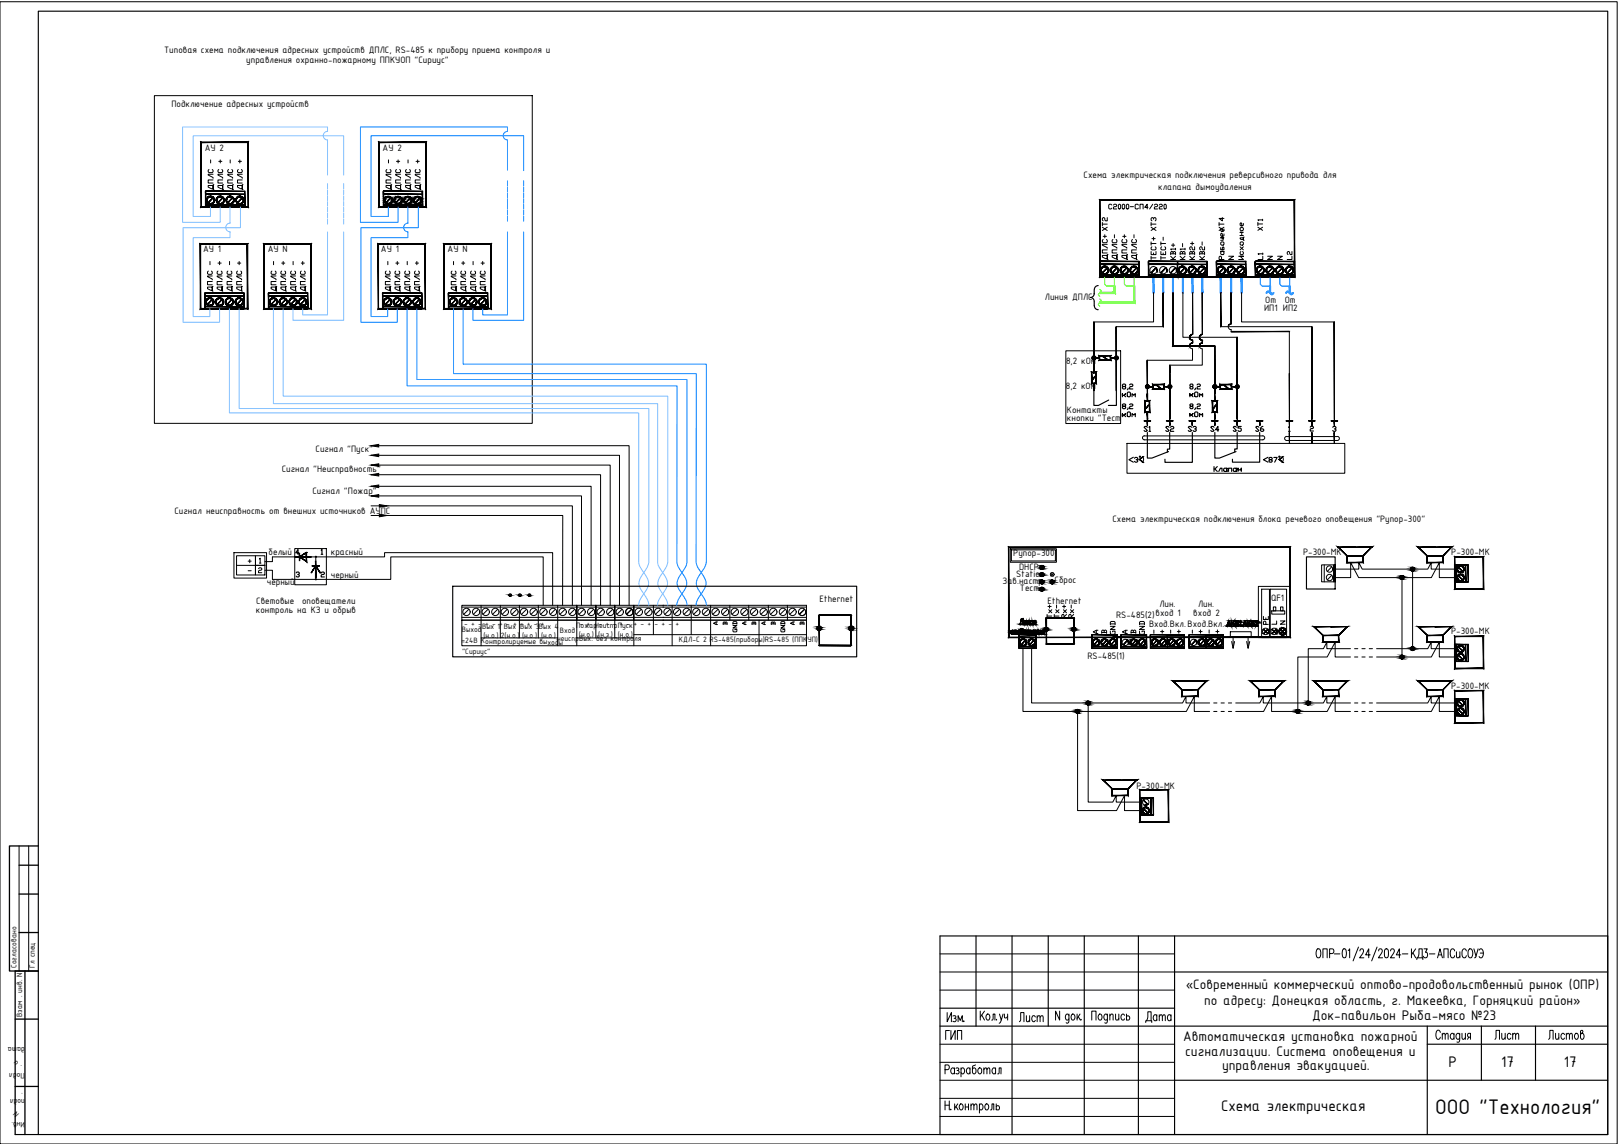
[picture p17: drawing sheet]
<svg xmlns="http://www.w3.org/2000/svg" width="420mm" height="297mm" viewBox="0 0 420 297" stroke-linecap="round" stroke-linejoin="round" font-family="sans-serif">
<defs><g id="words">
<text font-size="5.9" x="372.7" y="289.3">ООО &quot;Технология&quot;</text>
<g font-size="5.3">
<text x="263.5" y="266.3">Лист</text>
<text x="387" y="270.9">Лист</text>
<text x="400.8" y="270.9">Листов</text>
</g>
<g font-size="4.3">
<text x="376.1" y="277.1">P</text>
<text x="389.8" y="277.1">17</text>
<text x="406.1" y="277.1">17</text>
<text x="317.1" y="288.5">Схема электрическая</text>
</g>
<g font-size="3.9">
<text x="340.7" y="264.9">Док-павильон Рыба-мясо №23</text>
<text x="307.2" y="270.4">Автоматическая установка пожарной</text>
<text x="307.8" y="274.3">сигнализации. Система оповещения и</text>
<text x="317.3" y="277.9">управления эвакуацией.</text>
</g>
<g font-size="3.8">
<text x="307.9" y="256.8">«Современный коммерческий оптово-продовольственный рынок (ОПР)</text>
<text x="312.7" y="260.9">по адресу: Донецкая область, г. Макеевка, Горняцкий район»</text>
</g>
<g font-size="2.6">
<text x="42.6" y="13.9">Типовая схема подключения адресных устройств ДПЛС, RS-485 к прибору приема контроля и</text>
<text x="64" y="16.4">управления охранно-пожарному ППКУОП &quot;Сириус&quot;</text>
<text x="44.5" y="27.8">Подключение адресных устройств</text>
<text x="53.2" y="39.1">АУ 2</text>
<text x="99.4" y="39.1">АУ 2</text>
<text x="281.4" y="46.2">Схема электрическая подключения реверсивного привода для</text>
<text x="300.8" y="49.3">клапана дымоудаления</text>
<text x="52.7" y="65.6">АУ 1</text>
<text x="69.5" y="65.6">АУ N</text>
<text x="98.9" y="65.6">АУ 1</text>
<text x="116.2" y="65.6">АУ N</text>
<text x="271.4" y="77.9">Линия ДПЛС</text>
<text x="328.3" y="80.6">ИП1 ИП2</text>
<text x="328.5" y="78.6">От</text>
<text x="333.6" y="78.6">От</text>
<text x="276.8" y="94.5">8,2 кОм</text>
<text x="276.8" y="101">8,2 кОм</text>
<text x="277.1" y="107.3">Контакты</text>
<text x="277.1" y="109.4">кнопки &quot;Тест&quot;</text>
<text x="82" y="117.4">Сигнал &quot;Пуск&quot;</text>
<text x="73.2" y="122.5">Сигнал &quot;Неисправность&quot;</text>
<text x="81.1" y="128.3">Сигнал &quot;Пожар&quot;</text>
<text x="45.3" y="133.3">Сигнал неисправность от внешних источников АУПС</text>
<text x="288.9" y="135.5">Схема электрическая подключения блока речевого оповещения &quot;Рупор-300&quot;</text>
<text x="69.8" y="144.1">белый</text>
<text x="85.9" y="150">черный</text>
<text x="85.9" y="144.1">красный</text>
<text x="263.1" y="144.3">Рупор-300</text>
<text x="263.9" y="149.8">Static</text>
<text x="264.6" y="148">DHCP</text>
<text x="338.4" y="144">Р-300-МК</text>
<text x="376.9" y="144">Р-300-МК</text>
<text x="69.3" y="151.8">черный</text>
<text x="260.3" y="151.5">Зав.настр.</text>
<text x="264.8" y="153.5">Тест</text>
<text x="273.9" y="151.5">Сброс</text>
<text x="66.5" y="159.2">контроль на КЗ и обрыв</text>
<text x="66.5" y="156.8">Световые</text>
<text x="78.4" y="156.8">оповещатели</text>
<text x="212.8" y="156.2">Ethernet</text>
<text x="272" y="156.7">Ethernet</text>
<text x="289.8" y="160.6">RS-485(2)вход 1</text>
<text x="301.1" y="157.5">Лин.</text>
<text x="309.9" y="160">вход 2</text>
<text x="311.1" y="157.6">Лин.</text>
<text x="330.1" y="156">QF1</text>
<text x="298.4" y="162.7">Вход.Вкл.Вход.Вкл.</text>
<text x="376.9" y="164.7">Р-300-МК</text>
<text x="282.4" y="171.1">RS-485(1)</text>
<text x="376.8" y="178.9">Р-300-МК</text>
<text x="295.1" y="204.8">Р-300-МК</text>
</g>
<g font-size="2.2">
<text x="119.8" y="166.9" transform="rotate(1 119.8 166.9)">=24В Контролируемые выходы</text>
<text x="119.9" y="164.1">Выход</text>
<text x="120.5" y="162.5">- + - + - + - + - + - +</text>
<text x="125.2" y="163.4">Вых 1</text>
<text x="125.6" y="165.6">(н.о.) 2(н.о.)</text>
<text x="130.8" y="163.4">Вых</text>
<text x="135.1" y="163.4">Вых 3</text>
<text x="135.6" y="165.6">(н.о.)</text>
<text x="140" y="163.4">Вых 4</text>
<text x="140.5" y="165.6">(н.о.)</text>
<text x="144.7" y="166.5">неиспрВых. без контроля</text>
<text x="145.4" y="164.2">Вход</text>
<text x="149.6" y="163.1">ПожарНеиспрПуск</text>
<text x="150.3" y="165.5">(н.о.)</text>
<text x="150.5" y="162.5">- +</text>
<text x="155.4" y="165.5">(н.з.)</text>
<text x="155.4" y="162.5">- + - + - + - + - + - +</text>
<text x="160.4" y="165.5">(н.о.)</text>
<text x="176.3" y="166.6">КДЛ-С 2 RS-485(приборы)RS-485 (ППКУП)</text>
<text x="120" y="169.7">&quot;Сириус&quot;</text>
<text x="4.3" y="251.4" transform="rotate(-90 4.3 251.4)">Согласовано</text>
<text x="9.1" y="251.4" transform="rotate(-90 9.1 251.4)">Гл спец</text>
<text x="5.8" y="264.1" transform="rotate(-90 5.8 264.1)">Взам . инв. N</text>
<text x="4.9" y="276" transform="rotate(-130 4.9 276)">и</text>
<text x="6.4" y="271.8" transform="rotate(-180 6.4 271.8)">дата</text>
<text x="5.7" y="276.9" transform="rotate(-131 5.7 276.9)">.</text>
<text x="6.4" y="278.6" transform="rotate(-180 6.4 278.6)">Подл</text>
<text x="5.9" y="284.1" transform="rotate(-90 5.9 284.1)">.</text>
<text x="6.5" y="285.2" transform="rotate(-180 6.5 285.2)">подл</text>
<text x="5.1" y="289.2" transform="rotate(-133 5.1 289.2)">N</text>
<text x="6.5" y="291.2" transform="rotate(-180 6.5 291.2)">Инв.</text>
</g>
</g></defs>
<!-- layer: PDF _TOP_ASSY -->
<g fill="#000" stroke="#000" stroke-width=".26">
<path d="M55.2 51.4h.2l-1.2 1.2zM55.2 51.4h.2zM57.7 51.4h.3l-1.3 1.2zM57.7 51.4h.3zM60.3 51.4h.2l-1.2 1.2zM60.3 51.4h.2zM62.8 51.4h.2l-1.2 1.2zM62.8 51.4h.2zM100.3 52.9h1zM100.6 51h.5zM101.4 51.4h.2l-1.2 1.2zM101.4 51.4h.2z"/>
<path d="M102.7 51.3h.2zM102.9 52.9h1zM103.1 51h.5zM103.9 51.4h.2l-1.2 1.2zM104 51.3l.1 .1zM105.2 51.3h.2zM105.4 52.9h1zM105.7 51h.5zM106.5 51.4h.2l-1.2 1.2zM106.6 51.3l.1 .1zM106.4 52.7h.2zM107.7 51.3h.2z"/>
<path d="M107.9 52.9h1.1zM108.2 51h.5zM109 51.4h.2l-1.2 1.2zM109.1 51.3l.1 .1zM109 52.7h.2zM55 77.8h.2l-1.2 1.2zM57.6 77.8h.1l-1.2 1.2zM60.1 77.8h.2l-1.2 1.2zM62.7 77.8h.1l-1.2 1.2zM71.6 77.8h.2l-1.3 1.2zM74.1 77.8h.2l-1.3 1.2zM76.7 77.8h.1l-1.2 1.2z"/>
<path d="M79.2 77.8h.2l-1.3 1.2zM101.2 77.8h.2l-1.2 1.2zM103.8 77.8h.1l-1.2 1.2zM106.3 77.8h.2l-1.3 1.2zM108.8 77.8h.2l-1.3 1.2zM118.3 77.8h.2l-1.2 1.2zM120.9 77.8h.1l-1.2 1.2zM123.4 77.8h.2l-1.3 1.2zM125.9 77.8h.2l-1.3 1.2zM287.4 69.6h.2l-1.2 1.2zM290 69.6h.2l-1.3 1.2zM292.5 69.6h.2l-1.2 1.2z"/>
<path d="M295.1 69.6h.1l-1.2 1.2zM300.1 69.6h.2l-1.3 1.2zM302.6 69.6h.2l-1.2 1.2zM302.7 69.5l.1 .1zM305.1 69.6h.3l-1.3 1.2zM305.2 69.5l.2 .1zM307.6 69.6h.2l-1.3 1.2zM307.7 69.5l.1 .1zM310.1 69.6h.2l-1.2 1.2zM310.2 69.5l.1 .1zM312.7 69.6h.2l-1.3 1.2zM312.8 69.5l.1 .1z"/>
<path d="M317.8 69.6h.1l-1.2 1.2zM320.3 69.6h.2l-1.3 1.2zM322.8 69.6h.2l-1.3 1.2zM327.8 69.6h.2l-1.2 1.2zM330.4 69.6h.1l-1.2 1.2zM332.9 69.6h.2l-1.2 1.2zM335.4 69.6h.2l-1.2 1.2zM270.2 147.7h.7zM270.2 149.6h.7zM270.2 151.5h.7zM270.2 153.4h.7zM270.4 146.8h.4z"/>
<path d="M270.4 148.7h.4zM270.4 150.6h.4zM270.4 152.5h.4zM272.8 151.5h.8zM273 150.6h.4zM378.6 149.5l1.3 1.1zM378.6 147.3l1.3 1.1zM378.6 149.5h.2zM212.3 163.6h.8zM212.5 162.6h.5zM266.2 166.3h.2l-1.1 1.1zM266.2 166.3h.2z"/>
<path d="M268.4 166.3l-1.1 1.1zM268.4 166.3h.2l-1.1 1.1zM268.4 166.3h.2zM271.4 163.8h.7zM271.5 162.9h.4zM278.5 163.8h.7zM278.7 162.9h.4zM285.1 166.3h.2l-1.1 1.1zM285.1 166.3h.2zM287.3 166.3h.2l-1.1 1.1zM287.3 166.3h.2zM289.5 166.3h.2l-1.1 1.1z"/>
<path d="M289.5 166.3h.2zM292.7 166.3l-.9 1.1zM293.7 166.3h.2zM294 167.6h.8zM293.9 166.1h.2zM294.1 166h.6zM294.9 166.3l-.9 1.1zM297.1 166.3l-.9 1.1zM300.4 166.3l-1.1 1.1zM300.4 166.3h.1l-1.1 1.1zM300.4 166.3h.1zM302.6 166.3l-1.1 1.1z"/>
<path d="M302.6 166.3l-1 1.1zM304.8 166.3l-1 1.1zM307 166.3l-1 1.1zM310.4 166.3l-.9 1.1zM312.6 166.3h.2l-1.1 1.1zM312.6 166.3h.2zM314.8 166.3h.2l-1.1 1.1zM314.8 166.3h.2zM317 166.3h.2l-1.1 1.1zM317 166.3h.2zM328 163.4l1.3 1.1zM329.1 163.4h.2l-1.1 1.1z"/>
<path d="M330.3 163.4l1.2 1.1zM331.3 163.4h.2l-1.1 1.1zM332.5 163.4l1.2 1.1zM333.5 163.4h.2l-1.1 1.1zM378.6 170.1l1.3 1.1zM378.6 167.9l1.3 1.1zM378.6 184.2l1.3 1.1zM378.6 182l1.3 1.1zM296.9 210l1.2 1.1zM296.9 207.8l1.2 1.1z"/>
<path d="M53.3 49.7l.2 4zM53.3 49.7l.2 4z"/>
<path d="M55.2 51.4l-1.2 1.2h.2zM54 52.6h.2z"/>
<path d="M55.5 52l.2 .2zM55.5 52l.2 .2zM55.5 51.8l.2 .2zM55.5 51.8l.2-.1v.3zM55.5 51.5l.2 .2zM55.5 51.5l.2 .2zM55.3 51.3l.2 .2zM55.3 51.3l.2 .2zM55.1 51.2l.3 .1zM55.2 51.1l.2 .2zM54.9 51.1h.3zM54.9 51l.3 .1h-.3zM54.7 51.1l.2-.1zM54.7 51h.2zM54.4 51.1l.3-.1zM54.4 51h.3l-.3 .1zM54.4 51l-.2 .2zM54.1 51.1l.3-.1-.2 .2zM54.1 51.1v.2zM53.9 51.3l.2-.2v.2zM53.9 51.3v.2l.2-.2zM53.9 51.3v.2zM53.8 51.5v.3zM53.8 51.5v.3zM53.7 51.7l.1 .3zM53.7 51.7l.1 .3zM53.6 52l.2 .2zM53.6 52l.2 .2zM53.7 52.2l.2 .2zM53.7 52.2l.1 .3zM53.9 52.4l.2 .2zM53.8 52.5l.3 .1-.2 .1zM53.9 52.7h.3zM53.9 52.7h.3l-.1 .2zM54.2 52.7l-.1 .2 .3-.1zM54.1 52.9l.3-.1zM54.4 52.8v.1h.3zM54.4 52.9h.3zM54.7 52.9l.2-.1zM54.7 53l.2-.2zM54.9 52.8v.1l.2-.2zM55.1 52.7l-.2 .2zM55.1 52.7l.1 .2 .1-.3zM55.3 52.6l-.1 .3zM55.5 52.4l-.1 .3zM55.5 52.4l-.1 .3zM55.5 52.2v.3zM55.5 52.2v.3z"/>
<path d="M57.7 51.4l-1.2 1.2h.2zM56.5 52.6h.2z"/>
<path d="M58.1 52l.1 .2zM58.1 52l.1 .2zM58.1 51.8l.1 .2zM58.1 51.8l.1-.1v.3zM58 51.5l.2 .2zM58 51.5l.2 .2zM57.8 51.3l.3 .2zM57.9 51.3l.2 .2zM57.7 51.2l.2 .1zM57.7 51.1l.2 .2zM57.4 51.1h.3zM57.5 51l.2 .1h-.3zM57.2 51.1l.3-.1zM57.2 51h.3zM57 51.1l.2-.1zM56.9 51h.3l-.2 .1zM56.9 51l-.1 .2zM56.7 51.1l.2-.1-.1 .2zM56.7 51.1l-.1 .2zM56.5 51.3l.2-.2-.1 .2zM56.5 51.3l-.1 .2 .2-.2zM56.5 51.3l-.1 .2zM56.3 51.5v.3zM56.3 51.5v.3zM56.2 51.7l.1 .3zM56.2 51.7l.1 .3zM56.2 52l.1 .2zM56.2 52l.1 .2zM56.2 52.2l.2 .2zM56.2 52.2l.1 .3zM56.4 52.4l.2 .2zM56.3 52.5l.3 .1-.1 .1zM56.5 52.7h.3zM56.5 52.7h.3l-.1 .2zM56.8 52.7l-.1 .2 .3-.1zM56.7 52.9l.3-.1zM57 52.8l-.1 .1h.3zM56.9 52.9h.3zM57.2 52.9l.2-.1zM57.2 53l.2-.2zM57.4 52.8l.1 .1 .2-.2zM57.7 52.7l-.2 .2zM57.7 52.7v.2l.1-.3zM57.8 52.6l-.1 .3zM58 52.4l-.1 .3zM58 52.4l-.1 .3zM58.1 52.2v.3zM58.1 52.2v.3z"/>
<path d="M60.3 51.4l-1.2 1.2h.2zM59.1 52.6h.2z"/>
<path d="M60.6 52l.1 .2zM60.6 52l.1 .2zM60.6 51.8l.1 .2zM60.6 51.8l.1-.1v.3zM60.5 51.5l.2 .2zM60.5 51.5l.2 .2zM60.4 51.3l.2 .2zM60.5 51.3l.1 .2zM60.2 51.2l.3 .1zM60.2 51.1l.3 .2zM60 51.1h.2zM60 51l.2 .1h-.2zM59.7 51.1l.3-.1zM59.7 51h.3zM59.5 51.1l.2-.1zM59.5 51h.2l-.2 .1zM59.5 51l-.2 .2zM59.2 51.1l.3-.1-.2 .2zM59.2 51.1l-.1 .2 .2-.1zM59 51.3l.2-.2zM59 51.3v.2zM59 51.3v.2zM58.9 51.5v.3zM58.9 51.5v.3zM58.8 51.7v.3zM58.8 51.7v.3zM58.7 52l.2 .2zM58.7 52l.2 .2zM58.8 52.2l.2 .2zM58.8 52.2l.1 .3zM59 52.4l.1 .2zM58.9 52.5l.2 .1-.1 .1zM59 52.7h.3zM59 52.7h.3l-.1 .2zM59.3 52.7l-.1 .2 .3-.1zM59.2 52.9l.3-.1zM59.5 52.8v.1h.2zM59.5 52.9h.2zM59.7 52.9l.3-.1zM59.7 53l.3-.2zM60 52.8v.1l.2-.2zM60.2 52.7l-.2 .2zM60.2 52.7v.2l.2-.3zM60.4 52.6l-.2 .3zM60.5 52.4v.3zM60.5 52.4v.3zM60.6 52.2v.3zM60.6 52.2v.3z"/>
<path d="M62.8 51.4l-1.2 1.2h.2zM61.6 52.6h.2z"/>
<path d="M63.2 52l.1 .2zM63.2 52l.1 .2zM63.2 51.8l.1 .2zM63.2 51.8l.1-.1v.3zM63.1 51.5l.2 .2zM63.1 51.5l.2 .2zM62.9 51.3l.3 .2zM62.9 51.3l.3 .2zM62.7 51.2l.3 .1zM62.8 51.1l.2 .2zM62.5 51.1h.3zM62.5 51l.3 .1zM62.3 51.1l.2-.1zM62.3 51h.2zM62.1 51.1l.2-.1zM62 51h.3l-.2 .1zM62 51l-.2 .2zM61.8 51.1l.2-.1-.2 .2zM61.8 51.1l-.2 .2 .2-.1zM61.6 51.3l.2-.2zM61.6 51.3l-.1 .2zM61.6 51.3l-.1 .2zM61.4 51.5v.3zM61.4 51.5v.3zM61.3 51.7l.1 .3zM61.3 51.7l.1 .3zM61.3 52l.1 .2zM61.3 52l.1 .2zM61.3 52.2l.2 .2zM61.3 52.2l.1 .3zM61.5 52.4l.1 .2zM61.4 52.5l.2 .1zM61.6 52.6l.2 .1zM61.6 52.7h.2v.2zM61.8 52.7v.2l.3-.1zM61.8 52.9l.3-.1zM62.1 52.8l-.1 .1h.3zM62 52.9h.3zM62.3 52.9l.2-.1zM62.3 53l.2-.2zM62.5 52.8l.2-.1zM62.5 52.9l.2-.2zM62.7 52.7l.1 .2 .1-.3zM62.9 52.6l-.1 .3zM63.1 52.4l-.1 .3zM63.1 52.4l-.1 .3zM63.2 52.2v.3zM63.2 52.2v.3z"/>
<path d="M53.4 53.7l10.1 .1zM53.4 53.7l10.1 .1z"/>
<path d="M53.4 53.2l10.1 .1zM53.4 53.2l10.1 .1z"/>
<path d="M53.4 50.4l10.1 .1zM53.4 50.4l10.1 .1z"/>
<path d="M53.4 49.6l10.1 .1zM53.4 49.6l10.1 .1z"/>
<path d="M63.5 49.7l.1 4zM63.5 49.7l.1 4z"/>
<path d="M52.2 53.8h12.3l-.1-.1zM52.2 53.8l.1-.1h12.1zM52.2 36.9v16.9l.1-.1zM52.2 36.9l.1 .1v16.7zM52.2 36.9l.1 .1 12.2-.1zM52.3 37l12.2-.1-.1 .1zM64.5 36.9v16.9zM64.4 37l.1 16.8z"/>
<path d="M99.5 49.7l.2 4zM99.5 49.7l.2 4z"/>
<path d="M99.8 52l.2 .2zM99.8 52l.2 .2z"/>
<path d="M99.9 51.7l.1 .1zM99.9 51.7l.1 .1z"/>
<path d="M99.9 51.8v.2zM99.9 51.8v.2z"/>
<path d="M99.9 52.2h.1zM99.9 52.2h.1z"/>
<path d="M99.9 52.2l.2 .2zM99.9 52.2l.2 .2z"/>
<path d="M99.9 51.5l.1 .2zM99.9 51.5v.2z"/>
<path d="M99.9 52.4l.2 .1zM99.9 52.4l.2 .1z"/>
<path d="M100 52.5l.2 .1zM100 52.5l.2 .1z"/>
<path d="M100 51.3h.2zM100 51.3l.1 .2z"/>
<path d="M100.1 52.6l.2 .1zM100.1 52.6l.2 .1z"/>
<path d="M100.1 51.3h.2zM100.1 51.3h.1z"/>
<path d="M100.1 52.7h.3zM100.1 52.7h.3z"/>
<path d="M100.3 52.9h.8zM100.6 52.9h.5z"/>
<path d="M100.2 51.2h.2zM100.2 51.2l.1 .1z"/>
<path d="M100.2 52.7l.4 .1zM100.2 52.7l.4 .1z"/>
<path d="M100.3 51.1h.3zM100.2 51.2h.2z"/>
<path d="M100.3 52.8l.5 .1zM100.3 52.8l.5 .1z"/>
<path d="M100.3 51.1h.5zM100.3 51.1h.3z"/>
<path d="M100.4 51.1h.4zM100.3 51.1h.5z"/>
<path d="M100.6 51l.7 .1zM100.4 51.1h.9z"/>
<path d="M100.8 51.1h.5zM100.8 51.1h.5z"/>
<path d="M101 51.1h.4zM101 51.1h.4z"/>
<path d="M101.1 51.1l.4 .1zM101.1 51.1l.4 .1z"/>
<path d="M101.1 52.8h.3zM100.8 52.9h.5z"/>
<path d="M101.4 51.4l-1.2 1.2h.2zM100.2 52.6h.2z"/>
<path d="M101.3 52.7h.2zM101.1 52.8h.3z"/>
<path d="M101.3 51.2l.3 .1zM101.3 51.2l.3 .1z"/>
<path d="M101.3 51.3h.3zM101.3 51.3h.3z"/>
<path d="M101.3 52.7h.3zM101.3 52.7h.2z"/>
<path d="M101.5 51.3l.2 .2zM101.5 51.3l.2 .2z"/>
<path d="M101.5 52.6h.1zM101.3 52.7h.3z"/>
<path d="M101.6 51.5h.2zM101.6 51.5h.2z"/>
<path d="M101.6 52.5h.1zM101.6 52.5v.1h-.1z"/>
<path d="M101.6 51.5l.2 .2zM101.6 51.5l.2 .2z"/>
<path d="M101.7 51.7l.2 .1zM101.7 51.7l.2 .1z"/>
<path d="M101.7 52.2l.1 .2zM101.7 52.2l.1 .2z"/>
<path d="M101.7 51.8l.2 .2zM101.7 51.8l.2 .2z"/>
<path d="M101.7 52l.2 .2zM101.7 52l.2 .2z"/>
<path d="M102.4 52l.1 .2zM102.4 52l.1 .2z"/>
<path d="M102.4 51.7l.1 .1zM102.4 51.7l.1 .1z"/>
<path d="M102.4 51.8l.1 .2zM102.4 51.8l.1 .2z"/>
<path d="M102.4 52.2h.1zM102.4 52.2h.1z"/>
<path d="M102.4 52.2l.2 .2zM102.4 52.2l.2 .2z"/>
<path d="M102.5 51.5v.2zM102.5 51.5l-.1 .2z"/>
<path d="M102.5 52.4l.2 .1zM102.5 52.4l.2 .1z"/>
<path d="M102.5 51.5h.2zM102.5 51.5h.1z"/>
<path d="M102.5 52.5l.2 .1zM102.5 52.5l.2 .1z"/>
<path d="M102.6 51.3h.1zM102.6 51.3l.1 .2h-.2z"/>
<path d="M102.6 52.6l.3 .1zM102.6 52.6l.3 .1z"/>
<path d="M102.7 52.7h.2zM102.7 52.7h.2z"/>
<path d="M102.9 52.9h.7zM103.1 52.9h.5z"/>
<path d="M102.7 51.2h.2zM102.7 51.2l.2 .1z"/>
<path d="M102.7 52.7l.5 .1zM102.7 52.7l.5 .1z"/>
<path d="M102.8 51.1h.4zM102.7 51.2h.2z"/>
<path d="M102.8 52.8l.6 .1zM102.8 52.8l.6 .1z"/>
<path d="M102.9 51.1h.4zM102.9 51.1h.3z"/>
<path d="M102.9 51.1h.5zM102.9 51.1h.4z"/>
<path d="M103.1 51l.7 .1zM102.9 51.1h.9z"/>
<path d="M103.4 51.1h.5zM103.4 51.1h.5z"/>
<path d="M103.5 51.1h.4zM103.5 51.1h.4z"/>
<path d="M103.9 51.4l-1.2 1.2h.2zM102.7 52.6h.2z"/>
<path d="M103.6 51.1l.5 .1zM103.6 51.1l.5 .1z"/>
<path d="M103.6 52.8h.3zM103.4 52.9h.5z"/>
<path d="M103.8 52.7h.2zM103.6 52.8h.3z"/>
<path d="M103.8 51.2l.3 .1zM103.8 51.2l.3 .1z"/>
<path d="M103.9 51.3h.3zM103.9 51.3h.3z"/>
<path d="M103.9 52.7h.2zM103.8 52.7h.2z"/>
<path d="M104 51.3l.3 .2zM104 51.3l.3 .2z"/>
<path d="M104 52.6h.2zM103.9 52.7h.2z"/>
<path d="M104.1 51.5h.2zM104.1 51.5h.2z"/>
<path d="M104.1 52.5h.2zM104.1 52.5l.1 .1h-.2z"/>
<path d="M104.1 51.5l.3 .2zM104.1 51.5l.3 .2z"/>
<path d="M104.1 52.4h.2zM104.1 52.4l.2 .1z"/>
<path d="M104.2 51.7l.2 .1zM104.2 51.7l.2 .1z"/>
<path d="M104.2 52.2l.1 .2zM104.2 52.2l.1 .2h-.2z"/>
<path d="M104.2 51.8l.2 .2v-.2zM104.2 51.8l.2 .2z"/>
<path d="M104.3 52l.1 .2zM104.3 52l.1 .2h-.2z"/>
<path d="M104.2 52.2h.2zM104.2 52.2h.2z"/>
<path d="M104.9 52l.2 .2zM104.9 52l.2 .2z"/>
<path d="M104.9 51.7l.2 .1zM104.9 51.7l.2 .1z"/>
<path d="M104.9 51.8l.1 .2zM104.9 51.8l.1 .2z"/>
<path d="M104.9 52.2h.2zM104.9 52.2h.2z"/>
<path d="M104.9 52.2l.3 .2zM104.9 52.2l.3 .2z"/>
<path d="M105 51.5l.1 .2zM105 51.5l-.1 .2z"/>
<path d="M105 52.4l.2 .1zM105 52.4l.2 .1z"/>
<path d="M105 51.5h.2zM105 51.5h.2z"/>
<path d="M105 52.5l.3 .1zM105 52.5l.3 .1z"/>
<path d="M105.1 51.3h.2zM105.1 51.3l.1 .2h-.2z"/>
<path d="M105.2 52.6l.2 .1zM105.2 52.6l.2 .1z"/>
<path d="M105.2 52.7h.3zM105.2 52.7h.3z"/>
<path d="M105.4 52.9h.8zM105.7 52.9h.5z"/>
<path d="M105.2 51.2h.3zM105.2 51.2l.2 .1z"/>
<path d="M105.3 52.7l.4 .1zM105.3 52.7l.4 .1z"/>
<path d="M105.4 51.1h.3zM105.2 51.2h.3z"/>
<path d="M105.4 52.8l.5 .1zM105.4 52.8l.5 .1z"/>
<path d="M105.4 51.1h.4zM105.4 51.1h.3z"/>
<path d="M105.5 51.1h.4zM105.4 51.1h.4z"/>
<path d="M105.7 51l.7 .1zM105.5 51.1h.9z"/>
<path d="M105.9 51.1h.5zM105.9 51.1h.5z"/>
<path d="M106 51.1h.5zM106 51.1h.5z"/>
<path d="M106.1 52.8l.3 .1zM105.9 52.9h.5z"/>
<path d="M106.1 51.1l.5 .1zM106.1 51.1l.5 .1z"/>
<path d="M106.5 51.4l-1.3 1.2h.3zM105.2 52.6h.3z"/>
<path d="M106.3 51.2l.3 .1zM106.3 51.2l.3 .1z"/>
<path d="M106.3 52.7h.3zM106.1 52.8h.3z"/>
<path d="M106.4 51.3h.3zM106.4 51.3h.3z"/>
<path d="M106.4 52.7h.2zM106.3 52.7h.3z"/>
<path d="M106.6 51.3l.2 .2zM106.6 51.3l.2 .2z"/>
<path d="M106.6 51.5h.2zM106.6 51.5h.2z"/>
<path d="M106.7 51.5l.2 .2zM106.7 51.5l.2 .2z"/>
<path d="M106.6 52.5h.2zM106.6 52.5v.1z"/>
<path d="M106.7 52.4h.1zM106.7 52.4l.1 .1z"/>
<path d="M106.8 51.7l.1 .1zM106.8 51.7l.1 .1z"/>
<path d="M106.8 51.8l.1 .2zM106.8 51.8l.1 .2z"/>
<path d="M106.8 52.2h.1zM106.8 52.2h.1z"/>
<path d="M106.8 52.2v.2zM106.8 52.2v.2h-.1z"/>
<path d="M106.8 52l.1 .2zM106.8 52l.1 .2z"/>
<path d="M107.4 52l.2 .2zM107.4 52l.2 .2z"/>
<path d="M107.5 51.7l.1 .1zM107.5 51.7l.1 .1z"/>
<path d="M107.5 51.8l.1 .2zM107.5 51.8l.1 .2z"/>
<path d="M107.5 52.2h.1zM107.5 52.2h.1z"/>
<path d="M107.5 52.2l.2 .2zM107.5 52.2l.2 .2z"/>
<path d="M107.6 51.5v.2zM107.6 51.5l-.1 .2z"/>
<path d="M107.6 52.4l.1 .1zM107.6 52.4l.1 .1z"/>
<path d="M107.6 51.5h.1zM107.6 51.5h.1z"/>
<path d="M107.6 52.5l.2 .1zM107.6 52.5l.2 .1z"/>
<path d="M107.7 51.3h.1zM107.7 51.3v.2h-.1z"/>
<path d="M107.7 52.6l.2 .1zM107.7 52.6l.2 .1z"/>
<path d="M107.7 52.7h.3zM107.7 52.7h.3z"/>
<path d="M107.9 52.9h.8zM108.2 52.9h.5z"/>
<path d="M107.8 51.2h.2zM107.8 51.2l.1 .1z"/>
<path d="M107.8 52.7l.4 .1zM107.8 52.7l.4 .1z"/>
<path d="M107.9 51.1h.3zM107.8 51.2h.2z"/>
<path d="M107.9 52.8l.6 .1zM107.9 52.8l.6 .1z"/>
<path d="M107.9 51.1h.4zM107.9 51.1h.3z"/>
<path d="M108 51.1h.5zM108 51.1h.3z"/>
<path d="M108.2 51l.7 .1zM108 51.1h.9z"/>
<path d="M108.5 51.1h.5zM108.5 51.1h.5z"/>
<path d="M108.6 51.1h.4zM108.6 51.1h.4z"/>
<path d="M108.7 52.8l.3 .1zM108.5 52.9h.5z"/>
<path d="M108.7 51.1l.4 .1zM108.7 51.1l.4 .1z"/>
<path d="M109 51.4l-1.2 1.2h.2zM107.8 52.6h.2z"/>
<path d="M108.9 51.2l.3 .1zM108.9 51.2l.3 .1z"/>
<path d="M108.9 52.7h.2zM108.7 52.8h.3z"/>
<path d="M109 51.3h.3zM109 51.3h.3z"/>
<path d="M109 52.7h.2zM108.9 52.7h.2z"/>
<path d="M109.1 51.3l.2 .2zM109.1 51.3l.2 .2z"/>
<path d="M109.2 51.5h.1zM109.2 51.5h.1z"/>
<path d="M109.2 51.5l.2 .2zM109.2 51.5l.2 .2z"/>
<path d="M109.2 52.4l.1 .1zM109.2 52.4l.1 .1z"/>
<path d="M109.2 52.5h.1zM109.2 52.5l-.1 .1z"/>
<path d="M109.3 51.7l.1 .1zM109.3 51.7l.1 .1z"/>
<path d="M109.3 51.8l.2 .2zM109.3 51.8l.2 .2z"/>
<path d="M109.3 52.2h.1zM109.3 52.2h.1z"/>
<path d="M109.3 52.2v.2zM109.3 52.2l-.1 .2z"/>
<path d="M109.3 52l.1 .2zM109.3 52l.1 .2z"/>
<path d="M99.6 53.7l10.1 .1zM99.6 53.7l10.1 .1z"/>
<path d="M99.6 53.2l10.1 .1zM99.6 53.2l10.1 .1z"/>
<path d="M99.6 50.4l10.1 .1zM99.6 50.4l10.1 .1z"/>
<path d="M99.6 49.6l10.1 .1zM99.6 49.6l10.1 .1z"/>
<path d="M109.6 49.7l.2 4zM109.6 49.7l.2 4z"/>
<path d="M98.3 53.8h12.4l-.2-.1zM98.3 53.8l.2-.1h12zM98.3 36.9v16.9l.2-.1zM98.3 36.9l.2 .1v16.7zM98.3 36.9l.2 .1 12.2-.1zM98.5 37l12.2-.1-.2 .1zM110.7 36.9l-.2 .1 .2 16.8zM110.5 37l.2 16.8-.2-.1z"/>
<path d="M53.1 76.1l.2 4.1zM53.1 76.1l.2 4.1z"/>
<path d="M55 77.8l-1.2 1.2zM53.8 79h.2z"/>
<path d="M55.4 78.4l.1 .2zM55.4 78.4l.1 .2zM55.3 78.1l.2 .3zM55.3 78.1l.2 .3zM55.2 77.9l.3 .2zM55.2 77.9l.3 .2zM55.1 77.8l.3 .1zM55.1 77.8l.3 .1zM54.9 77.6l.3 .1zM55 77.5l.2 .2-.3-.1zM54.7 77.5h.3zM54.7 77.4l.3 .1h-.3zM54.5 77.5l.2-.1zM54.5 77.4h.2zM54.2 77.5l.3-.1zM54.2 77.4h.3zM54.2 77.4l-.2 .2zM54 77.5l.2-.1-.2 .2zM54 77.5l-.2 .3zM53.8 77.7l.2-.2zM53.8 77.7l-.1 .2zM53.8 77.7l-.2 .2zM53.6 77.9v.2zM53.6 77.9l-.1 .2zM53.5 78.1l.1 .3zM53.5 78.1l.1 .3zM53.5 78.4l.1 .2zM53.5 78.4l.1 .2zM53.5 78.6l.2 .2zM53.5 78.6l.2 .2-.1 .1zM53.6 78.9l.2 .1-.1-.2zM53.6 78.9l.2 .1zM53.8 79l.2 .1zM53.8 79.1l.2 .2zM54 79.1v.2l.2-.1zM54 79.3l.2 .1zM54.2 79.2l.3 .1zM54.2 79.4l.3-.1zM54.5 79.3l.2-.1zM54.5 79.4l.2-.2zM54.7 79.2v.2l.2-.3zM54.9 79.1l.1 .2-.3 .1zM54.9 79.1l.1 .2 .1-.3zM55.1 79l-.1 .3zM55.2 78.8v.3zM55.2 78.8l.2 .1-.2 .2zM55.3 78.6l.1 .3zM55.3 78.6l.1 .3z"/>
<path d="M57.6 77.8l-1.3 1.2zM56.3 79h.2z"/>
<path d="M57.9 78.4l.1 .2zM57.9 78.4l.1 .2zM57.9 78.1l.1 .3zM57.9 78.1l.1 .3zM57.8 77.9l.2 .2zM57.8 77.9l.2 .2zM57.7 77.8l.2 .1zM57.7 77.8l.2 .1zM57.4 77.6l.3 .1zM57.5 77.5l.2 .2-.3-.1zM57.2 77.5h.3zM57.3 77.4l.2 .1h-.3zM57 77.5l.3-.1zM57 77.4h.3zM56.8 77.5l.2-.1zM56.8 77.4h.2zM56.8 77.4l-.2 .2zM56.5 77.5l.3-.1-.2 .2zM56.5 77.5l-.1 .3zM56.3 77.7l.2-.2zM56.3 77.7v.2zM56.3 77.7l-.2 .2zM56.1 77.9l.1 .2zM56.1 77.9l-.1 .2zM56 78.1l.1 .3zM56 78.1l.1 .3zM56 78.4l.2 .2zM56 78.4l.2 .2zM56 78.6l.3 .2zM56 78.6l.3 .2-.2 .1zM56.1 78.9l.3 .1-.1-.2zM56.1 78.9l.3 .1zM56.4 79l.2 .1zM56.3 79.1l.2 .2zM56.6 79.1l-.1 .2 .3-.1zM56.5 79.3l.3 .1zM56.8 79.2l.2 .1zM56.8 79.4l.2-.1zM57 79.3l.2-.1zM57 79.4l.2-.2zM57.2 79.2l.1 .2 .1-.3zM57.4 79.1l.1 .2-.2 .1zM57.4 79.1l.1 .2 .2-.3zM57.7 79l-.2 .3zM57.8 78.8l-.1 .3zM57.8 78.8l.1 .1-.2 .2zM57.9 78.6v.3zM57.9 78.6v.3z"/>
<path d="M58.9 79l1.2-1.2zM58.9 79h.2z"/>
<path d="M60.5 78.4v.2zM60.5 78.4v.2zM60.4 78.1l.2 .3zM60.4 78.1l.2 .3zM60.3 77.9l.2 .2zM60.3 77.9l.2 .2zM60.2 77.8l.3 .1zM60.2 77.8l.3 .1zM60 77.6l.3 .1zM60.1 77.5l.2 .2-.3-.1zM59.8 77.5h.3zM59.8 77.4l.3 .1h-.3zM59.6 77.5l.2-.1zM59.6 77.4h.2zM59.3 77.5l.3-.1zM59.3 77.4h.3l-.3 .1zM59.3 77.4l-.2 .2zM59.1 77.5l.2-.1-.2 .2zM59.1 77.5l-.2 .3zM58.8 77.7l.3-.2zM58.8 77.7v.2zM58.8 77.7l-.1 .2zM58.7 77.9v.2zM58.7 77.9l-.1 .2zM58.6 78.1l.1 .3zM58.6 78.1l.1 .3zM58.5 78.4l.2 .2zM58.5 78.4l.2 .2zM58.6 78.6l.2 .2zM58.6 78.6l.2 .2-.1 .1zM58.7 78.9l.2 .1-.1-.2zM58.7 78.9l.2 .1zM58.9 79l.2 .1zM58.8 79.1l.3 .2zM59.1 79.1v.2l.2-.1zM59.1 79.3l.2 .1zM59.3 79.2l.3 .1zM59.3 79.4l.3-.1zM59.6 79.3l.2-.1zM59.6 79.4l.2-.2zM59.8 79.2v.2l.2-.3zM60 79.1l.1 .2-.3 .1zM60 79.1l.1 .2 .1-.3zM60.2 79l-.1 .3zM60.3 78.8v.3zM60.3 78.8l.2 .1-.2 .2zM60.4 78.6l.1 .3zM60.4 78.6l.1 .3z"/>
<path d="M62.7 77.8l-1.3 1.2zM61.4 79h.2z"/>
<path d="M63 78.4l.1 .2zM63 78.4l.1 .2zM62.9 78.1l.2 .3zM62.9 78.1l.2 .3zM62.9 77.9l.2 .2zM62.9 77.9l.2 .2zM62.7 77.8l.3 .1zM62.7 77.8l.3 .1zM62.5 77.6l.3 .1zM62.6 77.5l.2 .2-.3-.1zM62.3 77.5h.3zM62.4 77.4l.2 .1h-.3zM62.1 77.5l.3-.1zM62.1 77.4h.3zM61.8 77.5l.3-.1zM61.8 77.4h.3l-.3 .1zM61.8 77.4l-.2 .2zM61.6 77.5l.2-.1-.2 .2zM61.6 77.5l-.1 .3zM61.4 77.7l.2-.2zM61.4 77.7l-.1 .2zM61.4 77.7l-.2 .2zM61.2 77.9l.1 .2zM61.2 77.9l-.1 .2zM61.1 78.1l.1 .3zM61.1 78.1l.1 .3zM61.1 78.4l.2 .2zM61.1 78.4l.2 .2zM61.1 78.6l.2 .2zM61.1 78.6l.2 .2-.1 .1zM61.2 78.9l.3 .1-.2-.2zM61.2 78.9l.3 .1zM61.5 79l.1 .1zM61.4 79.1l.2 .2zM61.6 79.1v.2l.2-.1zM61.6 79.3l.2-.1zM61.8 79.2v.2l.3-.1zM61.8 79.4l.3-.1zM62.1 79.3l.2-.1zM62.1 79.4l.2-.2zM62.3 79.2l.1 .2 .1-.3zM62.5 79.1l.1 .2-.2 .1zM62.5 79.1l.1 .2 .1-.3zM62.7 79l.1 .1-.2 .2zM62.9 78.8l-.2 .2 .1 .1zM62.9 78.8l.1 .1-.2 .2zM62.9 78.6l.1 .3zM62.9 78.6l.1 .3z"/>
<path d="M53.2 79.6l10.2 .1zM53.2 79.6l10.2 .1z"/>
<path d="M53.2 76.8l10.2 .1zM53.2 76.8l10.2 .1z"/>
<path d="M53.2 76l10.2 .1zM53.2 76l10.2 .1z"/>
<path d="M63.3 76.1l.1 4.1zM63.3 76.1l.1 4.1z"/>
<path d="M69.7 76.1l.1 4.1zM69.7 76.1l.1 4.1z"/>
<path d="M70.3 79l1.3-1.2zM70.3 79h.2z"/>
<path d="M71.9 78.4l.1 .2zM71.9 78.4l.1 .2zM71.9 78.1l.1 .3zM71.9 78.1l.1 .3zM71.8 77.9l.2 .2zM71.8 77.9l.2 .2zM71.6 77.8l.3 .1zM71.6 77.8l.3 .1zM71.5 77.6l.2 .1zM71.5 77.5l.2 .2zM71.2 77.5h.3zM71.3 77.4l.2 .1h-.3zM71 77.5l.3-.1zM71 77.4h.3zM70.8 77.5l.2-.1zM70.7 77.4h.3l-.2 .1zM70.7 77.4l-.1 .2zM70.5 77.5l.2-.1-.1 .2zM70.5 77.5l-.1 .3zM70.5 77.5l-.1 .3zM70.3 77.7l-.1 .2zM70.3 77.7l-.2 .2zM70.1 77.9v.2zM70.1 77.9l-.1 .2zM70 78.1l.1 .3zM70 78.1l.1 .3zM70 78.4l.1 .2zM70 78.4l.1 .2zM70 78.6l.2 .2zM70 78.6l.1 .3zM70.2 78.8l.2 .2zM70.1 78.9l.3 .1-.1 .1zM70.3 79.1h.3zM70.3 79.1h.3l-.1 .2zM70.6 79.1l-.1 .2 .3-.1zM70.5 79.3l.3-.1zM70.8 79.2l-.1 .2 .3-.1zM70.7 79.4l.3-.1zM71 79.3l.2-.1zM71 79.4l.2-.2zM71.2 79.2l.1 .2 .2-.3zM71.5 79.1l-.2 .3zM71.5 79.1v.2l.1-.3zM71.6 79l-.1 .3zM71.8 78.8l-.1 .3zM71.8 78.8l-.1 .3zM71.9 78.6v.3zM71.9 78.6v.3z"/>
<path d="M72.9 79l1.2-1.2zM72.9 79h.1z"/>
<path d="M74.4 78.4l.1 .2zM74.4 78.4l.1 .2zM74.4 78.1l.1 .3zM74.4 78.1l.1 .3zM74.3 77.9l.2 .2zM74.3 77.9l.2 .2zM74.2 77.8l.2 .1zM74.2 77.8l.2 .1zM74 77.6l.3 .1zM74 77.5l.3 .2zM73.8 77.5h.2zM73.8 77.4l.2 .1h-.2zM73.5 77.5l.3-.1zM73.5 77.4h.3zM73.3 77.5l.2-.1zM73.3 77.4h.2l-.2 .1zM73.3 77.4l-.2 .2zM73 77.5l.3-.1-.2 .2zM73 77.5l-.1 .3zM72.8 77.7l.2-.2-.1 .3zM72.8 77.7v.2l.1-.1zM72.8 77.7v.2zM72.7 77.9v.2zM72.7 77.9l-.1 .2zM72.6 78.1v.3zM72.6 78.1v.3zM72.5 78.4l.2 .2zM72.5 78.4l.2 .2zM72.6 78.6l.2 .2zM72.6 78.6l.1 .3zM72.8 78.8l.1 .2zM72.7 78.9l.2 .1-.1 .1zM72.8 79.1h.3zM72.8 79.1h.3l-.1 .2zM73.1 79.1l-.1 .2 .3-.1zM73 79.3l.3-.1zM73.3 79.2v.2l.2-.1zM73.3 79.4l.2-.1zM73.5 79.3l.3-.1zM73.5 79.4l.3-.2zM73.8 79.2v.2l.2-.3zM74 79.1l-.2 .3zM74 79.1v.2l.2-.3zM74.2 79l-.2 .3zM74.3 78.8v.3zM74.3 78.8v.3zM74.4 78.6v.3zM74.4 78.6v.3z"/>
<path d="M75.4 79l1.3-1.2zM75.4 79h.2z"/>
<path d="M77 78.4l.1 .2zM77 78.4l.1 .2zM77 78.1l.1 .3zM77 78.1l.1 .3zM76.9 77.9l.2 .2zM76.9 77.9l.2 .2zM76.7 77.8l.3 .1zM76.7 77.8l.3 .1zM76.5 77.6l.3 .1zM76.6 77.5l.2 .2zM76.3 77.5h.3zM76.4 77.4l.2 .1h-.3zM76.1 77.5l.3-.1zM76.1 77.4h.3zM75.9 77.5l.2-.1zM75.8 77.4h.3l-.2 .1zM75.8 77.4l-.2 .2zM75.6 77.5l.2-.1-.2 .2zM75.6 77.5l-.1 .3zM75.4 77.7l.2-.2-.1 .3zM75.4 77.7l-.1 .2 .2-.1zM75.4 77.7l-.1 .2zM75.2 77.9v.2zM75.2 77.9l-.1 .2zM75.1 78.1l.1 .3zM75.1 78.1l.1 .3zM75.1 78.4l.1 .2zM75.1 78.4l.1 .2zM75.1 78.6l.2 .2zM75.1 78.6l.1 .3zM75.3 78.8l.2 .2zM75.2 78.9l.3 .1-.1 .1zM75.4 79.1h.2zM75.4 79.1h.2v.2zM75.6 79.1v.2l.3-.1zM75.6 79.3l.3-.1zM75.9 79.2l-.1 .2 .3-.1zM75.8 79.4l.3-.1zM76.1 79.3l.2-.1zM76.1 79.4l.2-.2zM76.3 79.2l.1 .2 .1-.3zM76.5 79.1l-.1 .3zM76.5 79.1l.1 .2 .1-.3zM76.7 79l-.1 .3zM76.9 78.8l-.1 .3zM76.9 78.8l-.1 .3zM77 78.6v.3zM77 78.6v.3z"/>
<path d="M77.9 79l1.3-1.2zM77.9 79h.2z"/>
<path d="M79.5 78.4l.1 .2zM79.5 78.4l.1 .2zM79.5 78.1l.1 .3zM79.5 78.1l.1 .3zM79.4 77.9l.2 .2zM79.4 77.9l.2 .2zM79.2 77.8l.3 .1zM79.2 77.8l.3 .1zM79.1 77.6l.2 .1zM79.1 77.5l.2 .2zM78.9 77.5h.2zM78.9 77.4l.2 .1h-.2zM78.6 77.5l.3-.1zM78.6 77.4h.3zM78.4 77.5l.2-.1zM78.4 77.4h.2l-.2 .1zM78.4 77.4l-.2 .2zM78.1 77.5l.3-.1-.2 .2zM78.1 77.5l-.1 .3 .2-.2zM77.9 77.7l.2-.2zM77.9 77.7v.2zM77.9 77.7v.2zM77.8 77.9v.2zM77.8 77.9l-.2 .2zM77.6 78.1l.1 .3zM77.6 78.1l.1 .3zM77.6 78.4l.2 .2zM77.6 78.4l.2 .2zM77.6 78.6l.3 .2zM77.6 78.6l.2 .3zM77.9 78.8l.1 .2zM77.8 78.9l.2 .1-.1 .1zM77.9 79.1h.3zM77.9 79.1h.3l-.1 .2zM78.2 79.1l-.1 .2 .3-.1zM78.1 79.3l.3-.1zM78.4 79.2v.2l.2-.1zM78.4 79.4l.2-.1zM78.6 79.3l.3-.1zM78.6 79.4l.3-.2zM78.9 79.2l.2-.1zM78.9 79.4l.2-.3zM79.1 79.1v.2l.1-.3zM79.2 79l-.1 .3zM79.4 78.8l-.1 .3zM79.4 78.8l-.1 .3zM79.5 78.6v.3zM79.5 78.6v.3z"/>
<path d="M69.7 79.6l10.2 .1zM69.7 79.6l10.2 .1z"/>
<path d="M69.7 76.8l10.2 .1zM69.7 76.8l10.2 .1z"/>
<path d="M69.7 76l10.2 .1zM69.7 76l10.2 .1z"/>
<path d="M79.8 76.1l.2 4.1zM79.8 76.1l.2 4.1z"/>
<path d="M99.3 76.1l.1 4.1zM99.3 76.1l.1 4.1z"/>
<path d="M101.2 77.8l-1.2 1.2zM100 79h.2z"/>
<path d="M101.5 78.4l.1 .2zM101.5 78.4h.2l-.1 .2zM101.5 78.1v.3h.2zM101.5 78.1l.2 .3zM101.4 77.9l.2 .2zM101.4 77.9l.2 .2zM101.3 77.8l.3 .1zM101.3 77.8l.3 .1zM101.1 77.6l.3 .1zM101.1 77.5l.3 .2zM100.9 77.5h.2zM100.9 77.4l.2 .1h-.2zM100.7 77.5l.2-.1zM100.7 77.4h.2zM100.4 77.5l.3-.1zM100.4 77.4h.3l-.3 .1zM100.4 77.4l-.2 .2zM100.2 77.5l.2-.1-.2 .2zM100.2 77.5l-.2 .3zM99.9 77.7l.3-.2zM99.9 77.7v.2zM99.9 77.7l-.1 .2zM99.8 77.9v.2zM99.8 77.9l-.1 .2zM99.7 78.1l.1 .3zM99.7 78.1l.1 .3zM99.7 78.4l.1 .2zM99.7 78.4l.1 .2zM99.7 78.6l.2 .2zM99.7 78.6l.2 .2-.1 .1zM99.8 78.9l.2 .1-.1-.2zM99.8 78.9l.2 .1zM100 79l.2 .1zM99.9 79.1l.3 .2zM100.2 79.1v.2l.2-.1zM100.2 79.3l.2-.1zM100.4 79.2v.2l.3-.1zM100.4 79.4l.3-.1zM100.7 79.3l.2-.1zM100.7 79.4l.2-.2zM100.9 79.2v.2l.2-.3zM101.1 79.1l.1 .2-.3 .1zM101.1 79.1l.1 .2 .1-.3zM101.3 79l.1 .1-.2 .2zM101.4 78.8l-.1 .2 .1 .1zM101.4 78.8l.2 .1-.2 .2zM101.5 78.6l.1 .3zM101.5 78.6l.1 .3z"/>
<path d="M102.5 79l1.3-1.2zM102.5 79h.2z"/>
<path d="M104.1 78.4l.1 .2zM104.1 78.4l.1 .2zM104.1 78.1l.1 .3zM104.1 78.1l.1 .3zM104 77.9l.2 .2zM104 77.9l.2 .2zM103.8 77.8l.3 .1zM103.8 77.8l.3 .1zM103.6 77.6l.3 .1zM103.7 77.5l.2 .2zM103.4 77.5h.3zM103.5 77.4l.2 .1h-.3zM103.2 77.5l.3-.1zM103.2 77.4h.3zM103 77.5l.2-.1zM102.9 77.4h.3l-.2 .1zM102.9 77.4l-.2 .2zM102.7 77.5l.2-.1-.2 .2zM102.7 77.5l-.1 .3zM102.7 77.5l-.1 .3zM102.5 77.7l-.1 .2zM102.5 77.7l-.2 .2zM102.3 77.9v.2zM102.3 77.9l-.1 .2zM102.2 78.1l.1 .3zM102.2 78.1l.1 .3h-.1zM102.2 78.4l.1 .2v-.2zM102.2 78.4l.1 .2zM102.2 78.6l.2 .2zM102.2 78.6l.2 .2-.1 .1zM102.3 78.9l.3 .1-.2-.2zM102.3 78.9l.3 .1zM102.6 79l.1 .1zM102.5 79.1h.2v.2zM102.7 79.1v.2l.3-.1zM102.7 79.3l.3-.1zM103 79.2l-.1 .2 .3-.1zM102.9 79.4l.3-.1zM103.2 79.3l.2-.1zM103.2 79.4l.2-.2zM103.4 79.2l.1 .2 .1-.3zM103.6 79.1l-.1 .3zM103.6 79.1l.1 .2 .1-.3zM103.8 79l.1 .1-.2 .2zM104 78.8l-.2 .2 .1 .1zM104 78.8l-.1 .3zM104.1 78.6v.3zM104.1 78.6v.3z"/>
<path d="M105 79l1.3-1.2zM105 79h.2z"/>
<path d="M106.6 78.4l.1 .2zM106.6 78.4l.1 .2zM106.6 78.1l.1 .3zM106.6 78.1l.1 .3zM106.5 77.9l.2 .2zM106.5 77.9l.2 .2zM106.3 77.8l.3 .1zM106.3 77.8l.3 .1zM106.2 77.6l.2 .1zM106.2 77.5l.2 .2zM106 77.5h.2zM106 77.4l.2 .1h-.2zM105.7 77.5l.3-.1zM105.7 77.4h.3zM105.5 77.5l.2-.1zM105.5 77.4h.2l-.2 .1zM105.5 77.4l-.2 .2zM105.2 77.5l.3-.1-.2 .2zM105.2 77.5l-.1 .3zM105.2 77.5l-.1 .3zM105 77.7l-.1 .2zM105 77.7l-.1 .2zM104.9 77.9v.2zM104.9 77.9l-.2 .2zM104.7 78.1l.1 .3zM104.7 78.1l.1 .3zM104.7 78.4l.2 .2zM104.7 78.4l.2 .2zM104.7 78.6l.2 .2zM104.7 78.6l.2 .3zM104.9 78.8l.2 .2zM104.9 78.9l.2 .1zM105.1 79l.2 .1zM105 79.1h.3l-.1 .2zM105.3 79.1l-.1 .2 .3-.1zM105.2 79.3l.3-.1zM105.5 79.2v.2l.2-.1zM105.5 79.4l.2-.1zM105.7 79.3l.3-.1zM105.7 79.4l.3-.2zM106 79.2v.2l.2-.3zM106.2 79.1l-.2 .3zM106.2 79.1v.2l.1-.3zM106.3 79l-.1 .3zM106.5 78.8l-.1 .3zM106.5 78.8l-.1 .3zM106.6 78.6v.3zM106.6 78.6v.3z"/>
<path d="M107.6 79l1.2-1.2zM107.6 79h.1z"/>
<path d="M109.1 78.4l.2 .2zM109.1 78.4l.2 .2zM109.1 78.1l.2 .3zM109.1 78.1l.2 .3zM109.1 77.9l.2 .2zM109.1 77.9l.2 .2zM108.9 77.8l.2 .1zM108.9 77.8l.2 .1zM108.7 77.6l.3 .1zM108.8 77.5l.2 .2zM108.5 77.5h.3zM108.5 77.4l.3 .1h-.3zM108.2 77.5l.3-.1zM108.2 77.4h.3zM108 77.5l.2-.1zM108 77.4h.2l-.2 .1zM108 77.4l-.2 .2zM107.7 77.5l.3-.1-.2 .2zM107.7 77.5v.3zM107.7 77.5v.3zM107.6 77.7l-.1 .2zM107.6 77.7l-.2 .2zM107.4 77.9v.2zM107.4 77.9l-.1 .2zM107.3 78.1l.1 .3zM107.3 78.1l.1 .3zM107.2 78.4l.2 .2zM107.2 78.4l.2 .2zM107.3 78.6l.2 .2zM107.3 78.6l.1 .3zM107.5 78.8l.2 .2zM107.4 78.9l.3 .1-.2 .1zM107.5 79.1h.3zM107.5 79.1h.3l-.1 .2zM107.8 79.1l-.1 .2 .3-.1zM107.7 79.3l.3-.1zM108 79.2v.2l.2-.1zM108 79.4l.2-.1zM108.2 79.3l.3-.1zM108.2 79.4l.3-.2zM108.5 79.2v.2l.2-.3zM108.7 79.1l-.2 .3zM108.7 79.1l.1 .2 .1-.3zM108.9 79l-.1 .3zM109.1 78.8l-.1 .3zM109.1 78.8l-.1 .3zM109.1 78.6v.3zM109.1 78.6v.3z"/>
<path d="M99.4 79.6l10.1 .1zM99.4 79.6l10.1 .1z"/>
<path d="M99.4 76.8l10.1 .1zM99.4 76.8l10.1 .1z"/>
<path d="M99.4 76l10.1 .1zM99.4 76l10.1 .1z"/>
<path d="M109.5 76.1l.1 4.1zM109.5 76.1l.1 4.1z"/>
<path d="M116.4 76.1l.1 4.1zM116.4 76.1l.1 4.1z"/>
<path d="M118.3 77.8l-1.2 1.2zM117.1 79h.2z"/>
<path d="M118.7 78.4v.2zM118.7 78.4v.2zM118.6 78.1l.2 .3zM118.6 78.1l.2 .3zM118.5 77.9l.2 .2zM118.5 77.9l.2 .2zM118.4 77.8l.2 .1zM118.4 77.8l.2 .1zM118.2 77.6l.2 .1zM118.3 77.5l.1 .2-.2-.1zM118 77.5h.3zM118 77.4l.3 .1h-.3zM117.8 77.5l.2-.1zM117.8 77.4h.2zM117.5 77.5l.3-.1zM117.5 77.4h.3l-.3 .1zM117.5 77.4l-.2 .2zM117.3 77.5l.2-.1-.2 .2zM117.3 77.5l-.2 .3zM117.1 77.7l.2-.2zM117.1 77.7l-.1 .2zM117.1 77.7l-.2 .2zM116.9 77.9v.2zM116.9 77.9l-.1 .2zM116.8 78.1l.1 .3zM116.8 78.1l.1 .3zM116.8 78.4l.1 .2zM116.8 78.4v.2zM116.8 78.6l.2 .2zM116.8 78.6l.1 .3zM117 78.8l.1 .2zM116.9 78.9l.2 .1zM117.1 79l.2 .1zM117.1 79.1l.2 .2zM117.3 79.1v.2l.2-.1zM117.3 79.3l.2-.1zM117.5 79.2v.2l.3-.1zM117.5 79.4l.3-.1zM117.8 79.3l.2-.1zM117.8 79.4l.2-.2zM118 79.2v.2l.2-.3zM118.2 79.1l.1 .2-.3 .1zM118.2 79.1l.1 .2 .1-.3zM118.4 79l-.1 .3zM118.5 78.8l-.1 .3zM118.5 78.8l.1 .1-.2 .2zM118.6 78.6v.3zM118.6 78.6v.3z"/>
<path d="M120.9 77.8l-1.3 1.2zM119.6 79h.2z"/>
<path d="M121.2 78.4v.2zM121.2 78.4v.2zM121.2 78.1l.1 .3zM121.2 78.1l.1 .3zM121 77.9l.2 .2zM121 77.9l.2 .2zM120.9 77.8l.3 .1zM120.9 77.8l.3 .1zM120.7 77.6l.3 .1zM120.8 77.5l.2 .2zM120.5 77.5h.3zM120.6 77.4l.2 .1h-.3zM120.3 77.5l.3-.1zM120.3 77.4h.3zM120.1 77.5l.2-.1zM120 77.4h.3l-.2 .1zM120 77.4l-.2 .2zM119.8 77.5l.2-.1-.2 .2zM119.8 77.5l-.1 .3zM119.5 77.7l.3-.2-.1 .3zM119.5 77.7v.2l.2-.1zM119.5 77.7l-.1 .2zM119.4 77.9v.2zM119.4 77.9l-.1 .2zM119.3 78.1l.1 .3zM119.3 78.1l.1 .3zM119.3 78.4l.1 .2zM119.3 78.4v.2zM119.3 78.6l.2 .2zM119.3 78.6l.2 .2-.1 .1zM119.4 78.9l.3 .1zM119.4 78.9l.3 .1zM119.5 79.1h.3zM119.5 79.1h.3v.2zM119.8 79.1v.2l.3-.1zM119.8 79.3l.3-.1zM120.1 79.2l-.1 .2 .3-.1zM120 79.4l.3-.1zM120.3 79.3l.2-.1zM120.3 79.4l.2-.2zM120.5 79.2l.1 .2 .1-.3zM120.7 79.1l.1 .2-.2 .1zM120.7 79.1l.1 .2 .1-.3zM120.9 79l-.1 .3zM121 78.8v.3zM121 78.8l.2 .1-.2 .2zM121.2 78.6v.3zM121.2 78.6v.3z"/>
<path d="M122.1 79l1.3-1.2zM122.1 79h.2z"/>
<path d="M123.7 78.4l.1 .2zM123.7 78.4l.1 .2zM123.7 78.1l.1 .3zM123.7 78.1l.1 .3zM123.6 77.9l.2 .2zM123.6 77.9l.2 .2zM123.4 77.8l.3 .1zM123.4 77.8l.3 .1zM123.3 77.6l.2 .1zM123.3 77.5l.2 .2zM123.1 77.5h.2zM123.1 77.4l.2 .1h-.2zM122.8 77.5l.3-.1zM122.8 77.4h.3zM122.6 77.5l.2-.1zM122.6 77.4h.2l-.2 .1zM122.6 77.4l-.2 .2zM122.3 77.5l.3-.1-.2 .2zM122.3 77.5l-.1 .3 .2-.2zM122.1 77.7l.2-.2zM122.1 77.7l-.1 .2zM122.1 77.7l-.2 .2zM121.9 77.9l.1 .2zM121.9 77.9l-.1 .2zM121.8 78.1l.1 .3zM121.8 78.1l.1 .3zM121.8 78.4l.2 .2zM121.8 78.4l.2 .2zM121.8 78.6l.2 .2zM121.8 78.6l.2 .2-.1 .1zM121.9 78.9l.3 .1zM121.9 78.9l.3 .1zM122.1 79.1h.3zM122.1 79.1h.3l-.1 .2zM122.4 79.1l-.1 .2 .3-.1zM122.3 79.3l.3-.1zM122.6 79.2v.2l.2-.1zM122.6 79.4l.2-.1zM122.8 79.3l.3-.1zM122.8 79.4l.3-.2zM123.1 79.2v.2l.2-.3zM123.3 79.1l-.2 .3zM123.3 79.1v.2l.1-.3zM123.4 79l-.1 .3zM123.6 78.8l-.1 .3zM123.6 78.8l.1 .1-.2 .2zM123.7 78.6v.3zM123.7 78.6v.3z"/>
<path d="M124.7 79l1.2-1.2zM124.7 79h.1z"/>
<path d="M126.2 78.4l.1 .2zM126.2 78.4l.1 .2zM126.2 78.1l.2 .3zM126.2 78.1l.2 .3zM126.1 77.9l.2 .2zM126.1 77.9l.2 .2zM126 77.8l.2 .1zM126 77.8l.2 .1zM125.8 77.6l.3 .1zM125.9 77.5l.2 .2zM125.6 77.5h.3zM125.6 77.4l.3 .1h-.3zM125.3 77.5l.3-.1zM125.3 77.4h.3zM125.1 77.5l.2-.1zM125.1 77.4h.2l-.2 .1zM125.1 77.4l-.2 .2zM124.8 77.5l.3-.1-.2 .2zM124.8 77.5l-.1 .3 .2-.2zM124.6 77.7l.2-.2zM124.6 77.7v.2zM124.6 77.7l-.1 .2zM124.5 77.9v.2zM124.5 77.9l-.1 .2zM124.4 78.1l.1 .3zM124.4 78.1l.1 .3zM124.3 78.4l.2 .2zM124.3 78.4l.2 .2zM124.4 78.6l.2 .2zM124.4 78.6l.2 .2-.1 .1zM124.5 78.9l.2 .1-.1-.2zM124.5 78.9l.2 .1zM124.7 79l.2 .1zM124.6 79.1h.3l-.1 .2zM124.9 79.1l-.1 .2 .3-.1zM124.8 79.3l.3-.1zM125.1 79.2v.2l.2-.1zM125.1 79.4l.2-.1zM125.3 79.3l.3-.1zM125.3 79.4l.3-.2zM125.6 79.2l.2-.1zM125.8 79.1l-.2 .3zM125.8 79.1l.1 .2 .1-.3zM126 79l-.1 .3zM126.1 78.8v.3zM126.1 78.8l.1 .1-.1 .2zM126.2 78.6v.3zM126.2 78.6v.3z"/>
<path d="M116.5 79.6l10.1 .1zM116.5 79.6l10.1 .1z"/>
<path d="M116.5 76.8l10.1 .1zM116.5 76.8l10.1 .1z"/>
<path d="M116.5 76l10.1 .1zM116.5 76l10.1 .1z"/>
<path d="M126.6 76.1l.1 4.1zM126.6 76.1l.1 4.1z"/>
<path d="M285.5 67.9l.2 4.1zM285.5 67.9l.2 4.1z"/>
<path d="M286.2 70.8h.2l1-1.2zM286.2 70.8h.2z"/>
<path d="M288.7 70.8h.2l1.1-1.2zM288.7 70.8h.2z"/>
<path d="M291.3 70.8h.2l1-1.2zM291.3 70.8h.2z"/>
<path d="M293.8 70.8h.2l1.1-1.2zM293.8 70.8h.2z"/>
<path d="M285.6 71.9l10.1 .1zM285.6 71.9l10.1 .1z"/>
<path d="M285.6 71.4l10.1 .1zM285.6 71.4l10.1 .1z"/>
<path d="M285.6 68.6l10.1 .1zM285.6 68.6l10.1 .1z"/>
<path d="M285.6 67.8l10.1 .1zM285.6 67.8l10.1 .1z"/>
<path d="M295.7 67.9l.1 4.1zM295.7 67.9l.1 4.1z"/>
<path d="M298.2 67.9l.1 4.1zM298.2 67.9l.1 4.1z"/>
<path d="M298.8 70.8h.2l1.1-1.2zM298.8 70.8h.2z"/>
<path d="M301.4 70.8h.2l1-1.2zM301.4 70.8h.2z"/>
<path d="M305.1 69.6l-1.2 1.2zM303.9 70.8h.2z"/>
<path d="M305.7 67.9l.2 .7zM305.7 67.9l.2 .7z"/>
<path d="M305.7 68.7l.2 2.7zM305.7 68.7l.2 2.7z"/>
<path d="M305.7 71.5l.2 .4zM305.7 71.5l.2 .4z"/>
<path d="M306.4 70.8l1.2-1.2zM306.4 70.8h.1z"/>
<path d="M308.9 70.8l1.2-1.2zM308.9 70.8h.2z"/>
<path d="M312.7 69.6l-1.3 1.2zM311.4 70.8h.2z"/>
<path d="M298.2 67.8l15.2 .1zM298.2 67.8l15.2 .1z"/>
<path d="M298.2 68.6l15.2 .1zM298.2 68.6l15.2 .1z"/>
<path d="M298.2 71.4l15.2 .1zM298.2 71.4l15.2 .1z"/>
<path d="M298.2 71.9l15.2 .1zM298.2 71.9l15.2 .1z"/>
<path d="M313.4 67.9l.1 4.1zM313.4 67.9l.1 4.1z"/>
<path d="M315.8 67.9l.2 4.1zM315.8 67.9l.2 4.1z"/>
<path d="M316.5 70.8l1.3-1.2zM316.5 70.8h.2z"/>
<path d="M319 70.8l1.3-1.2zM319 70.8h.2z"/>
<path d="M322.8 69.6l-1.2 1.2zM321.6 70.8h.1z"/>
<path d="M315.9 71.9l7.6 .1zM315.9 71.9l7.6 .1z"/>
<path d="M315.9 71.4l7.6 .1zM315.9 71.4l7.6 .1z"/>
<path d="M315.9 68.6l7.6 .1zM315.9 68.6l7.6 .1z"/>
<path d="M315.9 67.8l7.6 .1zM315.9 67.8l7.6 .1z"/>
<path d="M323.4 67.9l.2 4.1zM323.4 67.9l.2 4.1z"/>
<path d="M325.9 67.9l.2 4.1zM325.9 67.9l.2 4.1z"/>
<path d="M326.6 70.8l1.2-1.2zM326.6 70.8h.2z"/>
<path d="M330.4 69.6l-1.3 1.2zM329.1 70.8h.2z"/>
<path d="M332.9 69.6l-1.2 1.2zM331.7 70.8h.2z"/>
<path d="M334.2 70.8l1.2-1.2zM334.2 70.8h.2z"/>
<path d="M326 71.9l10.2 .1zM326 71.9l10.2 .1z"/>
<path d="M326 71.4l10.2 .1zM326 71.4l10.2 .1z"/>
<path d="M326 68.6l10.2 .1zM326 68.6l10.2 .1z"/>
<path d="M326 67.8l10.2 .1zM326 67.8l10.2 .1z"/>
<path d="M336.1 67.9l.1 4.1zM336.1 67.9l.1 4.1z"/>
<path d="M53.2 80.1l10.2 .1zM53.2 80.1l10.2 .1z"/>
<path d="M52 80.2h12.3l-.1-.1zM52.1 80.1h12.1l-12.2 .1zM52 63.3v16.9zM52 63.3l.1 16.8zM52 63.3h12.3zM52.1 63.4l12.2-.1zM64.2 63.4l.1 16.8v-16.9zM64.2 63.4l.1 16.8-.1-.1z"/>
<path d="M69.7 80.1l10.2 .1zM69.7 80.1l10.2 .1z"/>
<path d="M68.5 80.2h12.4l-.2-.1zM68.5 80.2l.2-.1h12zM68.5 63.3v16.9l.2-.1zM68.5 63.3l.2 .1v16.7zM68.5 63.3h12.4zM68.7 63.4l12.2-.1zM80.9 63.3v16.9zM80.7 63.4l.2 16.8z"/>
<path d="M99.4 80.1l10.1 .1zM99.4 80.1l10.1 .1z"/>
<path d="M98.2 80.2h12.3l-.1-.1zM98.3 80.1h12.1l-12.2 .1zM98.2 63.3v16.9zM98.2 63.3l.1 16.8zM98.2 63.3h12.3zM98.3 63.4l12.2-.1zM110.5 63.3v16.9zM110.4 63.4l.1 16.8z"/>
<path d="M116.5 80.1l10.1 .1zM116.5 80.1l10.1 .1z"/>
<path d="M115.2 80.2h12.4l-.1-.1zM115.2 80.2l.2-.1h12.1zM115.2 63.3v16.9l.2-.1zM115.2 63.3l.2 .1v16.7zM115.2 63.3h12.4zM115.4 63.4l12.2-.1zM127.6 63.3v16.9zM127.5 63.4l.1 16.8z"/>
<path d="M77.7 143.7l.1 1.9zM77.7 143.7l.1 1.9z"/>
<path d="M77.9 144.6l1.6-1.2zM77.7 144.6l1.8-1.2zM77.7 144.6l1.8 1.1zM77.7 144.6l1.9 1.3zM79.5 143.5l.1 2.4zM79.5 143.5l.1 2.4z"/>
<path d="M76.5 144.6h4.3zM76.5 144.6h4.3z"/>
<path d="M81.9 145.7l.1 4.3zM81.9 145.7l.1 4.3z"/>
<path d="M81 146.9l1.9 .1zM81 146.9l1.9 .1z"/>
<path d="M82 147l1.2 1.7zM82 146.8l1.2 1.9zM82 146.8l-1.1 1.9zM82 146.8l-1.2 1.9z"/>
<path d="M212.7 159.8l.1 7.7zM212.7 159.8l.1 7.7z"/>
<path d="M212.7 159.7h8.3zM212.7 159.7h8.3z"/>
<path d="M212.7 159.7l8.4 .1zM212.7 159.7l8.4 .1z"/>
<path d="M212.7 159.8h8.4zM212.7 159.8h8.4z"/>
<path d="M220.9 159.8l.2 2.7zM220.9 159.8l.2 2.7z"/>
<path d="M261.9 142h73.2zM262 142.1l73.1-.1zM335.1 142v23.6zM335 142.1l.1 23.5zM261.9 165.6h73.2zM262 165.4h73l-73.1 .2zM261.9 142v23.6zM261.9 142l.1 23.4z"/>
<path d="M270.2 147.7l.6 .1zM270.4 147.8h.4z"/>
<path d="M270.2 149.6l.6 .1zM270.4 149.7h.4z"/>
<path d="M270.2 151.5l.6 .1zM270.4 151.6h.4z"/>
<path d="M270.2 153.4h.6zM270.4 153.4h.4z"/>
<path d="M270.4 146.8l.5 .2zM270.2 147h.7z"/>
<path d="M270.4 148.7l.5 .1zM270.2 148.8h.7z"/>
<path d="M270.4 150.6l.5 .1zM270.2 150.7h.7z"/>
<path d="M270.4 152.5l.5 .1zM270.2 152.6h.7z"/>
<path d="M270.2 147l.9 .1-.2-.1zM270.2 147l.9 .1h-1z"/>
<path d="M270.2 148.8l.9 .2-.2-.2zM270.2 148.8l.9 .2h-1z"/>
<path d="M270.2 150.7l.9 .2-.2-.2zM270.2 150.7l.9 .2h-1z"/>
<path d="M270.2 152.6l.9 .2-.2-.2zM270.2 152.6l.9 .2h-1z"/>
<path d="M270.1 147.1l1 .2v-.2zM270.1 147.1l1 .2h-1.1z"/>
<path d="M270.1 147.5l.8 .2 .2-.2zM270.1 147.5l.8 .2h-.7z"/>
<path d="M270.1 149l1 .2v-.2zM270.1 149l1 .2h-1.1z"/>
<path d="M270.1 149.4l.8 .2 .2-.2zM270.1 149.4l.8 .2h-.7z"/>
<path d="M270.1 150.9l1 .2v-.2zM270.1 150.9l1 .2h-1.1z"/>
<path d="M270.1 151.3l.8 .2 .2-.2zM270.1 151.3l.8 .2h-.7z"/>
<path d="M270.1 152.8l1 .2v-.2zM270.1 152.8l1 .2h-1.1z"/>
<path d="M270.1 153.2l.8 .2 .2-.2zM270.1 153.2l.8 .2h-.7z"/>
<path d="M270 147.3l1.1 .2v-.2zM270 147.3l1.1 .2h-1z"/>
<path d="M270 149.2l1.1 .2v-.2zM270 149.2l1.1 .2h-1z"/>
<path d="M270 151.1l1.1 .2v-.2zM270 151.1l1.1 .2h-1z"/>
<path d="M270 153l1.1 .2v-.2zM270 153l1.1 .2h-1z"/>
<path d="M272.8 151.5l.6 .1zM273 151.6h.4z"/>
<path d="M273 150.6l.6 .1zM272.8 150.7h.8z"/>
<path d="M272.8 150.7l.9 .2-.1-.2zM272.8 150.7l.9 .2h-.9z"/>
<path d="M272.8 150.9l.9 .2v-.2zM272.8 150.9l.9 .2h-1z"/>
<path d="M272.8 151.3l.8 .2 .1-.2zM272.8 151.3l.8 .2h-.8z"/>
<path d="M272.7 151.1l1 .2v-.2zM272.7 151.1l1 .2h-.9z"/>
<path d="M349.9 144.4l4.1-.1zM349.8 144.3h4.2zM349.8 144.3l.1 1.7zM349.8 144.3v1.8zM349.9 146l-.1 .1 4.1-.1zM349.8 146.1h4.2zM353.9 144.4l.1 1.7zM353.9 144.4l.1-.1v1.8z"/>
<path d="M353.9 144.3l2.2-2.2zM356.1 142.1l.2-.1-2.4 2.4zM351.9 142.1l4.4-.1zM351.9 142h4.4zM347.7 142.1l4.2-.1zM347.4 142h4.5zM347.4 142l2.4 2.3zM347.4 142l2.4 2.3z"/>
<path d="M370.5 144.3h4.2zM370.6 144.4l4.1-.1zM374.7 144.3v1.8zM374.6 144.4l.1 1.7zM370.5 146.1h4.2zM370.6 146h4l-4.1 .1zM370.5 144.3v1.8zM370.5 144.3l.1 1.7z"/>
<path d="M368.2 142l2.4 2.3zM368.2 142l2.4 2.3zM368.2 142h4.4zM368.5 142.1l4.1-.1zM372.6 142h4.5zM372.6 142.1l4.5-.1zM376.8 142.1l-2.1 2.3 2.4-2.4zM376.8 142.1l-2.1 2.3z"/>
<path d="M377.7 144.5v8.5zM377.7 144.5l.1 8.4zM377.7 144.5h7.6zM377.8 144.6l7.5-.1zM385.3 144.5v8.5zM385.1 144.6l.2 8.4zM377.7 153h7.6zM377.8 152.9h7.3l-7.4 .1z"/>
<path d="M377.7 146.7l.1 4.4zM377.7 146.7l.1 4.4z"/>
<path d="M377.7 146.7l.1 2.2zM377.7 146.7l.1 2.2zM377.7 148.9l.1 2.2zM377.7 148.9l.1 2.2z"/>
<path d="M378.1 146.7l.1 4.4zM378.1 146.7l.1 4.4z"/>
<path d="M379.1 150.7l.2 .1zM379 150.8h.3zM379.3 150.8l.2-.1zM379.3 150.9l.3-.1zM379.5 150.7l.2-.1zM379.7 150.6l-.1 .2zM379.7 150.6l.2-.2zM379.9 150.4l-.1 .3zM380 150.2v.3zM380 150.2v.3zM380.1 150v.3zM380.1 150v.3zM380 149.8l.2 .2zM380 149.8l.2 .2zM379.9 149.5l.2 .2zM379.9 149.5l.2 .2zM379.7 149.4l.3 .1zM379.7 149.4l.3 .1zM379.5 149.3h.3zM379.6 149.2l.2 .1zM379.3 149.2h.3zM379.3 149.1l.3 .1zM379.1 149.3l.2-.2zM379 149.2l.3-.1zM379 149.2l-.2 .2zM378.8 149.3l.2-.1zM378.8 149.3l-.1 .2zM378.8 149.3l-.1 .2zM378.6 149.5l-.1 .3zM378.6 149.5l-.1 .3zM378.5 149.7v.3zM378.5 149.7v.3zM378.4 150l.1 .2zM378.4 150l.1 .3zM378.5 150.3l.2 .1zM378.5 150.3l.1 .2zM378.7 150.4l.1 .2zM378.6 150.5l.2 .1zM378.8 150.6l.3 .1zM378.8 150.7h.3z"/>
<path d="M379.1 148.5l.2 .1zM379 148.6h.3zM379.3 148.6l.2-.1zM379.3 148.7l.3-.1zM379.5 148.5l.2-.1zM379.7 148.4l-.1 .2zM379.7 148.4l.2-.2zM379.9 148.2l-.1 .3zM380 148v.3zM380 148v.3zM380.1 147.8v.3zM380.1 147.8v.3zM380 147.6l.2 .2zM380 147.6l.2 .2zM379.9 147.3l.2 .2zM379.9 147.3l.2 .2zM379.7 147.2l.3 .1zM379.7 147.2l.3 .1zM379.5 147.1h.3zM379.6 147l.2 .1zM379.3 147h.3zM379.3 146.9l.3 .1zM379.1 147.1l.2-.2zM379 147l.3-.1zM379 147l-.2 .2zM378.8 147.1l.2-.1zM378.8 147.1l-.1 .2zM378.8 147.1l-.1 .2zM378.6 147.3l-.1 .3zM378.6 147.3l-.1 .3zM378.5 147.5v.3zM378.5 147.5v.3zM378.4 147.8l.1 .2zM378.4 147.8l.1 .3zM378.5 148.1l.2 .1zM378.5 148.1l.1 .2zM378.7 148.2l.1 .2zM378.6 148.3l.2 .1zM378.8 148.4l.3 .1zM378.8 148.5h.3z"/>
<path d="M380.5 146.7l.2 4.4zM380.5 146.7l.2 4.4z"/>
<path d="M377.7 146.6l3.6 .2zM377.7 146.6l3.6 .2z"/>
<path d="M377.7 151l3.6 .2zM377.7 151l3.6 .2z"/>
<path d="M381.2 146.7l.1 4.4zM381.2 146.7l.1 4.4z"/>
<path d="M212.3 163.6l.7 .1zM212.5 163.7h.5z"/>
<path d="M212.5 162.6l.6 .1zM212.3 162.7h.8z"/>
<path d="M212.3 162.7l1 .2-.2-.2zM212.3 162.7l1 .2h-1.1z"/>
<path d="M212.2 162.9l1.2 .2-.1-.2zM212.2 162.9l1.2 .2h-1.3z"/>
<path d="M212.2 163.4l.9 .2 .2-.2zM212.2 163.4l.9 .2h-.8z"/>
<path d="M212.1 163.1l1.2 .3 .1-.3zM212.1 163.1l1.2 .3h-1.1z"/>
<path d="M212.7 167.6h8.3zM212.7 167.6l8.3 .1z"/>
<path d="M220.9 162.5h.2zM220.9 162.5h.2z"/>
<path d="M220.9 163.7l.2 3.8zM220.9 163.7l.2 3.8z"/>
<path d="M212.7 167.5l8.4 .1zM212.7 167.5l8.4 .1z"/>
<path d="M212.7 167.6h8.4zM212.7 167.6h8.3z"/>
<path d="M220.9 162.5l.4 .1zM220.8 162.6h.5z"/>
<path d="M220.9 163.7h.2zM220.9 163.7h.2z"/>
<path d="M220.8 162.6l.7 .1zM220.6 162.7h.9z"/>
<path d="M220.8 163.7h.5zM220.8 163.7h.3z"/>
<path d="M220.6 162.7l1 .2-.1-.2zM220.6 162.7l1 .2h-1.1z"/>
<path d="M220.6 163.6h.9zM220.6 163.6l.7 .1z"/>
<path d="M220.5 162.9l1.2 .2-.1-.2zM220.5 162.9l1.2 .2h-1.3z"/>
<path d="M220.5 163.4l1 .2 .1-.2zM220.5 163.4l1 .2h-.9z"/>
<path d="M220.4 163.1l1.2 .3 .1-.3zM220.4 163.1l1.2 .3h-1.1z"/>
<path d="M264.6 164.8l.1 3.5zM264.6 164.8l.1 3.5z"/>
<path d="M266.2 166.3l-1.1 1.1zM265.1 167.4h.2z"/>
<path d="M266.5 166.8v.3zM266.5 166.8v.3zM266.4 166.6l.2 .2zM266.4 166.6l.2 .2zM266.3 166.4l.2 .1zM266.3 166.4l.2 .1zM266.2 166.2l.2 .1zM266.2 166.1l.2 .2zM265.9 166.1h.3zM266 166l.2 .1zM265.7 166h.3zM265.7 165.9l.3 .1zM265.5 166.1l.2-.1zM265.4 166l.3-.1zM265.4 166l-.1 .2zM265.2 166.1l.2-.1zM265.2 166.1l-.1 .3zM265 166.3l.2-.2zM265 166.3v.3zM265 166.3v.3zM264.9 166.5l.1 .3zM264.9 166.5l.1 .3zM264.8 166.8l.2 .2zM264.8 166.8l.1 .3zM264.9 167.1l.2 .1zM264.9 167.1l.1 .2zM265 167.3l.3 .1zM265 167.3l.2 .2zM265.3 167.4l.2 .1zM265.2 167.5h.3zM265.5 167.5l.2 .1zM265.4 167.6h.3zM265.7 167.6l.2-.1zM265.7 167.7l.3-.1zM265.9 167.5l.3-.1zM266.2 167.4l-.2 .2zM266.3 167.2l-.1 .3zM266.3 167.2l-.1 .3zM266.4 167v.3zM266.4 167v.3z"/>
<path d="M268.7 166.8v.3zM268.7 166.8v.3zM268.6 166.6l.2 .2zM268.6 166.6l.2 .2zM268.5 166.4l.2 .1zM268.6 166.3l.1 .2zM268.4 166.2l.2 .1zM268.4 166.2l.2 .1zM268.1 166.1h.3zM268.2 166l.2 .1zM267.9 166h.3zM267.9 165.9l.3 .1zM267.7 166.1l.2-.2zM267.6 166l.3-.1zM267.6 166l-.1 .2zM267.4 166.1l.2-.1zM267.4 166.1l-.1 .3zM267.4 166.1l-.1 .3zM267.2 166.3v.3zM267.2 166.3v.3zM267.1 166.5v.3zM267.1 166.5v.3zM267 166.8l.2 .2zM267 166.8l.1 .3zM267.1 167.1l.2 .1zM267.1 167.1l.1 .2zM267.3 167.2l.2 .2zM267.2 167.3l.3 .1zM267.5 167.4l.2 .1zM267.4 167.5h.3zM267.7 167.5l.2 .1zM267.6 167.6h.3zM267.9 167.6l.2-.1zM267.9 167.7l.3-.1zM268.1 167.5l.3-.1zM268.4 167.4l-.2 .2zM268.4 167.4l.1-.2zM268.5 167.2l-.1 .3zM268.6 167v.3zM268.6 167v.3z"/>
<path d="M264.6 168.3l4.4 .1zM264.6 168.3l4.4 .1z"/>
<path d="M264.6 167.8l4.4 .2zM264.6 167.8l4.4 .2z"/>
<path d="M264.6 165.4l4.4 .2zM264.6 165.4l4.4 .2z"/>
<path d="M264.6 164.7l4.4 .2zM264.6 164.7l4.4 .2z"/>
<path d="M268.9 164.8l.2 3.5zM268.9 164.8l.2 3.5z"/>
<path d="M271.4 163.8l.5 .1zM271.5 163.9h.4z"/>
<path d="M271.7 160.5l.1 6.7zM271.7 160.5l.1 6.7z"/>
<path d="M271.5 162.9l.6 .1zM271.4 163h.7z"/>
<path d="M271.4 163l.8 .2-.1-.2zM271.4 163l.8 .2h-1z"/>
<path d="M271.2 163.2l1 .2v-.2zM271.2 163.2l1 .2h-1z"/>
<path d="M271.2 163.6l.9 .2 .1-.2zM271.2 163.6l.9 .2h-.7z"/>
<path d="M271.2 163.4l1 .2v-.2zM271.2 163.4l1 .2h-1z"/>
<path d="M278.5 163.8l.6 .1zM278.7 163.9h.4z"/>
<path d="M271.7 160.3l7.2 .1zM271.7 160.3l7.2 .1z"/>
<path d="M271.7 160.4h7.2zM271.7 160.4h7.2z"/>
<path d="M271.7 167.3h7.2zM271.7 167.3h7.1z"/>
<path d="M271.7 160.4l7.2 .1zM271.7 160.4l7.2 .1z"/>
<path d="M278.8 160.5l.1 6.7zM278.8 160.5l.1 6.7z"/>
<path d="M271.7 167.2h7.2zM271.7 167.2h7.2z"/>
<path d="M271.7 167.2h7.2zM271.7 167.2l7.2 .1z"/>
<path d="M278.7 162.9l.5 .1zM278.5 163h.7z"/>
<path d="M278.5 163l.9 .2-.2-.2zM278.5 163l.9 .2h-1z"/>
<path d="M278.4 163.2l1 .2v-.2zM278.4 163.2l1 .2h-1.1z"/>
<path d="M278.4 163.6l.8 .2 .2-.2zM278.4 163.6l.8 .2h-.7z"/>
<path d="M278.3 163.4l1.1 .2v-.2zM278.3 163.4l1.1 .2h-1z"/>
<path d="M283.5 164.8l.1 3.5zM283.5 164.8l.1 3.5z"/>
<path d="M285.1 166.3l-1.1 1.1zM284 167.4h.2z"/>
<path d="M285.4 166.8l.1 .3zM285.4 166.8l.1 .3zM285.4 166.6l.1 .2zM285.4 166.6l.1 .2zM285.2 166.4l.3 .1zM285.3 166.3l.2 .2zM285.1 166.2l.2 .1zM285.1 166.2l.2 .1zM284.9 166.1h.3zM284.9 166l.3 .1zM284.6 166h.3zM284.6 165.9l.3 .1zM284.4 166.1l.2-.2zM284.4 166l.2-.1zM284.4 166l-.2 .2zM284.1 166.1l.3-.1zM284.1 166.1l-.1 .3zM283.9 166.3l.2-.2zM283.9 166.3v.3zM283.9 166.3v.3zM283.8 166.5v.3zM283.8 166.5v.3zM283.8 166.8l.1 .2zM283.8 166.8v.3zM283.8 167.1l.2 .1zM283.8 167.1l.1 .2zM284 167.2l.2 .2zM283.9 167.3l.2 .2zM284.2 167.4l.2 .1zM284.1 167.5h.3zM284.4 167.5l.2 .1zM284.4 167.6h.2zM284.6 167.6l.3-.1zM284.6 167.7l.3-.1zM284.9 167.5l.2-.1zM285.1 167.4l-.2 .2zM285.1 167.4l.1-.2zM285.2 167.2v.3zM285.4 167l-.1 .3zM285.4 167l-.1 .3z"/>
<path d="M287.3 166.3l-1.1 1.1zM286.2 167.4h.2z"/>
<path d="M287.6 166.8l.1 .3zM287.6 166.8l.1 .3zM287.6 166.6l.1 .2zM287.6 166.6l.1 .2zM287.4 166.4l.3 .1zM287.4 166.4l.3 .1zM287.3 166.2l.2 .1zM287.4 166.1l.1 .2zM287.1 166.1h.3zM287.1 166l.3 .1zM286.8 166h.3zM286.8 165.9l.3 .1zM286.6 166.1l.2-.2zM286.6 166l.2-.1zM286.6 166l-.2 .2zM286.3 166.1l.3-.1zM286.3 166.1l-.1 .3zM286.1 166.3l.2-.2zM286.1 166.3v.3zM286.1 166.3v.3zM286 166.5v.3zM286 166.5v.3zM286 166.8l.1 .2zM286 166.8v.3zM286 167.1l.2 .1zM286 167.1l.1 .2zM286.1 167.3l.3 .1zM286.1 167.3l.3 .1zM286.4 167.4l.2 .1zM286.3 167.5h.3zM286.6 167.5l.2 .1zM286.6 167.6h.2zM286.8 167.6l.3-.1zM286.8 167.7l.3-.1zM287.1 167.5l.2-.1zM287.3 167.4l-.2 .2zM287.3 167.4l.1-.2zM287.4 167.2v.3zM287.6 167l-.1 .3zM287.6 167l-.1 .3z"/>
<path d="M289.5 166.3l-1.1 1.1zM288.4 167.4h.2z"/>
<path d="M289.8 166.8l.1 .3zM289.8 166.8l.1 .3zM289.8 166.6l.1 .2zM289.8 166.6l.1 .2zM289.6 166.4l.3 .1zM289.6 166.4l.3 .1zM289.5 166.2l.2 .1zM289.6 166.1l.1 .2zM289.3 166.1h.3zM289.3 166l.3 .1zM289 166h.3zM289 165.9l.3 .1zM288.8 166.1l.2-.2zM288.8 166l.2-.1zM288.8 166l-.2 .2zM288.5 166.1l.3-.1zM288.5 166.1l-.1 .3zM288.3 166.3l.2-.2zM288.3 166.3v.3zM288.3 166.3v.3zM288.2 166.5v.3zM288.2 166.5v.3zM288.2 166.8l.1 .2zM288.2 166.8v.3zM288.2 167.1l.2 .1zM288.2 167.1l.1 .2zM288.3 167.3l.3 .1zM288.3 167.3l.3 .1zM288.6 167.4l.2 .1zM288.5 167.5h.3zM288.8 167.5l.2 .1zM288.8 167.6h.2zM289 167.6l.3-.1zM289 167.7l.3-.1zM289.3 167.5l.2-.1zM289.5 167.4l-.2 .2zM289.5 167.4l.1-.2zM289.6 167.2v.3zM289.8 167l-.1 .3zM289.8 167l-.1 .3z"/>
<path d="M283.5 168.3l6.6 .1zM283.5 168.3l6.6 .1z"/>
<path d="M283.5 167.8l6.6 .2zM283.5 167.8l6.6 .2z"/>
<path d="M283.5 164.7l6.6 .2zM283.5 164.7l6.6 .2z"/>
<path d="M290.1 164.8l.1 3.5zM290.1 164.8l.1 3.5z"/>
<path d="M291 164.8l.2 3.5zM291 164.8l.2 3.5z"/>
<path d="M292.7 166.3l-1.1 1.1zM291.6 167.4h.2z"/>
<path d="M293 166.8l.1 .3zM293 166.8l.1 .3z"/>
<path d="M292.9 166.6l.2 .2zM292.9 166.6l.2 .2zM292.9 166.4l.2 .1zM292.9 166.3l.2 .2zM292.7 166.2l.2 .2zM292.7 166.2l.2 .1z"/>
<path d="M293.6 166.6l.1 .2zM293.6 166.6l.1 .2z"/>
<path d="M293.5 166.8l.2 .2zM293.5 166.8l.2 .2z"/>
<path d="M293.6 167l.1 .1zM293.6 167l.1 .1z"/>
<path d="M293.6 167.1l.2 .1zM293.6 167.1l.2 .1z"/>
<path d="M293.7 166.4v.1zM293.7 166.4l-.1 .1z"/>
<path d="M293.7 167.2l.2 .1zM293.7 167.2l.2 .1z"/>
<path d="M293.7 167.3l.3 .1zM293.7 167.3l.3 .1z"/>
<path d="M293.8 167.4l.3 .1zM293.8 167.4l.3 .1z"/>
<path d="M294 167.6h.7zM294.1 167.6h.6z"/>
<path d="M293.9 167.5h.3zM293.9 167.5h.3z"/>
<path d="M294 166.1h.2zM294 166.1h.1z"/>
<path d="M294 167.5l.4 .1zM294 167.5l.4 .1z"/>
<path d="M294 166h.4zM294 166l.2 .1z"/>
<path d="M294.1 166h.7zM294 166h.8z"/>
<path d="M294.4 166l.5 .1zM294.4 166l.5 .1z"/>
<path d="M294.6 166.1h.3zM294.6 166.1h.3z"/>
<path d="M294.6 167.5h.3zM294.4 167.6h.4z"/>
<path d="M294.9 166.3l-1.1 1.1zM293.8 167.4h.2z"/>
<path d="M294.7 166.1l.3 .1zM294.7 166.1l.3 .1z"/>
<path d="M294.7 167.5h.2zM294.7 167.5h.2z"/>
<path d="M294.9 166.2l.2 .1zM294.9 166.2l.2 .1z"/>
<path d="M294.9 167.4h.1zM294.7 167.5h.2z"/>
<path d="M295 166.3l.1 .1zM295 166.3l.1 .1z"/>
<path d="M295 166.4l.3 .1zM295 166.4l.3 .1z"/>
<path d="M295 167.2l.1 .1zM295 167.2l.1 .1z"/>
<path d="M295 167.3h.1zM294.9 167.4h.1z"/>
<path d="M295.1 166.5l.2 .1zM295.1 166.5l.2 .1z"/>
<path d="M295.1 166.6l.2 .2zM295.1 166.6l.2 .2z"/>
<path d="M295.1 167l.2 .1zM295.1 167l.2 .1z"/>
<path d="M295.1 167.1v.1zM295.1 167.1l-.1 .1z"/>
<path d="M295.2 166.8l.1 .2zM295.2 166.8l.1 .2z"/>
<path d="M297.1 166.3l-1.1 1.1zM296 167.4h.2z"/>
<path d="M297.4 166.8l.1 .3zM297.4 166.8l.1 .3zM297.3 166.6l.2 .2zM297.3 166.6l.2 .2zM297.3 166.4l.2 .1zM297.3 166.3l.2 .2zM297.1 166.2l.2 .1zM297.1 166.1l.2 .2zM296.8 166.1h.3zM296.9 166l.2 .1zM296.6 166h.3zM296.6 165.9l.3 .1zM296.4 166.1l.2-.2zM296.3 166l.3-.1zM296.3 166l-.1 .2zM296.1 166.1l.2-.1zM296.1 166.1l-.1 .3zM295.9 166.3l.2-.2zM295.9 166.3v.3zM295.9 166.3v.3zM295.8 166.5v.3zM295.8 166.5v.3zM295.7 166.8l.2 .2zM295.7 166.8l.1 .3zM295.8 167.1l.2 .1zM295.8 167.1l.1 .2zM296 167.2l.2 .2zM295.9 167.3l.2 .2zM296.2 167.4l.2 .1zM296.1 167.5h.3zM296.4 167.5l.2 .1zM296.3 167.6h.3zM296.6 167.6l.2-.1zM296.6 167.7l.3-.1zM296.8 167.5l.3-.1zM296.9 167.6l.2-.2zM297.1 167.4l.2-.2zM297.3 167.2l-.2 .3zM297.3 167v.3zM297.3 167v.3z"/>
<path d="M291.1 168.3l6.6 .1zM291.1 168.3l6.6 .1z"/>
<path d="M291.1 167.8l6.6 .2zM291.1 167.8l6.6 .2z"/>
<path d="M288.9 165.4l8.8 .2zM288.9 165.4l8.8 .2z"/>
<path d="M291.1 164.7l6.6 .2zM291.1 164.7l6.6 .2z"/>
<path d="M297.7 164.8l.1 3.5zM297.7 164.8l.1 3.5z"/>
<path d="M298.7 164.8l.1 3.5zM298.7 164.8l.1 3.5z"/>
<path d="M300.7 166.8v.3zM300.7 166.8v.3zM300.6 166.6l.1 .2zM300.6 166.6l.1 .2zM300.5 166.4l.2 .1zM300.6 166.3l.1 .2zM300.3 166.2l.3 .1zM300.3 166.2l.3 .1zM300.1 166.1h.3zM300.1 166l.3 .1zM299.8 166h.3zM299.8 165.9l.3 .1zM299.6 166.1l.2-.2zM299.6 166l.2-.1zM299.6 166l-.2 .2zM299.3 166.1l.3-.1zM299.3 166.1v.3zM299.3 166.1v.3zM299.2 166.3l-.1 .3zM299.2 166.3l-.1 .3zM299 166.5l.1 .3zM299 166.5l.1 .3zM299 166.8l.1 .2zM299 166.8v.3zM299 167.1l.3 .1zM299 167.1l.2 .2zM299.3 167.2l.1 .2zM299.2 167.3l.2 .1zM299.4 167.4l.2 .1zM299.3 167.5h.3zM299.6 167.5l.2 .1zM299.6 167.6h.2zM299.8 167.6l.3-.1zM299.8 167.7l.3-.1zM300.1 167.5l.2-.1zM300.3 167.4l-.2 .2zM300.3 167.4l.2-.2zM300.5 167.2l-.1 .3zM300.6 167v.3zM300.6 167v.3z"/>
<path d="M302.8 166.8l.1 .3zM302.8 166.8l.1 .3zM302.8 166.6l.1 .2zM302.8 166.6l.1 .2zM302.7 166.4l.2 .1zM302.8 166.3l.1 .2zM302.5 166.2l.3 .1zM302.6 166.1l.2 .2zM302.3 166.1h.3zM302.3 166l.3 .1zM302 166h.3zM302 165.9l.3 .1zM301.8 166.1l.2-.2zM301.8 166l.2-.1zM301.8 166l-.2 .2zM301.5 166.1l.3-.1zM301.5 166.1v.3zM301.5 166.1v.3zM301.4 166.3l-.1 .3zM301.4 166.3l-.1 .3zM301.2 166.5l.1 .3zM301.2 166.5l.1 .3zM301.2 166.8l.1 .2zM301.2 166.8v.3zM301.2 167.1l.3 .1zM301.2 167.1l.2 .2zM301.5 167.2l.1 .2zM301.4 167.3l.1 .2zM301.6 167.4l.2 .1zM301.5 167.5h.3zM301.8 167.5l.2 .1zM301.8 167.6h.2zM302 167.6l.3-.1zM302 167.7l.3-.1zM302.3 167.5l.2-.1zM302.5 167.4l-.2 .2zM302.5 167.4l.2-.2zM302.7 167.2l-.1 .3zM302.8 167v.3zM302.8 167v.3z"/>
<path d="M303.1 164.8l.1 3.5zM303.1 164.8l.1 3.5z"/>
<path d="M304.8 166.3l-1.1 1.1zM303.7 167.4h.1z"/>
<path d="M305 166.8l.1 .3zM305 166.8l.1 .3zM305 166.6l.1 .2zM305 166.6l.1 .2zM304.9 166.4l.2 .1zM305 166.3l.1 .2zM304.7 166.2l.3 .1zM304.8 166.1l.2 .2zM304.5 166.1h.3zM304.5 166l.3 .1zM304.2 166h.3zM304.2 165.9l.3 .1zM304 166.1l.2-.2zM304 166l.2-.1zM304 166l-.2 .2zM303.7 166.1l.3-.1zM303.7 166.1l-.1 .3zM303.5 166.3l.2-.2zM303.5 166.3v.3zM303.5 166.3v.3zM303.4 166.5l.1 .3zM303.4 166.5v.3zM303.4 166.8l.1 .2zM303.4 166.8v.3zM303.4 167.1l.2 .1zM303.4 167.1l.1 .2zM303.6 167.2l.2 .2zM303.5 167.3l.2 .2zM303.8 167.4l.2 .1zM303.7 167.5h.3zM304 167.5l.2 .1zM304 167.6h.2zM304.2 167.6l.3-.1zM304.2 167.7l.3-.1zM304.5 167.5l.2-.1zM304.7 167.4l-.2 .2zM304.7 167.4l.2-.2zM304.9 167.2l-.1 .3zM305 167v.3zM305 167v.3z"/>
<path d="M306.9 179.1h4.2zM307 179.1h4.1zM311 179.1l.1 1.8v-1.8zM311 179.1l.1 1.8zM306.9 180.9h4.2zM306.9 180.9l4.1-.2zM306.9 179.1v1.8zM306.9 179.1l.1 1.6z"/>
<path d="M304.5 176.8l2.5 2.3zM304.5 176.8l2.5 2.3zM304.5 176.8h4.5zM304.8 176.9l4.2-.1zM309 176.8h4.4zM309 176.9l4.4-.1zM313.2 176.9l-2.1 2.2 2.3-2.3zM311 179.1l2.2-2.2z"/>
<path d="M307 166.3l-1.1 1.1zM305.9 167.4h.1z"/>
<path d="M307.2 166.8l.1 .3zM307.2 166.8l.1 .3zM307.2 166.6l.1 .2zM307.2 166.6l.1 .2zM307.1 166.4l.2 .1zM307.2 166.3l.1 .2zM306.9 166.2l.3 .1zM307 166.1l.2 .2zM306.7 166.1h.3zM306.7 166l.3 .1zM306.5 166h.2zM306.5 165.9l.2 .1zM306.2 166.1l.3-.2zM306.2 166l.3-.1zM306.2 166l-.2 .2zM305.9 166.1l.3-.1zM305.9 166.1l-.1 .3zM305.7 166.3l.2-.2zM305.7 166.3v.3zM305.7 166.3v.3zM305.6 166.5l.1 .3zM305.6 166.5l.1 .3zM305.6 166.8l.1 .2zM305.6 166.8l.1 .2zM305.6 167.1l.2 .1zM305.6 167.1l.1 .2zM305.8 167.2l.2 .2zM305.7 167.3l.2 .2zM306 167.4l.2 .1zM305.9 167.5h.3zM306.2 167.5l.3 .1zM306.2 167.6h.3zM306.5 167.6l.2-.1zM306.5 167.7l.2-.1zM306.7 167.5l.2-.1zM306.9 167.4l-.2 .2zM306.9 167.4l.2-.2zM307.1 167.2l-.1 .3zM307.2 167v.3zM307.2 167v.3z"/>
<path d="M298.7 167.8l8.9 .2zM298.7 167.8l8.9 .2z"/>
<path d="M298.7 168.3l8.9 .1zM298.7 168.3l8.9 .1z"/>
<path d="M298.7 164.7l8.9 .2zM298.7 164.7l8.9 .2z"/>
<path d="M298.7 165.4l8.9 .2zM298.7 165.4l8.9 .2z"/>
<path d="M307.5 164.8l.1 3.5zM307.5 164.8l.1 3.5z"/>
<path d="M308.7 164.8l.2 3.5zM308.7 164.8l.2 3.5z"/>
<path d="M310.4 166.3l-1.1 1.1zM309.3 167.4h.2z"/>
<path d="M310.7 166.6v.2zM310.7 166.6l.1 .2zM310.6 166.4l.2 .1zM310.6 166.4l.2 .1zM310.4 166.2l.3 .1zM310.5 166.1l.2 .2z"/>
<path d="M310.7 166.8l.1 .3zM310.7 166.8h.1v.3z"/>
<path d="M312.6 166.3l-1.1 1.1zM311.5 167.4h.2z"/>
<path d="M312.9 166.8l.1 .3zM312.9 166.8l.1 .3zM312.9 166.6l.1 .2zM312.9 166.6l.1 .2zM312.8 166.4l.2 .1zM312.8 166.3l.2 .2zM312.6 166.2l.2 .1zM312.6 166.2l.2 .1zM312.4 166.1h.3zM312.4 166l.3 .1zM312.1 166h.3zM312.1 165.9l.3 .1zM311.9 166.1l.2-.2zM311.9 166l.2-.1zM311.9 166l-.2 .2zM311.6 166.1l.3-.1zM311.6 166.1l-.1 .3zM311.4 166.3l.2-.2zM311.4 166.3v.3zM311.4 166.3v.3zM311.3 166.5l.1 .3zM311.3 166.5l.1 .3zM311.3 166.8l.1 .2zM311.3 166.8v.3zM311.3 167.1l.2 .1zM311.3 167.1l.1 .2zM311.5 167.2l.2 .2zM311.4 167.3l.3 .1zM311.7 167.4l.2 .1zM311.6 167.5h.3zM311.9 167.5l.2 .1zM311.9 167.6h.2zM312.1 167.6l.3-.1zM312.1 167.7l.3-.1zM312.4 167.5l.2-.1zM312.6 167.4l-.2 .2zM312.6 167.4l.2-.2zM312.8 167.2l-.1 .3zM312.9 167l-.1 .3zM312.9 167l-.1 .3z"/>
<path d="M313.2 164.8l.1 3.5zM313.2 164.8l.1 3.5z"/>
<path d="M314.8 166.3l-1.1 1.1zM313.7 167.4h.2z"/>
<path d="M315.1 166.8l.1 .3zM315.1 166.8l.1 .3zM315.1 166.6l.1 .2zM315.1 166.6l.1 .2zM315 166.4l.2 .1zM315 166.3l.2 .2zM314.8 166.2l.2 .1zM314.8 166.2l.2 .1zM314.6 166.1h.3zM314.6 166l.3 .1zM314.3 166h.3zM314.3 165.9l.3 .1zM314.1 166.1l.2-.2zM314.1 166l.2-.1zM314.1 166l-.2 .2zM313.8 166.1l.3-.1zM313.8 166.1l-.1 .3zM313.8 166.1l-.1 .3zM313.6 166.3v.3zM313.6 166.3v.3zM313.5 166.5l.1 .3zM313.5 166.5l.1 .3zM313.5 166.8l.1 .2zM313.5 166.8v.3zM313.5 167.1l.2 .1zM313.5 167.1l.1 .2zM313.7 167.2l.2 .2zM313.6 167.3l.3 .1zM313.9 167.4l.2 .1zM313.8 167.5h.3zM314.1 167.5l.2 .1zM314.1 167.6h.2zM314.3 167.6l.3-.1zM314.3 167.7l.3-.1zM314.6 167.5l.2-.1zM314.8 167.4l-.2 .2zM314.8 167.4l.2-.2zM315 167.2l-.1 .3zM315.1 167l-.1 .3zM315.1 167l-.1 .3z"/>
<path d="M317 166.3l-1.1 1.1zM315.9 167.4h.2z"/>
<path d="M317.3 166.8l.1 .3zM317.3 166.8l.1 .3zM317.3 166.6l.1 .2zM317.3 166.6l.1 .2zM317.2 166.4l.2 .1zM317.2 166.4l.2 .1zM317 166.2l.2 .1zM317.1 166.1l.1 .2zM316.8 166.1h.3zM316.8 166l.3 .1zM316.5 166h.3zM316.5 165.9l.3 .1zM316.3 166.1l.2-.2zM316.3 166l.2-.1zM316.3 166l-.2 .2zM316 166.1l.3-.1zM316 166.1l-.1 .3zM315.8 166.3l.2-.2zM315.8 166.3v.3zM315.8 166.3v.3zM315.7 166.5l.1 .3zM315.7 166.5l.1 .3zM315.7 166.8l.1 .2zM315.7 166.8v.3zM315.7 167.1l.2 .1zM315.7 167.1l.1 .2zM315.8 167.3l.3 .1zM315.8 167.3l.3 .1zM316.1 167.4l.2 .1zM316 167.5h.3zM316.3 167.5l.2 .1zM316.3 167.6h.2zM316.5 167.6l.3-.1zM316.5 167.7l.3-.1zM316.8 167.5l.2-.1zM317 167.4l-.2 .2zM317 167.4l.2-.2zM317.2 167.2l-.1 .3zM317.3 167l-.1 .3zM317.3 167l-.1 .3z"/>
<path d="M308.8 167.8l8.8 .2zM308.8 167.8l8.8 .2z"/>
<path d="M308.8 168.3l8.8 .1zM308.8 168.3l8.8 .1z"/>
<path d="M308.8 164.7l8.8 .2zM308.8 164.7l8.8 .2z"/>
<path d="M308.8 165.4l8.8 .2zM308.8 165.4l8.8 .2z"/>
<path d="M317.6 164.8l.1 3.5zM317.6 164.8l.1 3.5z"/>
<path d="M326.9 179.1h4.2zM327 179.1h4.1zM331.1 179.1v1.8zM331 179.1l.1 1.8zM326.9 180.9h4.2zM327 180.7h4l-4.1 .2zM326.9 179.1v1.8zM326.9 179.1l.1 1.6z"/>
<path d="M324.6 176.8l2.4 2.3zM324.6 176.8l2.4 2.3zM324.6 176.8h4.5zM324.9 176.9l4.2-.1zM329.1 176.8h4.4zM329.1 176.9l4.4-.1zM333.2 176.9l-2.1 2.2 2.4-2.3zM331 179.1l2.2-2.2z"/>
<path d="M328 163.4l1.3 1.1zM329.1 164.5h.2z"/>
<path d="M328 164.5l1.1-1.1zM328 164.5h.2z"/>
<path d="M329.4 163.7l.1 .2zM329.4 163.7l.1 .2z"/>
<path d="M329.4 163.9l.1 .3zM329.4 163.9l.1 .3z"/>
<path d="M330.3 163.4l1.2 1.1zM331.3 164.5h.2z"/>
<path d="M330.2 164.5l1.1-1.1zM330.2 164.5h.2z"/>
<path d="M331.6 163.9v.3zM331.6 163.9l.1 .3z"/>
<path d="M331.6 163.7l.1 .2zM331.6 163.7l.1 .2z"/>
<path d="M332.5 163.4l1.2 1.1zM333.5 164.5h.2z"/>
<path d="M332.4 164.5l1.1-1.1zM332.4 164.5h.2z"/>
<path d="M333.8 163.9l.1 .3zM333.8 163.9l.1 .3zM333.8 163.7l.1 .2zM333.8 163.7l.1 .2zM333.7 163.5l.2 .1zM333.7 163.5l.2 .1zM333.5 163.3l.3 .1zM333.5 163.3l.3 .1zM333.3 163.2h.3zM333.3 163.1l.3 .1h-.3zM333 163.2l.3-.1zM333 163.1h.3zM332.8 163.2l.2-.1zM332.8 163.1h.2l-.2 .1zM332.8 163.1l-.2 .2zM332.5 163.2l.3-.1zM332.5 163.2l-.1 .3zM332.5 163.2l-.1 .2zM332.4 163.4l-.1 .3zM332.4 163.4l-.1 .3zM332.2 163.6l.1 .3zM332.2 163.6l.1 .3zM332.2 163.9l.1 .3zM332.2 163.9v.3zM332.2 164.2l.2 .2zM332.2 164.2l.2 .2zM332.4 164.5l.2 .1zM332.4 164.5l.2 .1zM332.6 164.6l.2 .1zM332.5 164.7h.3zM332.8 164.7v.1l.2-.1zM332.8 164.8l.2-.1zM333 164.7h.3zM333 164.8l.3-.1zM333.3 164.7v.1l.2-.2zM333.5 164.6l-.2 .2zM333.5 164.6l.2-.2zM333.7 164.4l-.1 .3zM333.8 164.2v.3zM333.8 164.2v.3z"/>
<path d="M343.5 164.9h4.2zM343.6 165l4.1-.1zM347.7 164.9v1.8zM347.6 165l.1 1.7zM343.5 166.7h4.2zM343.5 166.7h4.1zM343.5 164.9v1.8zM343.5 164.9l.1 1.8z"/>
<path d="M341.1 162.7l2.4 2.2zM341.1 162.7l2.4 2.2zM341.1 162.7h4.5zM341.4 162.8l4.2-.1zM345.6 162.7h4.4zM345.6 162.8l4.4-.1zM349.8 162.8l-2.2 2.2 2.4-2.3zM347.6 164.9l2.2-2.1z"/>
<path d="M343.5 179.1h4.2zM343.6 179.1h4.1zM347.6 179.1l.1 1.8v-1.8zM347.6 179.1l.1 1.8zM343.5 180.9h4.2zM343.5 180.9l4.1-.2zM343.5 179.1v1.8zM343.5 179.1l.1 1.6z"/>
<path d="M341.1 176.8l2.4 2.3zM341.1 176.8l2.4 2.3zM341.1 176.8h4.5zM341.4 176.9l4.2-.1zM345.6 176.8h4.4zM345.6 176.9l4.4-.1zM349.8 176.9l-2.2 2.2 2.4-2.3zM347.6 179.1l2.2-2.2z"/>
<path d="M370.5 164.9h4.2zM370.6 165l4.1-.1zM374.7 164.9v1.8zM374.6 165l.1 1.7zM370.5 166.7h4.2zM370.5 166.7h4.1zM370.5 164.9v1.8zM370.5 164.9l.1 1.8z"/>
<path d="M368.2 162.7l2.4 2.2zM368.2 162.7l.3 .1 2.1 2.1zM368.2 162.7h4.4zM368.5 162.8l4.1-.1zM372.6 162.7h4.5zM372.6 162.8l4.5-.1zM376.8 162.8l-2.1 2.2 2.4-2.3zM376.8 162.8l-2.1 2.2z"/>
<path d="M370.5 179.1h4.2zM370.6 179.1h4.1zM374.7 179.1v1.8zM374.6 179.1l.1 1.8zM370.5 180.9h4.2zM370.6 180.7h4l-4.1 .2zM370.5 179.1v1.8zM370.5 179.1l.1 1.6z"/>
<path d="M368.2 176.8l2.4 2.3zM368.2 176.8l2.4 2.3zM368.2 176.8h4.4zM368.5 176.9l4.1-.1zM372.6 176.8h4.5zM372.6 176.9l4.5-.1zM376.8 176.9l-2.1 2.2 2.4-2.3zM376.8 176.9l-2.1 2.2z"/>
<path d="M377.7 165.2v8.4zM377.7 165.2l.1 8.3zM377.7 165.2h7.6zM377.8 165.3l7.5-.1zM385.3 165.2v8.4zM385.1 165.3l.2 8.3zM377.7 173.6h7.6l-.2-.1zM377.8 173.5h7.3l-7.4 .1z"/>
<path d="M377.7 167.3l.1 4.4zM377.7 167.3l.1 4.4z"/>
<path d="M377.7 167.3l.1 2.2zM377.7 167.3l.1 2.2zM377.7 169.5l.1 2.2zM377.7 169.5l.1 2.2z"/>
<path d="M378.1 167.3l.1 4.4zM378.1 167.3l.1 4.4z"/>
<path d="M379.1 171.4l-.1 .1 .3-.1zM379 171.5l.3-.1zM379.3 171.4h.2zM379.3 171.5l.2-.1zM379.5 171.4l.1 .1 .1-.2zM379.7 171.3l-.1 .2zM379.7 171.3l.2-.2zM379.9 171.1l-.1 .3zM380 170.9v.2zM380 170.9v.2zM380.1 170.6l-.1 .3zM380.1 170.6v.3zM380 170.4l.2 .2zM380 170.4l.2 .2zM379.9 170.2l.2 .1zM379.9 170.2l.2 .1zM379.7 170l.3 .1zM379.7 170l.3 .1zM379.5 169.9h.3zM379.6 169.8l.2 .1h-.3zM379.3 169.9l.3-.1zM379.3 169.7l.3 .1zM379.1 169.9l.2-.2zM379 169.8l.3-.1-.2 .2zM379 169.8l-.2 .2zM378.8 169.9l.2-.1zM378.8 169.9l-.1 .3zM378.8 169.9l-.2 .2zM378.6 170.1l-.1 .3zM378.6 170.1l-.1 .3zM378.5 170.3v.3zM378.5 170.3v.3zM378.4 170.6l.1 .3zM378.4 170.6l.1 .3zM378.5 170.9l.2 .2zM378.5 170.9l.2 .2zM378.6 171.1l.2 .2zM378.6 171.1l.2 .2zM378.8 171.3l.3 .1zM378.8 171.4h.3z"/>
<path d="M379.1 169.1l-.1 .2 .3-.1zM379 169.3l.3-.1zM379.3 169.2l.2-.1zM379.3 169.3l.2-.2zM379.5 169.1l.1 .2 .1-.2zM379.7 169.1l-.1 .2zM379.7 169.1l.2-.2zM379.9 168.9l-.1 .2zM380 168.6v.3zM380 168.6v.3zM380.1 168.4v.3zM380.1 168.4v.3zM380 168.2l.2 .2zM380 168.2l.2 .2zM379.9 168l.2 .1zM379.9 168l.2 .1zM379.7 167.8l.3 .1zM379.7 167.8l.3 .1zM379.5 167.7h.3zM379.6 167.6l.2 .1h-.3zM379.3 167.7l.3-.1zM379.3 167.5l.3 .1zM379.1 167.7l.2-.2zM379 167.6l.3-.1-.2 .2zM379 167.6l-.2 .2zM378.8 167.7l.2-.1zM378.8 167.7l-.1 .3zM378.8 167.7l-.2 .2zM378.6 167.9l-.1 .3zM378.6 167.9l-.1 .3zM378.5 168.1v.3zM378.5 168.1v.3zM378.4 168.4l.1 .2zM378.4 168.4l.1 .3zM378.5 168.7l.2 .2zM378.5 168.7l.2 .2zM378.6 168.9l.2 .2zM378.6 168.9l.2 .2zM378.8 169.1h.3zM378.8 169.1h.3z"/>
<path d="M380.5 167.3l.2 4.4zM380.5 167.3l.2 4.4z"/>
<path d="M377.7 167.3l3.6 .1zM377.7 167.3l3.6 .1z"/>
<path d="M377.7 171.7l3.6 .1zM377.7 171.7l3.6 .1z"/>
<path d="M381.2 167.3l.1 4.4zM381.2 167.3l.1 4.4z"/>
<path d="M377.7 179.3v8.4zM377.7 179.3l.1 8.3zM377.7 179.3h7.6zM377.8 179.4l7.5-.1zM385.3 179.3v8.4zM385.1 179.4l.2 8.3zM377.7 187.7h7.6zM377.8 187.6h7.3l-7.4 .1z"/>
<path d="M377.7 181.4l.1 4.4zM377.7 181.4l.1 4.4z"/>
<path d="M377.7 181.4l.1 2.2zM377.7 181.4l.1 2.2zM377.7 183.6l.1 2.2zM377.7 183.6l.1 2.2z"/>
<path d="M378.1 181.4l.1 4.4zM378.1 181.4l.1 4.4z"/>
<path d="M379.1 185.5h.2zM379 185.6l.3-.1zM379.3 185.5h.2zM379.3 185.6h.3zM379.5 185.5l.2-.1zM379.7 185.4l-.1 .2zM379.7 185.4l.2-.2zM379.9 185.2l-.1 .2zM380 185v.3zM380 185v.3zM380.1 184.7v.3zM380.1 184.7v.3zM380 184.5l.2 .2zM380 184.5l.2 .2zM379.9 184.3l.2 .2zM379.9 184.3l.2 .2zM379.7 184.1l.3 .1zM379.7 184.1l.3 .1zM379.5 184l.3 .1zM379.6 183.9l.2 .2zM379.3 184l.3-.1zM379.3 183.9h.3zM379.1 184l.2-.1zM379 183.9h.3zM379 183.9l-.2 .2zM378.8 184.1l.2-.2zM378.8 184.1l-.1 .2zM378.8 184.1l-.1 .2zM378.6 184.2l-.1 .3zM378.6 184.2l-.1 .3zM378.5 184.5v.2zM378.5 184.5v.2zM378.4 184.7l.1 .3zM378.4 184.7l.1 .3zM378.5 185l.2 .2zM378.5 185l.1 .3zM378.7 185.2l.1 .2zM378.6 185.3l.2 .1zM378.8 185.4l.3 .1zM378.8 185.4l.3 .1z"/>
<path d="M379.1 183.3h.2zM379 183.4l.3-.1zM379.3 183.3h.2zM379.3 183.4h.3zM379.5 183.3l.2-.1zM379.7 183.2l-.1 .2zM379.7 183.2l.2-.2zM379.9 183l-.1 .2zM380 182.8v.3zM380 182.8v.3zM380.1 182.5v.3zM380.1 182.5v.3zM380 182.3l.2 .2zM380 182.3l.2 .2zM379.9 182.1l.2 .2zM379.9 182.1l.2 .2zM379.7 181.9l.3 .1zM379.7 181.9l.3 .1zM379.5 181.8h.3zM379.6 181.7l.2 .1zM379.3 181.8l.3-.1zM379.3 181.7h.3zM379.1 181.8l.2-.1zM379 181.7h.3zM379 181.7l-.2 .2zM378.8 181.8l.2-.1zM378.8 181.8l-.1 .3zM378.8 181.8l-.1 .3zM378.6 182l-.1 .3zM378.6 182l-.1 .3zM378.5 182.3v.2zM378.5 182.3v.2zM378.4 182.5l.1 .3zM378.4 182.5l.1 .3zM378.5 182.8l.2 .2zM378.5 182.8l.1 .3zM378.7 183l.1 .2zM378.6 183.1l.2 .1zM378.8 183.2l.3 .1zM378.8 183.2l.3 .1z"/>
<path d="M380.5 181.4l.2 4.4zM380.5 181.4l.2 4.4z"/>
<path d="M377.7 181.4l3.6 .1zM377.7 181.4l3.6 .1z"/>
<path d="M377.7 185.8l3.6 .1zM377.7 185.8l3.6 .1z"/>
<path d="M381.2 181.4l.1 4.4zM381.2 181.4l.1 4.4z"/>
<path d="M288.8 204.8h4.1zM288.8 204.9l4.1-.1zM292.9 204.8v1.8zM292.9 204.9v1.7zM288.8 206.6h4.1zM288.8 206.5h4.1l-4.1 .1zM288.8 204.8v1.8zM288.8 204.8v1.7z"/>
<path d="M286.4 202.5l2.4 2.3zM286.4 202.5l2.4 2.3zM286.4 202.5h4.5zM286.7 202.6l4.2-.1zM290.9 202.5h4.4zM290.9 202.6l4.4-.1zM295 202.6l-2.1 2.3 2.4-2.4zM292.9 204.8l2.1-2.2z"/>
<path d="M295.9 205v8.5zM295.9 205l.1 8.3zM295.9 205h7.6zM296 205.1l7.5-.1zM303.4 205.1l.1 8.4v-8.5zM303.4 205.1l.1 8.4zM295.9 213.5h7.6zM295.9 213.5l7.5-.2z"/>
<path d="M296 207.2v4.4zM296 207.2v4.4z"/>
<path d="M296 207.2v2.2zM296 207.2v2.2zM296 209.4v2.2zM296 209.4v2.2z"/>
<path d="M296.4 207.2l.1 4.4zM296.4 207.2l.1 4.4z"/>
<path d="M296.9 210l1.2 1.1zM297.9 211.1h.2z"/>
<path d="M296.9 207.8l1.2 1.1zM297.9 208.9h.2z"/>
<path d="M297.3 209h.2zM297.3 209.1l.2-.1z"/>
<path d="M297.3 211.2h.2zM297.3 211.3l.2-.1zM297.5 211.2h.3zM297.5 211.4l.3-.1zM297.8 211.2l.2-.1zM298 211.1l-.2 .2zM298 211.1l.2-.2zM298.2 210.9l-.2 .3zM298.3 210.7l-.1 .3zM298.3 210.7l-.1 .3zM298.3 210.5l.1 .2zM298.3 210.5l.1 .2zM298.3 210.2l.1 .3zM298.3 210.2l.1 .3zM298.2 210l.2 .2zM298.2 210l.2 .2zM298 209.9l.2 .1zM298 209.7l.2 .3zM297.8 209.7h.2zM297.8 209.7h.2zM297.5 209.7h.3zM297.5 209.6l.3 .1zM297.3 209.7l.2-.1zM297.3 209.7l.2-.1zM297.3 209.7l-.2 .2zM297 209.7h.3l-.2 .2zM297 209.7l-.1 .3zM297 209.7l-.1 .3zM296.8 210v.3zM296.8 210v.3zM296.7 210.2l.1 .3zM296.7 210.2l.1 .3zM296.6 210.5l.2 .2zM296.6 210.5l.2 .2zM296.7 210.7l.2 .2zM296.7 210.7l.1 .3zM296.9 210.9l.2 .2zM296.8 211l.3 .1zM297.1 211.1l.2 .1zM297 211.2h.3z"/>
<path d="M297.5 209h.3zM297.5 209.2l.3-.2z"/>
<path d="M298.8 207.2l.1 4.4zM298.8 207.2l.1 4.4z"/>
<path d="M296 207.1l3.5 .1zM296 207.1l3.5 .1z"/>
<path d="M296 211.5l3.5 .2zM296 211.5l3.5 .2z"/>
<path d="M299.5 207.2l.1 4.4zM299.5 207.2l.1 4.4z"/>
</g>
<!-- layer: PDF _0 -->
<g fill="#000" stroke="#000" stroke-width=".26">
<path d="M96.4 118.2l1.9-.3v.7zM96.4 115.7l1.9-.3v.7zM96.4 128.8l1.9-.4v.7zM96.4 126.3l1.9-.4v.7zM96.4 123.3l1.9-.4v.7zM96.4 120.8l1.9-.4v.7zM98.5 133.5l2 .3-2 .4zM98.5 131l2 .3-2 .4zM134.7 154.6h.4zM137.3 154.5h.3zM137.3 154.7h.2zM363.7 150.3h.7z"/>
<path d="M363.9 149.5h.4zM366.4 148.2h.8zM366.6 147.3h.4zM363.7 171h.7zM363.9 170.1h.4zM366.4 168.8h.8zM366.6 168h.4zM279.4 185.1h.8zM279.6 184.2h.4zM282.2 182.9h.7zM282.4 182.1h.3zM336.6 185.1h.8z"/>
<path d="M336.8 184.2h.4zM339.4 182.9h.7zM339.6 182.1h.3z"/>
<path d="M132.4 154.4h.1zM132.4 154.4h.1z"/>
<path d="M132.3 154.4h.2zM132.3 154.4h.2z"/>
<path d="M132.3 154.4h.3zM132.3 154.4h.3z"/>
<path d="M132.3 154.7h.2zM132.3 154.7h.2z"/>
<path d="M132.3 154.4l.3 .1zM132.3 154.4l.3 .1z"/>
<path d="M132.3 154.7h.3zM132.3 154.7h.2z"/>
<path d="M132.3 154.5h.3zM132.3 154.5h.3zM132.2 154.5h.4zM132.2 154.5h.4z"/>
<path d="M132.2 154.5l.4 .1zM132.2 154.5l.4 .1z"/>
<path d="M132.2 154.6h.4zM132.2 154.6h.4zM132.2 154.6h.4zM132.2 154.6h.4z"/>
<path d="M132.2 154.6h.4zM132.2 154.6l.4 .1z"/>
<path d="M134.9 154.7l.1 .1zM134.9 154.7l.1 .1z"/>
<path d="M134.9 154.4h.1zM134.9 154.4h.1z"/>
<path d="M134.8 154.4h.3zM134.8 154.4h.3z"/>
<path d="M134.8 154.7h.2zM134.8 154.7h.2z"/>
<path d="M134.8 154.4l.3 .1zM134.8 154.4l.3 .1z"/>
<path d="M134.8 154.7h.3zM134.8 154.7h.2z"/>
<path d="M134.8 154.5h.3zM134.8 154.5h.3zM134.7 154.5h.4zM134.7 154.5h.4z"/>
<path d="M134.7 154.5l.4 .1zM134.7 154.5l.4 .1z"/>
<path d="M134.7 154.6h.4zM134.7 154.6h.4zM134.7 154.6h.4z"/>
<path d="M134.8 154.6h.3zM134.8 154.6l.3 .1zM134.8 154.7h.3zM134.8 154.7h.3z"/>
<path d="M137.4 154.4h.1zM137.4 154.4h.1z"/>
<path d="M137.3 154.4h.3zM137.3 154.4h.3z"/>
<path d="M137.4 154.7h.1zM137.4 154.7l.1 .1z"/>
<path d="M137.3 154.4l.3 .1zM137.3 154.4l.3 .1zM137.2 154.5h.4z"/>
<path d="M137.3 154.7h.3zM137.3 154.7h.3z"/>
<path d="M137.3 154.7h.3zM137.3 154.7h.2zM137.3 154.7h.2z"/>
<path d="M137.2 154.5h.4zM137.2 154.5h.4z"/>
<path d="M137.2 154.5l.4 .1zM137.2 154.5l.4 .1z"/>
<path d="M137.2 154.6h.4zM137.2 154.6h.4z"/>
<path d="M137.2 154.6l.4 .1zM137.2 154.6l.4 .1z"/>
<path d="M363.7 150.3l.6 .1zM363.9 150.4h.4z"/>
<path d="M363.9 149.5l.5 .1zM363.7 149.6h.7z"/>
<path d="M363.7 149.6l.8 .2-.1-.2zM363.7 149.6l.8 .2h-.9z"/>
<path d="M363.6 149.8l1 .2-.1-.2zM363.6 149.8l1 .2h-1z"/>
<path d="M363.6 150.1l.8 .2 .1-.2zM363.6 150.1l.8 .2h-.7z"/>
<path d="M363.6 150l.9 .1 .1-.1zM363.6 150l.9 .1h-.9z"/>
<path d="M366.4 148.2l.6 .1zM366.6 148.3h.4z"/>
<path d="M366.6 147.3l.6 .1zM366.4 147.4h.8z"/>
<path d="M366.4 147.4l.9 .2-.1-.2zM366.4 147.4l.9 .2h-.9z"/>
<path d="M366.4 147.6l.9 .2v-.2zM366.4 147.6l.9 .2h-1z"/>
<path d="M366.4 148l.8 .2 .1-.2zM366.4 148l.8 .2h-.8z"/>
<path d="M366.3 147.8l1 .2v-.2zM366.3 147.8l1 .2h-.9z"/>
<path d="M363.7 171l.6 .1zM363.9 171.1h.4z"/>
<path d="M363.9 170.1l.5 .2zM363.7 170.3h.7z"/>
<path d="M363.7 170.3l.8 .1-.1-.1zM363.7 170.3l.8 .1h-.9z"/>
<path d="M363.6 170.4l1 .2-.1-.2zM363.6 170.4l1 .2h-1z"/>
<path d="M363.6 170.8l.8 .2 .1-.2zM363.6 170.8l.8 .2h-.7z"/>
<path d="M363.6 170.6l.9 .2 .1-.2zM363.6 170.6l.9 .2h-.9z"/>
<path d="M366.4 168.8l.6 .1zM366.6 168.9h.4z"/>
<path d="M366.6 168h.6zM366.4 168h.8z"/>
<path d="M366.4 168l.9 .2-.1-.2zM366.4 168l.9 .2h-.9z"/>
<path d="M366.4 168.2l.9 .2v-.2zM366.4 168.2l.9 .2h-1z"/>
<path d="M366.4 168.6l.8 .2 .1-.2zM366.4 168.6l.8 .2h-.8z"/>
<path d="M366.3 168.4l1 .2v-.2zM366.3 168.4l1 .2h-.9z"/>
<path d="M279.4 185.1l.6 .1zM279.6 185.2h.4z"/>
<path d="M279.6 184.2l.6 .1zM279.4 184.3h.8z"/>
<path d="M279.4 184.3l.9 .2-.1-.2zM279.4 184.3l.9 .2h-1z"/>
<path d="M279.3 184.5l1 .2v-.2zM279.3 184.5l1 .2h-1z"/>
<path d="M279.3 184.9l.9 .2 .1-.2zM279.3 184.9l.9 .2h-.8z"/>
<path d="M279.3 184.7l1 .2v-.2zM279.3 184.7l1 .2h-1z"/>
<path d="M282.2 182.9l.5 .1zM282.4 183h.3z"/>
<path d="M282.4 182.1l.5 .1zM282.2 182.2h.7z"/>
<path d="M282.2 182.2l.8 .2-.1-.2zM282.2 182.2l.8 .2h-.9z"/>
<path d="M282.1 182.4l1 .1-.1-.1zM282.1 182.4l1 .1h-1.1z"/>
<path d="M282.1 182.7l.8 .2 .1-.2zM282.1 182.7l.8 .2h-.7z"/>
<path d="M282 182.5l1 .2 .1-.2zM282 182.5l1 .2h-.9z"/>
<path d="M336.6 185.1l.6 .1zM336.8 185.2h.4z"/>
<path d="M336.8 184.2l.6 .1zM336.6 184.3h.8z"/>
<path d="M336.6 184.3l.9 .2-.1-.2zM336.6 184.3l.9 .2h-1z"/>
<path d="M336.5 184.5l1 .2v-.2zM336.5 184.5l1 .2h-1z"/>
<path d="M336.5 184.9l.9 .2 .1-.2zM336.5 184.9l.9 .2h-.8z"/>
<path d="M336.5 184.7l1 .2v-.2zM336.5 184.7l1 .2h-1z"/>
<path d="M339.4 182.9l.5 .1zM339.6 183h.3z"/>
<path d="M339.6 182.1l.5 .1zM339.4 182.2h.7z"/>
<path d="M339.4 182.2l.8 .2-.1-.2zM339.4 182.2l.8 .2h-.9z"/>
<path d="M339.3 182.4l1 .1-.1-.1zM339.3 182.4l1 .1h-1.1z"/>
<path d="M339.3 182.7l.8 .2 .1-.2zM339.3 182.7l.8 .2h-.7z"/>
<path d="M339.2 182.5l1 .2 .1-.2zM339.2 182.5l1 .2h-.9z"/>
</g>
<path d="M212.2 153.1l9.4 4.7v-4.7zM212.2 153.1l9.4 4.7h-9.4z" fill="#fff" stroke="#fff" stroke-width=".26"/>
<!-- layer: PDF _24VDC_I -->
<g fill="#00f" stroke="#00f" stroke-width=".26">
<path d="M329.7 74.3l.2 1.8v-1.8zM329.7 74.3l.2 1.8h-.2z"/>
<path d="M316.9 72l.2 4.1v-4.1zM316.9 72l.2 4.1h-.2z"/>
<path d="M319.6 72l.2 4.1v-4.1zM319.6 72l.2 4.1h-.2z"/>
<path d="M322.3 71.9l.2 4.2v-4.2zM322.3 71.9l.2 4.2h-.2z"/>
<path d="M299.4 72l.3 4.1v-4.1zM299.4 72l.3 4.1h-.3z"/>
<path d="M302 72l.2 4.1v-4.1zM302 72l.2 4.1h-.2z"/>
<path d="M304.5 72l.2 4.1v-4.1zM304.5 72l.2 4.1h-.2z"/>
<path d="M307 71.9l.3 4.2v-4.2zM307 71.9l.3 4.2h-.3z"/>
<path d="M309.5 71.9l.3 4.2v-4.2zM309.5 71.9l.3 4.2h-.3z"/>
<path d="M312.1 71.9l.2 4.2v-4.2zM312.1 71.9l.2 4.2h-.2z"/>
<path d="M334.8 74.3l.2 1.8v-1.8zM334.8 74.3l.2 1.8h-.2z"/>
</g>
<g fill="#000" stroke="#000" stroke-width=".26">
<path d="M284.1 92.9h1.4zM284.1 92.9l1.4 .1zM284.3 97.8h.1l-.6 .7zM286.5 92.7l.9 .5zM286.6 92.5l.1 .2h-.2zM297.9 100.3l1.5 .1zM297.9 100.4l1.5 .1zM298.2 105.2h.2l-.7 .7zM298.2 105.1l.2 .1zM300.4 100.1l.9 .6zM300.4 100.1h.2zM315.5 100.3l1.4 .1z"/>
<path d="M315.5 100.4l1.4 .1zM315.6 105.2h.2l-.5 .7zM315.7 105.1l.1 .1zM317.9 100.1l.9 .6zM318 100l.1 .1z"/>
<path d="M284.1 92.9l1.4 .1zM284.1 93h1.4z"/>
<path d="M284 94.8l.1 1.9v-1.9zM284 94.8l.1 1.9h-.1z"/>
<path d="M284 99.6l.1 1.8v-1.8zM284 99.6l.1 1.8h-.1z"/>
<path d="M284.3 97.8l-.6 .7h.1zM283.7 98.5h.1z"/>
<path d="M286.5 92.7l.9 .5zM287.2 93.2h.2z"/>
<path d="M288.4 92.9l1.5 .1v-.1zM288.4 92.9l1.5 .1h-1.5z"/>
<path d="M297.9 102.3l.1 1.8v-1.8zM297.9 102.3l.1 1.8h-.1z"/>
<path d="M297.9 107l.1 1.9v-1.9zM297.9 107l.1 1.9h-.1z"/>
<path d="M298.2 105.2l-.6 .7h.1zM297.6 105.9h.1z"/>
<path d="M297.9 100.5h1.5zM297.9 100.4l1.5 .1z"/>
<path d="M300.4 100.1l.9 .6zM301.1 100.7h.2z"/>
<path d="M302.3 100.4l1.4 .1zM302.3 100.4l1.4 .1z"/>
<path d="M315.4 102.3l.1 1.8zM315.4 102.3l.1 1.8z"/>
<path d="M315.4 107l.1 1.9zM315.4 107l.1 1.9z"/>
<path d="M315.6 105.2l-.6 .7h.3zM315 105.9h.3z"/>
<path d="M315.5 100.5h1.4zM315.5 100.4l1.4 .1z"/>
<path d="M317.9 100.1l.7 .6h.2zM318.6 100.7h.2z"/>
<path d="M319.8 100.4l1.5 .1zM319.8 100.4l1.5 .1z"/>
</g>
<g fill="#000" stroke="#000" stroke-width=".26">
<path d="M295.9 119.3l1 .7zM295.9 119.3l.9-.7zM296 119.3l.9-.7zM332.2 119.3l1 .7zM332.2 119.3l.9-.7zM332.3 119.3l.9-.7z"/>
<path d="M309.7 76.1v10.7zM309.7 76.1v10.7z"/>
<path d="M312.2 76.1l.1 10.7zM312.2 76.1l.1 10.7z"/>
<path d="M319.7 76.1v8zM319.7 76.1v8z"/>
<path d="M284 83.6l.1 13.4zM284 83.6l.1 13.4z"/>
<path d="M289.9 84.8v16.6zM289.9 84.8v16.6z"/>
<path d="M297.9 93.5l.1 8.8zM297.9 93.5l.1 8.8z"/>
<path d="M303.7 97l.1 11.9zM303.7 97l.1 11.9z"/>
<path d="M303.7 94.8l.1 2.2zM303.7 94.8l.1 2.2z"/>
<path d="M309.7 88.3v.8zM309.7 88.3v.8z"/>
<path d="M312.2 88.3l.1 .8zM312.2 88.3l.1 .8z"/>
<path d="M315.4 89.8l.1 12.5zM315.4 89.8l.1 12.5z"/>
<path d="M321.2 97l.1 11.9zM321.2 97l.1 11.9z"/>
<path d="M321.2 87.6l.1 9.4zM321.2 87.6l.1 9.4z"/>
<path d="M334.8 97l.1 11.9zM334.8 97l.1 11.9z"/>
<path d="M340.6 97l.1 11.9zM340.6 97l.1 11.9z"/>
<path d="M340.6 84.8l.1 12.2zM340.6 84.8l.1 12.2z"/>
<path d="M346.5 83.6v25.3zM346.5 83.6v25.3z"/>
<path d="M297.9 109.6l.1 .9zM297.9 109.6l.1 .9z"/>
<path d="M297.1 109.2l1.7 .1zM297.1 109.2l1.7 .1z"/>
<path d="M303.7 109.6l.1 .9zM303.7 109.6l.1 .9z"/>
<path d="M302.9 109.2l1.7 .1zM302.9 109.2l1.7 .1z"/>
<path d="M309.6 109.6v.9zM309.6 109.6v.9z"/>
<path d="M308.7 109.2l1.8 .1zM308.7 109.2l1.8 .1z"/>
<path d="M315.4 109.6l.1 .9zM315.4 109.6l.1 .9z"/>
<path d="M314.6 109.2l1.7 .1zM314.6 109.2l1.7 .1z"/>
<path d="M321.2 109.6l.1 .9zM321.2 109.6l.1 .9z"/>
<path d="M320.4 109.2l1.7 .1zM320.4 109.2l1.7 .1z"/>
<path d="M327.1 109.6l.1 .9zM327.1 109.6l.1 .9z"/>
<path d="M326.3 109.2l1.7 .1zM326.3 109.2l1.7 .1z"/>
<path d="M334.8 109.6l.1 .9zM334.8 109.6l.1 .9z"/>
<path d="M334.8 112.3l.1 2.8zM334.8 112.3l.1 2.8z"/>
<path d="M334 109.2l1.7 .1zM334 109.2l1.7 .1z"/>
<path d="M340.6 109.6l.1 .9zM340.6 109.6l.1 .9z"/>
<path d="M340.6 112.3l.1 2.8zM340.6 112.3l.1 2.8z"/>
<path d="M339.8 109.2l1.7 .1zM339.8 109.2l1.7 .1z"/>
<path d="M346.5 109.6v.9zM346.5 109.6v.9z"/>
<path d="M346.5 112.3v2.8zM346.5 112.3v2.8z"/>
<path d="M345.7 109.2l1.6 .1zM345.7 109.2l1.6 .1z"/>
</g>
<g fill="#000" stroke="#000" stroke-width=".26">
<path d="M262.7 164.6h.5zM262.6 163.9h.2zM264.8 162.1h.2zM265.1 163.4h.2zM265.1 163.9h.2zM265.6 162.2h.1zM265.8 162h.1zM265.6 164.4h.2zM265.8 161.2h.1zM266 164.6h.7zM268.1 164.7h.6zM268 161.2h.2z"/>
<path d="M268.3 162.1h.1zM269.4 164.7h.2zM269.6 164.5h.2zM269.6 163.7h.2zM270.5 163.9h.1zM271.1 164.7h.1zM319.4 162.6h.2zM320.5 162.6h.1zM321.4 162h.2zM321.8 161.6h.1zM324.6 161.2h.2zM325 161.2h.7z"/>
<path d="M325.5 162h.3zM325.5 162.5h.3zM325.6 162.4h.2zM325.6 162.1h.2zM326 161.4h.1zM326.5 161.7h.2z"/>
<path d="M262.6 164h.2zM262.6 164h.2z"/>
<path d="M262.6 164.4h.2zM262.6 164.4h.2z"/>
<path d="M262.6 163.9h.2zM262.6 163.9h.2z"/>
<path d="M262.6 163.9h.2zM262.6 163.9h.2z"/>
<path d="M262.6 163.9l.2 .1zM262.6 163.9l.2 .1z"/>
<path d="M262.6 164h.2zM262.6 164h.2z"/>
<path d="M262.6 164l.2 .3v-.3zM262.6 164l.2 .3h-.2z"/>
<path d="M262.6 164.3l.2 .1zM262.6 164.3l.2 .1z"/>
<path d="M262.6 164.4h.2zM262.6 164.4h.2z"/>
<path d="M262.6 164.4h.2zM262.6 164.4h.2z"/>
<path d="M262.6 164.4l.2 .1zM262.6 164.4l.2 .1z"/>
<path d="M262.6 163.9h.2zM262.6 163.9h.2z"/>
<path d="M262.6 163.9h.2zM262.6 163.9h.2z"/>
<path d="M262.6 164.5h.2zM262.6 164.5h.2z"/>
<path d="M262.6 164.5h.2zM262.6 164.5h.2z"/>
<path d="M262.6 164.5h.2zM262.6 164.5h.2z"/>
<path d="M262.6 164.5h.3zM262.6 164.5h.3z"/>
<path d="M262.7 163.8h.2zM262.7 163.8h.2z"/>
<path d="M262.7 163.8h.2zM262.7 163.8l.1 .1z"/>
<path d="M262.7 164.5h.2zM262.7 164.5h.2z"/>
<path d="M262.8 163.6l.3 .1zM262.8 163.6l.3 .1z"/>
<path d="M262.9 164.7h.2zM262.9 164.7h.2z"/>
<path d="M262.8 163.7h.3zM262.8 163.7h.3z"/>
<path d="M263.1 163.9h.2zM263.1 163.9h.2z"/>
<path d="M263.1 164.5h.2zM263.1 164.5h.2z"/>
<path d="M262.8 164.7h.3zM262.8 164.7h.3z"/>
<path d="M262.8 163.7h.4zM262.8 163.7h.4z"/>
<path d="M263.2 163.9h.2zM263.2 163.9h.2z"/>
<path d="M263.2 164h.2zM263.2 164h.2z"/>
<path d="M263.2 164.4h.2zM263.2 164.4h.2z"/>
<path d="M263.2 164.4h.2zM263.2 164.4h.2z"/>
<path d="M262.8 164.6l.4 .1zM262.8 164.6l.4 .1z"/>
<path d="M262.8 163.7h.4zM262.7 163.7h.5z"/>
<path d="M262.7 163.7l.5 .1zM262.7 163.7l.5 .1z"/>
<path d="M262.7 164.6h.5zM262.7 164.6h.6z"/>
<path d="M262.7 164.6h.5zM262.7 164.6h.5zM262.7 164.6h.5z"/>
<path d="M262.7 163.8h.6zM262.7 163.8h.6z"/>
<path d="M262.7 163.8h.6zM262.7 163.8h.6z"/>
<path d="M263.1 164.5h.2zM263.1 164.5h.2z"/>
<path d="M262.7 164.5l.6 .1zM262.7 164.5l.6 .1z"/>
<path d="M263.1 163.8h.2zM263.1 163.8h.2z"/>
<path d="M263.1 163.8l.2 .1zM263.1 163.8l.2 .1z"/>
<path d="M263.1 163.9h.2zM263.1 163.9h.2z"/>
<path d="M263.1 164.5h.2zM263.1 164.5h.2z"/>
<path d="M263.1 164.5h.2zM263.1 164.5h.2z"/>
<path d="M263.2 163.9h.2zM263.2 163.9h.2z"/>
<path d="M263.2 163.9h.2zM263.2 163.9h.2z"/>
<path d="M263.2 163.9l.2 .1zM263.2 163.9l.2 .1z"/>
<path d="M263.2 164h.2zM263.2 164h.2z"/>
<path d="M263.2 164l.2 .3v-.3zM263.2 164l.2 .3h-.2z"/>
<path d="M263.2 164.3l.2 .1zM263.2 164.3l.2 .1z"/>
<path d="M263.2 164.4h.2zM263.2 164.4h.2z"/>
<path d="M263.2 164.4l.2 .1zM263.2 164.4l.2 .1z"/>
<path d="M263.2 164.5h.2zM263.1 164.5h.2z"/>
<path d="M263.4 163.7h.6zM263.4 163.7h.6z"/>
<path d="M263.4 163.8l.2 .8zM263.4 163.8l.2 .8z"/>
<path d="M263.4 164.6l.2 .1zM263.4 164.6l.2 .1z"/>
<path d="M263.9 163.8h.3zM263.9 163.8h.3z"/>
<path d="M263.4 163.6l.6 .1zM263.4 163.6l.6 .1z"/>
<path d="M263.4 163.7h.7zM263.4 163.7h.7zM263.4 163.7h.7zM263.4 163.7h.7z"/>
<path d="M263.4 163.7l.7 .1zM263.4 163.7l.7 .1zM263.4 163.8h.7zM263.4 163.8h.7z"/>
<path d="M263.4 163.8h.8zM263.4 163.8h.8z"/>
<path d="M263.9 163.8l.3 .1zM263.9 163.8l.3 .1zM264 163.9h.2zM264 163.9h.2z"/>
<path d="M264 163.9h.2zM264 163.9h.2z"/>
<path d="M264 163.9h.2zM264 163.9h.2z"/>
<path d="M264 163.9l.2 .7zM264 163.9l.2 .7z"/>
<path d="M264 164.6l.2 .1zM264 164.6l.2 .1z"/>
<path d="M264 164.7h.2zM264 164.7h.2z"/>
<path d="M264.2 163.9h.2zM264.2 163.9h.2z"/>
<path d="M264.2 164h.2zM264.2 164h.2z"/>
<path d="M264.2 164.4h.2zM264.2 164.4h.2z"/>
<path d="M264.2 164.4h.2zM264.2 164.4h.2z"/>
<path d="M264.3 163.9h.2zM264.3 163.9h.2z"/>
<path d="M264.3 163.9h.1zM264.2 163.9h.2z"/>
<path d="M264.2 163.9l.2 .1zM264.2 163.9l.2 .1z"/>
<path d="M264.2 164h.2zM264.2 164h.2z"/>
<path d="M264.2 164l.2 .3v-.3zM264.2 164l.2 .3h-.2z"/>
<path d="M264.2 164.3l.2 .1zM264.2 164.3l.2 .1z"/>
<path d="M264.2 164.4h.2zM264.2 164.4h.2z"/>
<path d="M264.2 164.4l.2 .1zM264.2 164.4l.2 .1z"/>
<path d="M264.5 163.7h.3zM264.5 163.7h.3z"/>
<path d="M264.3 163.9h.2zM264.3 163.9h.2z"/>
<path d="M264.3 163.9h.2zM264.3 163.9h.2z"/>
<path d="M264.3 164.5h.2zM264.3 164.5h.2z"/>
<path d="M264.3 164.5h.2zM264.3 164.5h.2z"/>
<path d="M264.5 164.7h.3zM264.5 164.7h.3z"/>
<path d="M264.3 163.8l.2 .1zM264.3 163.8l.2 .1z"/>
<path d="M264.3 164.5h.2zM264.3 164.5h.2z"/>
<path d="M264.3 164.5h.2zM264.3 164.5h.2z"/>
<path d="M264.3 163.8h.2zM264.3 163.8h.2z"/>
<path d="M264.3 164.5h.3zM264.3 164.5h.3z"/>
<path d="M264.5 163.6l.3 .1zM264.5 163.6l.3 .1z"/>
<path d="M264.5 164.7h.3zM264.5 164.7h.2z"/>
<path d="M264.4 163.7h.4zM264.4 163.7h.4z"/>
<path d="M264.4 163.7h.5zM264.4 163.7h.5z"/>
<path d="M264.8 163.9h.2zM264.8 163.9h.2z"/>
<path d="M264.8 164h.2zM264.8 164h.2z"/>
<path d="M264.8 164.4h.2zM264.8 164.4h.2z"/>
<path d="M264.8 164.4h.2zM264.8 164.4h.2z"/>
<path d="M264.4 164.6l.4 .1zM264.4 164.6l.4 .1z"/>
<path d="M264.4 163.7l.5 .1zM264.4 163.7l.5 .1z"/>
<path d="M264.4 163.8h.5zM264.3 163.8h.6z"/>
<path d="M264.4 164.6h.5zM264.4 164.6h.5z"/>
<path d="M264.4 164.6h.5zM264.4 164.6h.4z"/>
<path d="M264.3 163.8h.6zM264.3 163.8h.6z"/>
<path d="M264.7 164.5h.2zM264.7 164.5h.3z"/>
<path d="M264.3 164.5l.6 .1zM264.3 164.5l.6 .1z"/>
<path d="M264.3 164.6h.6zM264.3 164.6h.6z"/>
<path d="M264.8 162.1h.2zM264.8 162.1h.2z"/>
<path d="M264.8 162.1l.2 .1zM264.8 162.1l.2 .1z"/>
<path d="M264.7 163.8h.3zM264.7 163.8h.3z"/>
<path d="M264.8 163.8l.2 .1zM264.8 163.8l.2 .1z"/>
<path d="M264.8 163.9h.2zM264.8 163.9h.2z"/>
<path d="M264.8 163.9h.2zM264.8 163.9h.2z"/>
<path d="M264.8 163.9h.2zM264.8 163.9h.2z"/>
<path d="M264.8 164.5h.2zM264.8 164.5h.2z"/>
<path d="M264.8 164.5h.2zM264.8 164.5h.2z"/>
<path d="M264.8 164.5h.2zM264.8 164.5h.2z"/>
<path d="M264.8 164.5h.2zM264.8 164.5h.2z"/>
<path d="M264.8 163.9h.2zM264.8 163.9h.2z"/>
<path d="M264.8 163.9l.2 .1zM264.8 163.9l.2 .1z"/>
<path d="M264.8 164h.2zM264.8 164h.2z"/>
<path d="M264.8 164l.2 .3v-.3zM264.8 164l.2 .3h-.2z"/>
<path d="M264.8 164.3l.2 .1zM264.8 164.3l.2 .1z"/>
<path d="M264.8 164.4h.2zM264.8 164.4h.2z"/>
<path d="M264.8 164.4l.2 .1zM264.8 164.4l.2 .1z"/>
<path d="M265.1 163.4h.2zM265.1 163.4h.2z"/>
<path d="M265.1 163.7h.6zM265.1 163.7h.6z"/>
<path d="M265.1 163.9h.2zM265.1 163.9h.2z"/>
<path d="M265.1 163.9h.2zM265.1 163.9h.2z"/>
<path d="M265.1 164.5h.2zM265.1 164.5h.2z"/>
<path d="M265.1 163.4l.1 .1zM265.1 163.4l.1 .1z"/>
<path d="M265.1 163.5h.1zM265.1 163.5h.1z"/>
<path d="M265.1 163.5l.1 .2zM265.1 163.5l.1 .2z"/>
<path d="M265.1 163.9l.1 .1zM265.1 163.9l.1 .1z"/>
<path d="M265.1 164h.1zM265.1 164h.1z"/>
<path d="M265.1 164l.1 .3zM265.1 164l.1 .3z"/>
<path d="M265.1 164.3l.1 .1zM265.1 164.3l.1 .1z"/>
<path d="M265.1 164.4h.1zM265.1 164.4h.1z"/>
<path d="M265.1 163.4h.2zM265.1 163.4h.2z"/>
<path d="M265.1 163.9h.2zM265.1 163.9h.2z"/>
<path d="M265.1 164.4h.2zM265.1 164.4h.2z"/>
<path d="M265.1 164.4l.2 .1zM265.1 164.4l.2 .1z"/>
<path d="M265.1 164.5h.2zM265.1 164.5h.2z"/>
<path d="M265.2 160.9l-.2 1.2zM265.2 160.9l-.4 1.2z"/>
<path d="M265.1 163.4h.2zM265.1 163.4h.2z"/>
<path d="M265.1 163.9h.2zM265.1 163.9h.2z"/>
<path d="M265.1 164.5h.2zM265.1 164.5h.2z"/>
<path d="M265.1 163.8h.2zM265.1 163.8h.3z"/>
<path d="M265.1 163.8h.2zM265.1 163.8l.2 .1z"/>
<path d="M265.1 164.5h.2zM265.1 164.5h.2z"/>
<path d="M265.4 163.4h.2zM265.4 163.4h.2z"/>
<path d="M265.1 163.4h.3zM265.1 163.4h.2z"/>
<path d="M265.1 164.5h.3zM265.1 164.5h.3z"/>
<path d="M265.4 163.6h.2zM265.4 163.6h.2z"/>
<path d="M265.3 163.2h.2zM265.2 163.2h.3z"/>
<path d="M265.5 163.4h.1zM265.5 163.4h.1z"/>
<path d="M265.2 163.2l.4 .1zM265.2 163.2l.4 .1z"/>
<path d="M265.5 163.4h.2zM265.5 163.4h.2z"/>
<path d="M265.5 163.5h.2zM265.5 163.5h.2z"/>
<path d="M265.5 163.5h.2zM265.5 163.5h.2z"/>
<path d="M265.2 163.3h.4zM265.2 163.3h.4z"/>
<path d="M265.3 164.7h.3zM265.3 164.7h.3z"/>
<path d="M265.2 163.3h.4zM265.2 163.3h.4zM265.1 163.3h.5zM265.1 163.3h.5z"/>
<path d="M265.1 163.3l.5 .1zM265.1 163.3l.5 .1z"/>
<path d="M265.3 163.6l.3 .1zM265.3 163.6l.3 .1z"/>
<path d="M265.3 163.7h.3zM265.3 163.7h.3z"/>
<path d="M265.2 160.7h.5zM265.2 160.7h.5z"/>
<path d="M265.4 163.4h.2zM265.4 163.4h.2z"/>
<path d="M265.5 163.4h.2zM265.5 163.4h.2z"/>
<path d="M265.5 163.6h.1zM265.5 163.6h.1z"/>
<path d="M265.3 163.7h.3zM265.3 163.7h.3z"/>
<path d="M265.6 163.9h.2zM265.6 163.9h.2z"/>
<path d="M265.6 164.5h.2zM265.6 164.5h.2z"/>
<path d="M265.2 164.6l.4 .1zM265.2 164.6l.4 .1z"/>
<path d="M265.3 164.7h.3zM265.3 164.7h.3z"/>
<path d="M265.5 163.4l.2 .1zM265.5 163.4l.2 .1z"/>
<path d="M265.5 163.5h.2zM265.5 163.5h.2z"/>
<path d="M265.5 163.5l.2 .1zM265.5 163.5l.2 .1zM265.5 163.6h.2zM265.5 163.6h.2z"/>
<path d="M265.5 163.6h.2zM265.5 163.6h.1zM265.5 163.6h.1zM265.5 163.6h.1z"/>
<path d="M265.1 163.7l.6 .1zM265.1 163.7l.6 .1zM265.1 163.8h.6zM265.1 163.8h.6z"/>
<path d="M265.2 160.7h.5zM265.2 160.7h.5z"/>
<path d="M265.2 160.7l.5 .1zM265.2 160.7l.5 .1zM265.2 160.8h.5zM265.2 160.8h.5z"/>
<path d="M265.2 160.8l.5 .1zM265.2 160.8l.5 .1z"/>
<path d="M265.6 160.9l.1 1.2v-1.2zM265.6 160.9l.1 1.2h-.1z"/>
<path d="M265.6 162.1l.1 .1zM265.6 162.1l.1 .1z"/>
<path d="M265.1 163.8h.7zM265.1 163.8h.7z"/>
<path d="M265.1 164.5l.6 .1zM265.1 164.5l.6 .1zM265.2 164.6h.5zM265.2 164.6h.5z"/>
<path d="M265.2 164.6h.5zM265.2 164.6h.5zM265.2 164.6h.5zM265.2 164.6h.5z"/>
<path d="M265.5 163.8h.3zM265.5 163.8h.3z"/>
<path d="M265.6 163.8l.2 .1zM265.6 163.8l.2 .1z"/>
<path d="M265.6 164.5h.2zM265.6 164.5h.2z"/>
<path d="M265.6 164.5h.2zM265.6 164.5h.2z"/>
<path d="M265.6 164.5h.2zM265.5 164.5h.3z"/>
<path d="M265.8 162h.2zM265.8 162h.2z"/>
<path d="M265.6 163.9h.2zM265.6 163.9h.2z"/>
<path d="M265.6 163.9h.2zM265.6 163.9h.2z"/>
<path d="M265.6 163.9h.2zM265.6 163.9h.2z"/>
<path d="M265.6 163.9h.2zM265.6 163.9h.2z"/>
<path d="M265.7 163.9l.1 .1zM265.7 163.9l.1 .1z"/>
<path d="M265.7 164h.1zM265.7 164h.1z"/>
<path d="M265.7 164l.1 .3zM265.7 164l.1 .3z"/>
<path d="M265.7 164.3l.1 .1zM265.7 164.3l.1 .1z"/>
<path d="M265.7 164.4h.1zM265.7 164.4h.1z"/>
<path d="M265.6 164.4l.2 .1zM265.6 164.4l.2 .1z"/>
<path d="M265.6 164.5h.2zM265.6 164.5h.2z"/>
<path d="M265.9 162.1h.6zM265.9 162.1h.6z"/>
<path d="M265.9 162.1h.6zM265.9 162.1h.6z"/>
<path d="M265.9 163.9h.2zM265.9 163.9h.2z"/>
<path d="M265.9 164h.2zM265.9 164h.2z"/>
<path d="M265.8 161.1l.1 .1zM265.8 161.1l.1 .1z"/>
<path d="M265.8 161.2h.1zM265.8 161.2h.1z"/>
<path d="M265.8 161.2l.1 .7v-.7zM265.8 161.2l.1 .7h-.1zM265.8 161.9h.1zM265.8 161.9h.1z"/>
<path d="M265.8 161.9l.1 .1zM265.8 161.9l.1 .1zM265.8 162h.1z"/>
<path d="M265.8 162h.2zM265.8 162h.2zM265.8 162h.2zM265.8 162h.2z"/>
<path d="M265.9 162.2h.6zM265.9 162.2h.6z"/>
<path d="M265.9 163.9h.2zM265.9 163.9h.2z"/>
<path d="M265.8 162h.2zM265.8 162h.2z"/>
<path d="M265.9 163.9h.2zM265.9 163.9h.2z"/>
<path d="M265.9 163.9l.2 .1zM265.9 163.9l.2 .1z"/>
<path d="M265.9 164h.2zM265.9 164h.2z"/>
<path d="M265.9 164l.2 .1zM265.9 164l.2 .1z"/>
<path d="M265.9 164.2l.2 .2zM265.9 164.2l.2 .2zM265.9 164.4h.2zM265.9 164.4h.2z"/>
<path d="M265.9 164.4l.2 .1zM265.9 164.4l.2 .1zM265.9 164.5h.2zM265.9 164.5h.2z"/>
<path d="M265.9 164.5h.2zM265.9 164.5h.2z"/>
<path d="M266.1 164.7h.6zM266.1 164.7h.6z"/>
<path d="M266.1 163.7h.3zM266.1 163.7h.3z"/>
<path d="M265.9 163.9h.2zM265.9 163.9h.2z"/>
<path d="M265.9 163.9h.2zM265.9 163.9h.2z"/>
<path d="M265.9 164.5h.2zM265.9 164.5h.2z"/>
<path d="M265.9 164.5h.2zM265.9 164.5h.2z"/>
<path d="M265.9 163.8l.2 .1zM265.9 163.8l.2 .1z"/>
<path d="M265.9 164.5h.2zM265.9 164.5h.2z"/>
<path d="M266 163.8h.2zM265.9 163.8h.3z"/>
<path d="M266.1 163.6l.3 .1zM266.1 163.6l.3 .1z"/>
<path d="M266.1 163.7h.4zM266.1 163.7h.4z"/>
<path d="M266.5 163.9h.2zM266.5 163.9h.2z"/>
<path d="M266.5 164h.2zM266.5 164h.2z"/>
<path d="M266.4 161.1l.1 .1zM266.4 161.1l.1 .1z"/>
<path d="M266.4 161.2h.1zM266.4 161.2h.1z"/>
<path d="M266.4 161.2l.1 .8zM266.4 161.2l.1 .8z"/>
<path d="M265.8 162l.7 .1zM265.8 162l.7 .1z"/>
<path d="M265.9 162.1h.6zM265.9 162.1h.6z"/>
<path d="M265.9 162.1l.6 .1zM265.9 162.1l.6 .1z"/>
<path d="M266 162.2h.5zM266 162.2h.5z"/>
<path d="M266 163.7h.5zM266 163.7h.5z"/>
<path d="M266 163.7l.5 .1zM266 163.7l.5 .1z"/>
<path d="M266 163.8h.6zM266 163.8h.6z"/>
<path d="M266 163.8h.6zM266 163.8h.6z"/>
<path d="M266.4 163.8h.2zM266.4 163.8h.2z"/>
<path d="M266.4 163.8l.2 .1zM266.4 163.8l.2 .1z"/>
<path d="M266.4 163.9h.2zM266.4 163.9h.2z"/>
<path d="M266.4 163.9h.2zM266.4 163.9h.2z"/>
<path d="M266.4 163.9h.2zM266.4 163.9h.2z"/>
<path d="M266.5 163.9h.2zM266.5 163.9h.2z"/>
<path d="M265.9 164.5l.7 .1zM265.9 164.5l.7 .1z"/>
<path d="M265.9 164.6h.8zM265.9 164.6h.8z"/>
<path d="M266.1 164.7h.5zM266.1 164.7h.5z"/>
<path d="M266.5 163.9l.2 .1zM266.5 163.9l.2 .1z"/>
<path d="M266.5 164h.2zM266.5 164h.2z"/>
<path d="M266.5 164l.2 .1zM266.5 164l.2 .1z"/>
<path d="M265.9 164.1l.8 .1zM265.9 164.1l.8 .1z"/>
<path d="M266 164.6h.7zM266 164.6h.7zM266 164.6h.7z"/>
<path d="M266 164.6l.7 .1zM266 164.6l.7 .1z"/>
<path d="M266.6 161.1l.1 .1zM266.6 161.1l.1 .1z"/>
<path d="M266.6 161.2h.1zM266.6 161.2h.1z"/>
<path d="M266.6 161.2l.1 .4zM266.6 161.2l.1 .4z"/>
<path d="M266.6 161.7l.1 .4zM266.6 161.7l.1 .4z"/>
<path d="M266.6 162.1l.1 .1zM266.6 162.1l.1 .1z"/>
<path d="M266.6 162.2h.1zM266.6 162.2h.1z"/>
<path d="M266.7 164.5h.3zM266.7 164.5h.3z"/>
<path d="M266.7 163.6l.2 .1zM266.7 163.6l.2 .1z"/>
<path d="M266.7 163.7h.2zM266.7 163.7h.2z"/>
<path d="M266.7 163.7l.2 .7v-.7zM266.7 163.7l.2 .7h-.2zM266.7 164.4h.2zM266.7 164.4h.2z"/>
<path d="M266.7 164.4l.2 .1zM266.7 164.4l.2 .1z"/>
<path d="M266.7 164.5h.2zM266.7 164.5h.2zM266.7 164.5h.2zM266.7 164.5h.2z"/>
<path d="M266.7 164.5h.2zM266.7 164.5h.2z"/>
<path d="M267.2 161.1l.1 .1zM267.2 161.1l.1 .1z"/>
<path d="M267.2 162.2h.1zM267.2 162.2h.1z"/>
<path d="M267.2 163.7h.1zM267.2 163.7h.1z"/>
<path d="M267.2 163.7h.1zM267.2 163.7h.1z"/>
<path d="M267.2 163.7l.1 .8v-.8zM267.2 163.7l.1 .8h-.1z"/>
<path d="M267.2 161.2h.2zM267.2 161.2h.2z"/>
<path d="M267.2 161.2h.2zM267.2 161.2h.2z"/>
<path d="M267.2 161.2l.2 .4v-.4zM267.2 161.2l.2 .4h-.2z"/>
<path d="M266.6 161.6l.8 .1zM266.6 161.6l.8 .1z"/>
<path d="M267.2 161.7l.2 .4v-.4zM267.2 161.7l.2 .4h-.2z"/>
<path d="M267.2 162.1h.2zM267.2 162.1l.1 .1z"/>
<path d="M267.4 161.2h.2zM267.4 161.2h.2z"/>
<path d="M267.5 162h.2zM267.5 162h.2z"/>
<path d="M267.5 162.1h.7zM267.5 162.1h.7z"/>
<path d="M267.5 161.1l.1 .1zM267.5 161.1l.1 .1z"/>
<path d="M267.5 162.1h.7zM267.5 162.1h.7z"/>
<path d="M267.4 161.2h.2zM267.4 161.2h.2z"/>
<path d="M267.4 161.2l.2 .7v-.7zM267.4 161.2l.2 .7h-.2zM267.4 161.9h.2zM267.4 161.9h.2z"/>
<path d="M267.4 161.9l.2 .1zM267.4 161.9l.2 .1zM267.4 162h.2zM267.4 162h.2z"/>
<path d="M267.4 162h.2zM267.4 162h.2z"/>
<path d="M267.4 162h.2zM267.4 162h.2z"/>
<path d="M267.6 162.2h.6zM267.6 162.2h.6z"/>
<path d="M267.5 162h.1zM267.5 162h.1z"/>
<path d="M267.6 163.6l.2 .1zM267.6 163.6l.2 .1z"/>
<path d="M267.6 163.7h.2zM267.6 163.7h.2z"/>
<path d="M267.6 163.7l.2 .8zM267.6 163.7l.2 .8z"/>
<path d="M266.7 164.5l1.2 .1zM266.7 164.5l1.2 .1z"/>
<path d="M266.8 164.6h1.1zM266.8 164.6h1.1z"/>
<path d="M266.8 164.6h1.1zM266.8 164.6h1.1zM266.8 164.6h1.1zM266.8 164.6h1.1z"/>
<path d="M266.8 164.6l1.1 .1zM266.8 164.6l1.1 .1zM266.9 164.7h1zM266.9 164.7h1z"/>
<path d="M266.9 164.7h1zM266.9 164.7h1z"/>
<path d="M267.8 164.7l.1 .1zM267.8 164.7l.1 .1z"/>
<path d="M267.8 164.8l.1 .1zM267.8 164.8l.1 .1zM267.8 164.9h.1zM267.8 164.9h.1z"/>
<path d="M267.8 164.9h.1zM267.8 164.9h.1z"/>
<path d="M268 163.9h.2zM268 163.9h.2z"/>
<path d="M268.1 164.6h.6zM268.1 164.6h.6z"/>
<path d="M268.1 163.7h.5zM268.1 163.7h.5z"/>
<path d="M268 163.9l.1 .1zM268 163.9l.1 .1z"/>
<path d="M268 164h.1zM268 164h.1z"/>
<path d="M268 164l.1 .1zM268 164l.1 .1z"/>
<path d="M268 164.2l.1 .2zM268 164.2l.1 .2z"/>
<path d="M268 164.4l.1 .1zM268 164.4l.1 .1z"/>
<path d="M268 164.5h.2zM268 164.5h.2zM268 164.5h.2zM268 164.5h.2z"/>
<path d="M268.1 161.1l.1 .1zM268.1 161.1l.1 .1z"/>
<path d="M268 161.2h.2zM268 161.2h.2z"/>
<path d="M268 161.2l.2 .8v-.8zM268 161.2l.2 .8h-.2z"/>
<path d="M267.5 162l.7 .1zM267.5 162l.7 .1z"/>
<path d="M267.5 162.1h.7zM267.5 162.1h.7z"/>
<path d="M267.5 162.1l.7 .1zM267.5 162.1l.7 .1z"/>
<path d="M267.6 162.2h.6zM267.6 162.2h.5z"/>
<path d="M268 163.9h.2zM268 163.9h.1z"/>
<path d="M268 164.5h.2zM268 164.5h.2zM268 164.5h.2zM268 164.5h.2z"/>
<path d="M268.1 163.9h.1zM268 163.9h.2z"/>
<path d="M268 163.9h.2zM268 163.9h.2z"/>
<path d="M268.3 161.3h.2zM268.3 161.3h.2z"/>
<path d="M268.3 161.6h.2zM268.3 161.6h.2z"/>
<path d="M268.1 163.8h.2zM268.1 163.8h.2z"/>
<path d="M268.1 163.8h.2zM268.1 163.8l.1 .1z"/>
<path d="M268.3 161.6h.7zM268.3 161.6h.7z"/>
<path d="M268.4 161.2h.6zM268.4 161.2h.6z"/>
<path d="M268.3 161.4h.1zM268.3 161.4h.1z"/>
<path d="M268.3 161.4l.1 .1zM268.3 161.4l.1 .1z"/>
<path d="M268.3 161.5h.1zM268.3 161.5h.1zM268.3 161.5h.1zM268.3 161.5h.1z"/>
<path d="M268.3 162.1l.1 .1zM268.3 162.1l.1 .1z"/>
<path d="M268.3 161.4h.1zM268.3 161.4h.1z"/>
<path d="M268.3 161.5l.1 .1zM268.3 161.5l.1 .1z"/>
<path d="M268.3 162.1h.1zM268.3 162.1h.2z"/>
<path d="M268.3 162.1h.1zM268.3 162.1h.1z"/>
<path d="M268.3 161.3h.2zM268.3 161.3l.1 .1zM268.3 161.4h.1zM268.3 161.4h.1z"/>
<path d="M268.5 161.7h.5zM268.5 161.7h.5z"/>
<path d="M268.3 163.6l.2 .1zM268.3 163.6l.2 .1z"/>
<path d="M268.3 161.6h.2zM268.3 161.6h.2z"/>
<path d="M268.2 163.7h.4zM268.2 163.7h.4z"/>
<path d="M268.2 163.7h.4zM268.2 163.7h.4z"/>
<path d="M268.6 163.9h.1zM268.6 163.9h.1z"/>
<path d="M268.6 163.9h.1zM268.6 163.9h.1z"/>
<path d="M268.1 163.7l.5 .1zM268.1 163.8h.5zM268.1 163.8h.5zM268.1 163.8h.5z"/>
<path d="M268.1 163.8h.6zM268.1 163.8h.6z"/>
<path d="M268.5 161.7v.4l.2-.4zM268.5 161.7v.4h-.2z"/>
<path d="M268.4 163.8h.3zM268.4 163.8h.3z"/>
<path d="M268.5 163.8l.2 .1zM268.5 163.8l.2 .1z"/>
<path d="M268 164.5l.7 .1zM268 164.5l.7 .1z"/>
<path d="M268.5 163.9h.2zM268.5 163.9h.2z"/>
<path d="M268.5 163.9h.2zM268.5 163.9h.2z"/>
<path d="M268.6 163.9h.1zM268.6 163.9h.1z"/>
<path d="M268.6 163.9l.1 .1zM268.6 163.9l.1 .1z"/>
<path d="M268.6 164h.1zM268.6 164h.1z"/>
<path d="M268.6 164l.1 .1zM268.6 164l.1 .1z"/>
<path d="M268 164.1l.7 .1zM268 164.1l.7 .1z"/>
<path d="M268.1 164.6h.6zM268.1 164.6h.6zM268.1 164.6h.6zM268.1 164.6h.6z"/>
<path d="M268.1 164.6l.6 .1zM268.1 164.6l.6 .1zM268.1 164.7h.6z"/>
<path d="M268.2 164.7h.5zM268.2 164.7h.5z"/>
<path d="M268.8 163.6l.1 .1zM268.8 163.6l.1 .1z"/>
<path d="M268.8 163.7h.2zM268.8 163.7h.2z"/>
<path d="M268.8 164.7h.1zM268.8 164.7h.1z"/>
<path d="M268.4 161.1l.6 .1zM268.4 161.1l.6 .1z"/>
<path d="M268.4 161.2h.6zM268.4 161.2h.6zM268.4 161.2h.6zM268.4 161.2h.6z"/>
<path d="M268.4 161.2l.6 .1zM268.4 161.2l.6 .1zM268.3 161.3h.7zM268.3 161.3h.7z"/>
<path d="M268.3 161.3h.7zM268.3 161.3h.7z"/>
<path d="M268.9 161.3l.1 .3zM268.9 161.3l.1 .3z"/>
<path d="M268.3 161.6l.7 .1zM268.3 161.6l.7 .1zM268.4 161.7h.6zM268.4 161.7h.6z"/>
<path d="M268.4 161.7h.6zM268.4 161.7h.6zM268.4 161.7h.6zM268.4 161.7h.6z"/>
<path d="M268.4 161.7h.6zM268.4 161.7h.6z"/>
<path d="M268.9 161.7l.1 .4zM268.9 161.7l.1 .4z"/>
<path d="M268.9 162.1l.1 .1zM268.9 162.1l.1 .1z"/>
<path d="M268.9 162.2h.1zM268.9 162.2h.1z"/>
<path d="M268.8 163.7l.2 .4v-.4zM268.8 163.7l.2 .4h-.2z"/>
<path d="M268.8 164.2l.2 .4v-.4zM268.8 164.2l.2 .4h-.2z"/>
<path d="M268.8 164.6h.2zM268.8 164.6l.1 .1z"/>
<path d="M269.4 163.7h.2zM269.4 163.7h.2z"/>
<path d="M269.4 163.7h.2zM269.4 163.7h.2z"/>
<path d="M269.4 163.7l.2 .4v-.4zM269.4 163.7l.2 .4h-.2z"/>
<path d="M268.8 164.1l.8 .1zM268.8 164.1l.8 .1z"/>
<path d="M269.4 164.2l.2 .4v-.4zM269.4 164.2l.2 .4h-.2z"/>
<path d="M269.4 164.6l.2 .1zM269.4 164.6l.2 .1z"/>
<path d="M269.7 164.5h.2zM269.7 164.5h.2z"/>
<path d="M269.7 164.6h.7zM269.7 164.6h.7z"/>
<path d="M269.7 163.6l.1 .1zM269.7 163.6l.1 .1z"/>
<path d="M269.7 164.6h.7zM269.7 164.6h.7z"/>
<path d="M269.6 163.7h.2zM269.6 163.7h.2z"/>
<path d="M269.6 163.7l.2 .7v-.7zM269.6 163.7l.2 .7h-.2zM269.6 164.4h.2zM269.6 164.4h.2z"/>
<path d="M269.6 164.4l.2 .1zM269.6 164.4l.2 .1zM269.6 164.5h.2z"/>
<path d="M269.7 164.5h.1zM269.7 164.5h.1zM269.7 164.5h.1zM269.7 164.5h.1z"/>
<path d="M269.8 164.7h.6zM269.8 164.7h.6z"/>
<path d="M269.7 164.5h.1zM269.7 164.5h.1z"/>
<path d="M270.3 163.6l.1 .1zM270.3 163.6l.1 .1z"/>
<path d="M270.3 163.7h.1zM270.3 163.7h.1z"/>
<path d="M270.3 163.7l.1 .8zM270.3 163.7l.1 .8z"/>
<path d="M269.7 164.5l.7 .1zM269.7 164.5l.7 .1z"/>
<path d="M269.7 164.6h.7zM269.7 164.6h.7z"/>
<path d="M269.7 164.6l.7 .1zM269.7 164.6l.7 .1z"/>
<path d="M269.8 164.7h.6zM269.8 164.7h.5z"/>
<path d="M270.5 163.9h.1zM270.5 163.9h.1z"/>
<path d="M270.5 164.6h.1zM270.5 164.6h.1z"/>
<path d="M270.5 163.8h.2zM270.5 163.8h.2z"/>
<path d="M270.5 164.1h.7zM270.5 164.1h.7z"/>
<path d="M270.5 163.9h.1zM270.5 163.9h.1z"/>
<path d="M270.5 163.9l.1 .1zM270.5 163.9l.1 .1z"/>
<path d="M270.6 164.2h.6zM270.6 164.2h.6z"/>
<path d="M270.5 164.7h.1zM270.5 164.7h.1z"/>
<path d="M270.5 163.9h.1zM270.5 163.9h.1z"/>
<path d="M270.5 164h.1zM270.5 164h.1z"/>
<path d="M270.5 164h.1zM270.5 164h.1zM270.5 164h.1zM270.5 164h.1z"/>
<path d="M270.5 164l.1 .1zM270.5 164l.1 .1z"/>
<path d="M270.5 164.6h.1zM270.5 164.6l.1 .1z"/>
<path d="M270.5 163.8l.2 .1zM270.5 163.8l.2 .1z"/>
<path d="M270.5 164.1h.2zM270.5 164.1h.2z"/>
<path d="M270.5 164.1h.2zM270.5 164.1h.2z"/>
<path d="M270.5 164.6h.2zM270.5 164.6h.1z"/>
<path d="M270.7 164.2v.4l.2-.4zM270.7 164.2v.4h-.2z"/>
<path d="M270.7 163.6l.5 .1zM270.7 163.6l.5 .1z"/>
<path d="M270.6 163.7h.6zM270.6 163.7h.6z"/>
<path d="M271.1 164.7h.1zM271.1 164.7h.1z"/>
<path d="M270.6 163.7h.6zM270.6 163.7h.6zM270.6 163.7h.6zM270.6 163.7h.6z"/>
<path d="M270.6 163.7l.6 .1zM270.6 163.7l.6 .1zM270.5 163.8h.7zM270.5 163.8h.7z"/>
<path d="M270.5 163.8h.7zM270.5 163.8h.7z"/>
<path d="M271.1 163.8l.1 .3v-.3zM271.1 163.8l.1 .3h-.1z"/>
<path d="M270.5 164.1l.7 .1zM270.5 164.1l.7 .1zM270.6 164.2h.6zM270.6 164.2h.6z"/>
<path d="M270.6 164.2h.6zM270.6 164.2h.6z"/>
<path d="M270.6 164.2h.6zM270.6 164.2h.6z"/>
<path d="M270.7 164.2h.5zM270.7 164.2h.5z"/>
<path d="M271.1 164.2l.1 .4v-.4zM271.1 164.2l.1 .4h-.1z"/>
<path d="M271.1 164.6l.1 .1zM271.1 164.6l.1 .1z"/>
<path d="M318.6 162.6h.1zM318.6 162.6h.1z"/>
<path d="M318.6 162.6l.1 .1zM318.6 162.6l.1 .1z"/>
<path d="M318.6 162.6h.1zM318.6 162.6h.1z"/>
<path d="M318.6 162.3l.1 .3 .1-.3zM318.6 162.3l.1 .3h-.1z"/>
<path d="M318.9 161.5v.7zM318.9 161.5v.7h-.2z"/>
<path d="M319 161.2h.2zM319 161.2h.2z"/>
<path d="M319 161.2l.2 .3zM319 161.2l.2 .3h-.3z"/>
<path d="M319.1 161.5l.4 .7-.3-.7zM319.1 161.5l.4 .7h-.2z"/>
<path d="M319.4 162.6h.2zM319.4 162.6h.2z"/>
<path d="M318.7 162.2l.8 .1zM318.7 162.2l.8 .1h-.9z"/>
<path d="M319.4 162.3l.2 .3zM319.4 162.3l.2 .3z"/>
<path d="M319.4 162.6h.2zM319.4 162.6h.2z"/>
<path d="M319.7 161.2h.2zM319.7 161.2h.2z"/>
<path d="M319.7 161.2l.2 .6zM319.7 161.2l.2 .6z"/>
<path d="M319.7 161.8l.2 .1zM319.7 161.8l.2 .1z"/>
<path d="M319.7 162.1l.2 .5zM319.7 162.1l.2 .5z"/>
<path d="M319.7 162.6h.2zM319.7 162.6h.2z"/>
<path d="M319.7 161.9l.2 .2 .2-.2zM319.7 161.9l.2 .2z"/>
<path d="M320 161.8l.3 .1zM319.9 161.9h.4z"/>
<path d="M320.1 161.9l.3 .2zM320.1 161.9l.3 .2z"/>
<path d="M320.2 162.1l.4 .4zM320.2 162.1l.4 .4z"/>
<path d="M320.5 161.2h.1zM320.5 161.2h.1z"/>
<path d="M320.5 161.2h.1zM320.5 161.2h.1z"/>
<path d="M320.5 161.2l.1 .1zM320.5 161.2l.1 .1zM320.4 161.3h.2zM320.4 161.3h.2z"/>
<path d="M320.4 161.3l-.2 .5 .4-.5zM320.4 161.3l-.2 .5h-.2z"/>
<path d="M320.5 162.5l.1 .1zM320.5 162.5l.1 .1zM320.5 162.6h.1z"/>
<path d="M320.5 162.6h.1zM320.5 162.6h.1z"/>
<path d="M320.8 161.3h.6zM320.8 161.3h.6z"/>
<path d="M320.8 161.8h.6zM320.8 161.8h.6z"/>
<path d="M320.8 162.6h.6zM320.8 162.6h.6z"/>
<path d="M320.8 161.3l.1 .5v-.5zM320.8 161.3l.1 .5h-.1z"/>
<path d="M320.8 161.9l.1 .6v-.6zM320.8 161.9l.1 .6h-.1z"/>
<path d="M321.3 162.5h.3zM321.3 162.5h.3z"/>
<path d="M320.8 161.8h.6zM320.8 161.8h.6z"/>
<path d="M320.8 162.6l.6 .1zM320.8 162.6l.6 .1z"/>
<path d="M320.8 161.8h.6zM320.8 161.8h.6z"/>
<path d="M320.8 161.1l.7 .1zM320.8 161.1l.7 .1z"/>
<path d="M320.8 162.6h.6zM320.8 162.6h.6z"/>
<path d="M320.8 161.2h.7zM320.8 161.2h.7z"/>
<path d="M320.8 161.8l.7 .1zM320.8 161.8l.7 .1z"/>
<path d="M320.8 161.2h.7zM320.8 161.2h.7zM320.8 161.2h.7zM320.8 161.2h.7z"/>
<path d="M320.8 161.2l.7 .1zM320.8 161.2l.7 .1zM320.8 161.3h.7zM320.8 161.3h.7z"/>
<path d="M320.8 161.3h.7zM320.8 161.3h.7z"/>
<path d="M320.8 161.9h.7zM320.8 161.9h.7z"/>
<path d="M320.8 161.9h.7zM320.8 161.9h.7z"/>
<path d="M320.8 162.5h.7zM320.8 162.5l.7 .1zM320.8 162.6h.7zM320.8 162.6h.7z"/>
<path d="M320.8 161.9h.8zM320.8 161.9h.8z"/>
<path d="M321.3 161.9l.3 .1zM321.3 161.9l.3 .1z"/>
<path d="M321.4 162.5h.2zM321.4 162.5h.2z"/>
<path d="M321.4 162.5h.2zM321.4 162.5h.2z"/>
<path d="M320.8 162.5h.8zM320.8 162.5h.7zM320.8 162.5h.7zM320.8 162.5h.7z"/>
<path d="M321.4 162h.2zM321.4 162h.2z"/>
<path d="M321.4 162h.2zM321.4 162h.2zM321.4 162h.2z"/>
<path d="M321.4 162h.2zM321.4 162h.2z"/>
<path d="M321.4 162h.2zM321.4 162h.2z"/>
<path d="M321.4 162.4l.2 .1zM321.4 162.4l.2 .1z"/>
<path d="M321.5 162l.1 .1zM321.5 162l.1 .1zM321.5 162.1h.1zM321.5 162.1h.1z"/>
<path d="M321.5 162.1h.1zM321.5 162.1h.1zM321.5 162.1h.1zM321.5 162.1h.1z"/>
<path d="M321.5 162.1l.1 .1zM321.5 162.1l.1 .1z"/>
<path d="M321.5 162.2h.1zM321.5 162.2h.1z"/>
<path d="M321.5 162.2h.1zM321.5 162.2h.1z"/>
<path d="M321.5 162.2l.1 .1zM321.5 162.2l.1 .1z"/>
<path d="M321.5 162.3h.1zM321.5 162.3h.1zM321.5 162.3h.1zM321.5 162.3h.1z"/>
<path d="M321.5 162.3l.1 .1zM321.5 162.3l.1 .1zM321.5 162.4h.1zM321.5 162.4h.1z"/>
<path d="M321.4 162.4h.2zM321.4 162.4h.2zM321.4 162.4h.2zM321.4 162.4h.2z"/>
<path d="M321.8 161.5h.2zM321.8 161.5l.1 .1zM321.8 161.6h.1z"/>
<path d="M321.8 161.5h.2zM321.8 161.5h.2zM321.8 161.5h.2zM321.8 161.5h.2z"/>
<path d="M321.9 161.4h.2zM321.9 161.4l.1 .1z"/>
<path d="M322.1 161.2h.1zM322.1 161.2h.1zM322.1 161.2h.1zM322.1 161.2h.1z"/>
<path d="M322.1 161.2l.1 .2v-.2zM322.1 161.2l.1 .2h-.3z"/>
<path d="M322.1 161.4l.1 .1zM322.1 161.4l.1 .1z"/>
<path d="M322.1 161.5l.1 1.1v-1.1zM322.1 161.5l.1 1.1h-.1z"/>
<path d="M322.1 162.6h.1zM322.1 162.6h.1z"/>
<path d="M322.7 162.6h.2zM322.7 162.6h.2z"/>
<path d="M322.7 162.5l.2 .1zM322.7 162.5l.2 .1z"/>
<path d="M322.7 162.6h.2zM322.7 162.6h.1z"/>
<path d="M322.8 162.2l.1 .3 .1-.3zM322.8 162.2l.1 .3h-.2z"/>
<path d="M323.1 161.4l-.1 .7 .3-.7zM323.1 161.4l-.2 .7z"/>
<path d="M323.2 161.1l.1 .1zM323.2 161.1l.1 .1z"/>
<path d="M323.2 161.2l.2 .2zM323.2 161.2l.2 .2h-.3z"/>
<path d="M323.3 161.4l.3 .7zM323.3 161.4l.3 .7z"/>
<path d="M322.9 162.1l.8 .1zM322.9 162.1l.8 .1h-.9z"/>
<path d="M323.6 162.5h.2zM323.6 162.5h.2z"/>
<path d="M323.5 162.2l.3 .3zM323.5 162.2l.3 .3z"/>
<path d="M323.6 162.5l.2 .1zM323.6 162.5l.2 .1z"/>
<path d="M323.6 162.6h.2zM323.6 162.6h.2z"/>
<path d="M323.9 162.6h.2zM323.9 162.6h.2z"/>
<path d="M323.9 161.2h.2zM323.9 161.2h.2z"/>
<path d="M323.9 161.2h.2zM323.9 161.2h.2z"/>
<path d="M323.9 161.2l.2 .5v-.5zM323.9 161.2l.2 .5h-.2z"/>
<path d="M323.9 161.7l.2 .2zM323.9 161.7l.2 .2z"/>
<path d="M323.9 162.1l.2 .5v-.5zM323.9 162.1l.2 .5h-.2z"/>
<path d="M323.9 162.6h.2zM323.9 162.6h.1z"/>
<path d="M323.9 161.9l.2 .2 .1-.2zM323.9 161.9l.2 .2h-.2z"/>
<path d="M324.1 161.7l.3 .2zM324.1 161.7l.3 .2h-.3z"/>
<path d="M324.2 161.9l.3 .2zM324.2 161.9l.3 .2z"/>
<path d="M324.4 162.1l.4 .4zM324.4 162.1l.4 .4zM324.6 162.5h.2zM324.6 162.5h.2z"/>
<path d="M324.7 161.1l.1 .1zM324.7 161.1l.1 .1z"/>
<path d="M324.6 161.2h.2zM324.6 161.2h.2z"/>
<path d="M324.6 161.2h.2zM324.6 161.2h.2z"/>
<path d="M324.6 161.2l.2 .1zM324.6 161.2l.2 .1z"/>
<path d="M324.6 161.3l-.2 .4 .4-.4zM324.6 161.3l-.2 .4h-.3z"/>
<path d="M324.6 162.5l.2 .1zM324.6 162.5l.2 .1z"/>
<path d="M324.6 162.6h.2zM324.6 162.6h.2z"/>
<path d="M324.7 162.6h.1zM324.7 162.6h.1z"/>
<path d="M324.9 162.5h.8zM324.9 162.5h.8z"/>
<path d="M325 162.6h.5zM325 162.6h.5z"/>
<path d="M324.9 161.3l.2 .4v-.4zM324.9 161.3l.2 .4h-.2z"/>
<path d="M324.9 161.9l.2 .6v-.6zM324.9 161.9l.2 .6h-.2z"/>
<path d="M324.9 161.7l.6 .1zM324.9 161.7l.6 .1z"/>
<path d="M325 162.6h.5zM325 162.6h.5z"/>
<path d="M324.9 161.8h.7zM324.9 161.8h.7z"/>
<path d="M324.9 161.8h.7zM324.9 161.8h.7zM324.9 161.8h.7zM324.9 161.8h.7z"/>
<path d="M324.9 162.6h.7zM324.9 162.6h.7z"/>
<path d="M325 161.1h.6zM325 161.1h.6z"/>
<path d="M324.9 161.3h.7zM324.9 161.3h.8z"/>
<path d="M324.9 162.5h.7zM324.9 162.5h.8z"/>
<path d="M324.9 162.5l.7 .1zM324.9 162.5l.7 .1z"/>
<path d="M325 161.1l.7 .1zM325 161.1l.7 .1zM324.9 161.2h.8z"/>
<path d="M324.9 161.2h.8zM324.9 161.2h.8zM324.9 161.2h.8zM324.9 161.2h.8z"/>
<path d="M324.9 161.2l.8 .1zM324.9 161.2l.8 .1z"/>
<path d="M324.9 161.8l.8 .1zM324.9 161.8l.8 .1z"/>
<path d="M324.9 161.9h.8zM324.9 161.9h.8z"/>
<path d="M324.9 161.9h.8zM324.9 161.9h.8z"/>
<path d="M325.5 161.9h.3zM325.5 161.9h.3z"/>
<path d="M324.9 162.5h.8zM324.9 162.5h.8z"/>
<path d="M325.5 161.9l.3 .1zM325.5 161.9l.3 .1zM325.5 162h.3z"/>
<path d="M325.6 162h.2zM325.6 162h.2z"/>
<path d="M325.6 162h.2zM325.6 162h.2z"/>
<path d="M325.5 162.4l.3 .1zM325.5 162.4l.3 .1zM325.5 162.5h.3z"/>
<path d="M325.5 162.5h.3zM325.5 162.5h.2z"/>
<path d="M325.6 162h.2zM325.6 162h.2zM325.6 162h.2zM325.6 162h.2z"/>
<path d="M325.6 162l.2 .1zM325.6 162l.2 .1zM325.6 162.1h.2z"/>
<path d="M325.7 162.1h.1zM325.7 162.1h.1z"/>
<path d="M325.7 162.3h.1zM325.6 162.3h.2zM325.6 162.3h.2zM325.6 162.3h.2z"/>
<path d="M325.6 162.3l.2 .1zM325.6 162.3l.2 .1zM325.6 162.4h.2z"/>
<path d="M325.6 162.4h.2zM325.6 162.4h.2zM325.5 162.4h.3z"/>
<path d="M325.7 162.1h.1zM325.7 162.1h.1z"/>
<path d="M325.7 162.1l.1 .1zM325.7 162.1l.1 .1zM325.7 162.2h.1zM325.7 162.2h.1z"/>
<path d="M325.7 162.2h.1zM325.7 162.2h.1zM325.7 162.2h.1zM325.7 162.2h.1z"/>
<path d="M325.7 162.2h.1zM325.7 162.2h.1zM325.7 162.2h.1zM325.7 162.2h.1z"/>
<path d="M325.7 162.2h.1zM325.7 162.2l.1 .1z"/>
<path d="M326 162.5h.7zM326 162.5h.7z"/>
<path d="M326 161.4l.1 .1zM326 161.4l.1 .1z"/>
<path d="M326 161.4h.1zM326 161.4h.2z"/>
<path d="M326 161.4h.1zM326 161.4h.1z"/>
<path d="M326 161.4h.2zM326 161.4h.2z"/>
<path d="M326 161.4h.2zM326 161.4h.2z"/>
<path d="M326 161.3h.2zM326 161.3h.3z"/>
<path d="M326 161.3h.2zM326 161.3l.2 .1z"/>
<path d="M326.1 161.3h.2zM326.1 161.3h.2z"/>
<path d="M326.3 161.1h.1zM326.3 161.1h.1z"/>
<path d="M326.4 161.3h.2zM326.4 161.3h.2z"/>
<path d="M326.2 161.1l.3 .1zM326.2 161.1l.3 .1z"/>
<path d="M326.2 161.2h.3zM326.1 161.2h.4z"/>
<path d="M326.5 161.4h.2zM326.5 161.4h.2z"/>
<path d="M326.1 161.2h.5zM326.1 161.2h.5zM326.1 161.2h.5zM326.1 161.2h.5z"/>
<path d="M326.1 161.2l.5 .1zM326.1 161.2l.5 .1z"/>
<path d="M326.1 161.3h.5zM326.1 161.3h.5z"/>
<path d="M326.4 161.3h.2zM326.4 161.3h.2z"/>
<path d="M326.4 161.3l.2 .1zM326.4 161.3l.2 .1z"/>
<path d="M326.5 161.4h.2zM326.5 161.4h.2z"/>
<path d="M326.5 161.7h.1zM326.5 161.7h.1z"/>
<path d="M326.4 161.7l-.2 .8 .4-.8zM326.4 161.7l-.2 .8h-.2z"/>
<path d="M326.5 161.4h.2zM326.5 161.4h.2z"/>
<path d="M326.5 161.4h.2zM326.5 161.4h.2z"/>
<path d="M326.5 161.4h.2zM326.5 161.4h.2z"/>
<path d="M326.6 161.4l.1 .1zM326.6 161.4l.1 .1z"/>
<path d="M326.6 161.5h.1zM326.6 161.5h.1z"/>
<path d="M326.6 161.5l.1 .1zM326.6 161.5l.1 .1z"/>
<path d="M326.6 161.6h.1zM326.6 161.6h.1zM326.5 161.6h.2z"/>
<path d="M326.5 161.6l.2 .1zM326.5 161.6l.2 .1zM326.5 161.7h.2z"/>
<path d="M326.5 161.7h.2zM326.5 161.7h.1zM326.5 161.7h.1zM326.5 161.7h.1z"/>
<path d="M326 162.5h.7zM326 162.5h.7zM326 162.5h.7zM326 162.5h.7z"/>
<path d="M326 162.5l.7 .1zM326 162.5l.7 .1zM326 162.6h.7zM326 162.6h.7z"/>
<path d="M326 162.6h.7zM326 162.6h.7zM326 162.6h.7zM326 162.6h.7z"/>
</g>
<!-- layer: PDF _0 -->
<g fill="none" stroke="#000" stroke-width=".26">
<path d="M40.1 24.8h98.1v85.1h-98.1zM96.4 115.7h67v41.5M96.4 118.2h64.5v39M96.4 131.3h52.2v25.9M96.4 128.8h54.6v28.4M96.4 123.3h59.6v33.9M96.4 133.8h49.7v23.4M96.4 126.3h57.1v30.9M96.4 120.8h62.1v36.4M60.7 143.5h8.5v6.6h-8.5zM61.4 144.3h4.9v5h-4.9zM61.4 146.8h4.9"/>
<path d="M64.4 145.7h.8M64.4 148.2h.8M64.9 145.3v.8M66.3 146.8h2.5v2.5h-2.5zM66.3 144.3h2.5v2.5h-2.5zM67.1 147.6l.3-.2h.4l.2 .2-.2 .5h-.4l-.3 .2v.4h.9M67.4 145.1l.2-.2v1.3M67.4 146.2h.4M68.8 148.1h1.9v2.3M70.7 144.6v1.2h-1.9M76.5 142.4h8.3v9.4h-8.3zM82 144.8v2.1"/>
<path d="M82 148.7v1.6M92.7 144.6h7.2v-1.1h43.6v13.7M92.7 150.4h8.8v-5.8h39.6v12.6M132.5 154.4h.1M132.5 154.7h.1M132.6 154.4h-.3h.3M132.6 154.7h-.3h.3M132.6 154.5h-.3h.3M132.6 154.5h-.4h.4M135 154.8h.1M135 154.4h.1M135 154.7h-.2h.2"/>
<path d="M135.1 154.4h-.3h.3M135.1 154.7h-.3h.3M135.1 154.5h-.4h.4M209.4 157.2v3.8M262.3 142.5h12v3.5h-12zM262.6 142.8h11.5v2.9h-11.5zM272.8 148.8l.8 .7M273.6 148.8l-.8 .7M327.6 153h2v12.6h-2zM329.9 153h4.2v12.6h-4.2zM330.2 158.6h3.4v.9h-3.4zM330.7 157.6h.6v1h-.6z"/>
<path d="M332.5 157.6h.7v1h-.7zM346.7 150h4v-3.9l2.1 3.9h11.3v20.6M346.7 147.8h6.1v-1.7l.9 1.7h13.1v20.6M364.1 150h7.6l2.1-3.9v3.9h3.9M366.8 147.8h4l.8-1.7v1.7h6.1M164.6 161v6.7M164.6 164.8h44.8M184.5 161v6.7M197.1 161v6.7M265.6 168.3v16.4h42.5l2-3.9v3.9h4M267.9 168.3v14.2h39.2l.9-1.7v1.7h6.1M319.8 166.6l.4 1.7 .4-1.7"/>
<path d="M320.2 165.5v2.8M323.7 166.6l.4 1.7 .4-1.7M324.1 165.5v2.8M328.1 160v.9h1.3v-.9M328.7 162.1v-.6l-.4-.2-.2 .2v.6h1.3M328.7 160.4v.5M331.5 161.2v.9h-1.2M332.5 161.2h1.2l-1.2 .9h1.2M350.7 170.6h-4v-3.9l-2.1 3.9h-7.6v14.1h-6.8v-3.9l-2.1 3.9h-7.2M350.7 168.4h-6.1v-1.7l-.9 1.7h-4v14.1h-11.7v-1.7l-.8 1.7h-6.3M351.7 170.6h.9M351.7 168.4h.9"/>
<path d="M353.7 170.6h.8M353.7 168.4h.8M355.6 170.6h.8M355.6 168.4h.8M357.5 168.4h13.3l.8-1.7v1.7h6.1M357.5 170.6h14.2l2.1-3.9v3.9h3.9M279.8 184.7v25.8h10.1l2.1-3.9v3.9h4M282.6 182.5v25.8h6.4l.9-1.7v1.7h6.1M315.2 184.7h.8M315.2 182.5h.8M317.1 184.7h.8M317.1 182.5h.8"/>
<path d="M319 184.7h.8M319 182.5h.8M337 184.7h7.6l2.1-3.9v3.9h4M339.7 182.5h4l.9-1.7v1.7h6.1M351.7 184.7h.9M351.7 182.5h.9M353.7 184.7h.8M353.7 182.5h.8M355.6 184.7h.8M355.6 182.5h.8M357.5 182.5h13.3l.8-1.7v1.7h6.1M357.5 184.7h14.2l2.1-3.9v3.9h3.9"/>
<circle cx="82" cy="150.4" r=".15"/>
<circle cx="82" cy="144.6" r=".15"/>
<circle cx="273.2" cy="149.1" r=".49"/>
</g>
<!-- layer: PDF _TOP_ASSY -->
<g fill="none" stroke="#000" stroke-width=".26">
<path d="M119.9 157.6h89.5M121.7 158.2l-1.3 1.3M124.2 158.2l-1.3 1.3M126.7 158.2l-1.3 1.3M129.2 158.2l-1.3 1.3M131.7 158.2l-1.3 1.3M134.2 158.2l-1.3 1.3M136.7 158.2l-1.3 1.3M139.2 158.2l-1.3 1.3M141.7 158.2l-1.3 1.3M144.2 158.2l-1.3 1.3M144.8 157.2v3.8"/>
<path d="M146.7 158.2l-1.3 1.3M149.2 158.2l-1.3 1.3M149.8 157.2v3.8M151.6 158.2l-1.3 1.3M154.1 158.2l-1.3 1.3M154.7 157.2v3.8M156.6 158.2l-1.3 1.3M159.1 158.2l-1.4 1.3M159.6 157.2v3.8M161.5 158.2l-1.3 1.3M162.7 159.5l1.3-1.3-1.3 1.3M166.5 158.2l-1.3 1.3"/>
<path d="M169 158.2l-1.3 1.3M171.5 158.2l-1.3 1.3M172.1 157.2h37.3M172.3 157.2h-52.4v3.8h52.4M173.9 158.2l-1.3 1.3M176.4 158.2l-1.3 1.3M178.9 158.2l-1.3 1.3M181.4 158.2l-1.3 1.3M183.9 158.2l-1.3 1.3M184.5 157.2v3.8M186.4 158.2l-1.3 1.3M188.9 158.2l-1.3 1.3"/>
<path d="M189.5 157.2v3.8M191.4 158.2l-1.3 1.3M193.9 158.2l-1.3 1.3M194.4 157.2v3.8M196.4 158.2l-1.3 1.3M198.9 158.2l-1.3 1.3M199.5 157.2v3.8M201.4 158.2l-1.3 1.3M203.9 158.2l-1.3 1.3M204.5 157.2v3.8M206.4 158.2l-1.3 1.3M207.3 158.9a.95 .95 0 0 0 1 .9 .95 .95 0 0 0 1-.9"/>
<path d="M207.6 159.5l1.3-1.3-1.3 1.3M326.8 152.3h8.2v13.3h-8.2zM343.9 146.7v4.4M345.8 147.2l-1.2 1.2M345.8 149.4l-1.2 1.2M346.3 146.7v4.4M346.7 146.7h-3.5v4.4h3.5v-4.4v4.4M119.9 160.3h89.5M149.8 161v-3.8v3.8M154.7 161v-3.8v3.8M159.6 161v-3.8v3.8M164.6 161v-3.8v3.8"/>
<path d="M172.1 161h37.3M292.7 166.1a.84 .84 0 0 0-1.2 .3 .84 .84 0 0 0 .4 1.2 .84 .84 0 0 0 1.1-.5M310.4 166.1a.83 .83 0 0 0-1.2 .3 .83 .83 0 0 0 .4 1.2 .83 .83 0 0 0 1.1-.5M319.5 164h5.4v1.5h-5.4zM329.4 163.7a.82 .82 0 0 0-1.2-.4 .82 .82 0 0 0 0 1.3 .82 .82 0 0 0 1.2-.4M331.6 163.7a.82 .82 0 0 0-1.2-.4 .82 .82 0 0 0 0 1.3 .82 .82 0 0 0 1.2-.4M297.3 209.1a.82 .82 0 0 1-.4-1.3 .82 .82 0 0 1 1.3 0 .82 .82 0 0 1-.4 1.3"/>
<circle cx="121.1" cy="158.9" r=".95"/>
<circle cx="123.6" cy="158.9" r=".95"/>
<circle cx="126.1" cy="158.9" r=".95"/>
<circle cx="128.6" cy="158.9" r=".95"/>
<circle cx="131.1" cy="158.9" r=".95"/>
<circle cx="133.6" cy="158.9" r=".95"/>
<circle cx="136.1" cy="158.9" r=".95"/>
<circle cx="138.6" cy="158.9" r=".95"/>
<circle cx="141.1" cy="158.9" r=".95"/>
<circle cx="143.6" cy="158.9" r=".95"/>
<circle cx="146.1" cy="158.9" r=".95"/>
<circle cx="148.6" cy="158.9" r=".95"/>
<circle cx="151" cy="158.9" r=".95"/>
<circle cx="153.5" cy="158.9" r=".95"/>
<circle cx="156" cy="158.9" r=".95"/>
<circle cx="158.5" cy="158.9" r=".95"/>
<circle cx="160.9" cy="158.9" r=".95"/>
<circle cx="163.4" cy="158.9" r=".95"/>
<circle cx="165.9" cy="158.9" r=".95"/>
<circle cx="168.4" cy="158.9" r=".95"/>
<circle cx="170.9" cy="158.9" r=".95"/>
<circle cx="173.3" cy="158.9" r=".95"/>
<circle cx="175.8" cy="158.9" r=".95"/>
<circle cx="178.3" cy="158.9" r=".95"/>
<circle cx="180.8" cy="158.9" r=".95"/>
<circle cx="183.3" cy="158.9" r=".95"/>
<circle cx="185.8" cy="158.9" r=".95"/>
<circle cx="188.3" cy="158.9" r=".95"/>
<circle cx="190.8" cy="158.9" r=".95"/>
<circle cx="193.3" cy="158.9" r=".95"/>
<circle cx="195.8" cy="158.9" r=".95"/>
<circle cx="198.3" cy="158.9" r=".95"/>
<circle cx="200.8" cy="158.9" r=".95"/>
<circle cx="203.3" cy="158.9" r=".95"/>
<circle cx="205.8" cy="158.9" r=".95"/>
<circle cx="208.3" cy="158.9" r=".95"/>
<circle cx="345.2" cy="147.8" r=".83"/>
<circle cx="345.2" cy="150" r=".83"/>
</g>
<path d="M79.6 143.5h.1M83.1 148.7h.1M339.3 144.6h7.4v8.3h-7.4z" fill="none" stroke="#000" stroke-width=".3"/>
<g fill="none" stroke="#000" stroke-width=".26">
<path d="M271.9 159.5v.9M271.9 160h1.2M272.1 157.5h.9M272.3 158.3l.8 .8M272.5 157.1v.8M273.1 158.3l-.8 .8M273.8 160h1.2M273.8 159.5v.9M274.2 158.3l.8 .8M274.4 157.1v.8M275 158.3l-.8 .8M275.9 157.5h.8"/>
<path d="M276.1 158.3l.8 .8M276.3 157.1v.8M276.9 159.5l-.6 .7M276.9 158.3l-.8 .8M278 158.3l.8 .8M278.2 157.1v.8M278.8 159.5l-.6 .7M278.8 158.3l-.8 .8M276.3 160.4v-.6l-.4-.3-.2 .3v.6h1.2M278.2 160.4v-.6l-.5-.3-.2 .3v.6h1.3M284.7 163.6v.9M285.1 163.6h-.4l-.8 .5 .8 .4h.4"/>
<path d="M286.1 164.2h1.3M286.7 164.2v-.4l.4-.2 .3 .2v.7M286.7 163.8l-.2-.2-.4 .2v.7M288.3 162.6h1.3l-1.3 .8h1.3M288.3 162.2v-.6l.2-.2h.8l.3 .2v.6M288.3 163.9v.6l.2 .2h.8l.3-.2v-.6h-.7v.2M288.3 162h1.3M292.3 163.6v.9M292.7 163.6h-.4l-.8 .5 .8 .4h.4M293.7 164.2h1.2M294.3 164.2v-.4l.4-.2 .2 .2v.7M294.3 163.8l-.4-.2-.2 .9"/>
<path d="M295.9 162.6h1.3l-1.3 .8h1.3M295.9 162.2v-.6l.2-.2h.9l.2 .2v.6M295.9 163.9v.6l.2 .2h.9l.2-.2v-.6h-.7v.2M295.9 162h1.3M299.6 163.6v.9M301.4 164h.8M301.8 163.6v.8M304 163.6v.8M305.7 164h.8M306.1 163.6v.8M309.6 163.6v.8M311.4 164h.8"/>
<path d="M311.7 163.6v.8M314 163.6v.8M315.7 164h.8M316.1 163.6v.8"/>
</g>
<!-- layer: PDF _TOP_SILK -->
<g fill="none" stroke="#000" stroke-width=".26">
<path d="M54.3 44l-.2 .2 .2 .6h.8l.2-.2-.2-.6M54.7 41.5v.8M55.3 46.7h-1.2v.8h1.2M55.3 45.2h-1.2v.3l1.2 .6v.2M55.5 47.9h-.2v1.1h-.4l-.8-.4v-.4h1.2v1h.2M56.8 44l-.2 .2 .2 .6h.8l.2-.2-.2-.6M56.8 41.9h.8M57.2 41.5v.8M57.8 46.7h-1.2v.8h1.2M57.8 45.2h-1.2v.3l1.2 .6v.2M58 47.9h-.2v1.1h-.4l-.8-.4v-.4h1.2v1h.2M59.4 44l-.3 .2 .3 .6h.8l.2-.2-.2-.6"/>
<path d="M59.8 41.5v.8M60.4 46.7h-1.3v.8h1.3M60.4 45.2h-1.3v.3l1.3 .6v.2M60.6 47.9h-.2v1.1h-.4l-.9-.4v-.4h1.3v1h.2M61.9 44l-.2 .2 .2 .6h.8l.2-.2-.2-.6M61.9 41.9h.8M62.3 41.5v.8M62.9 46.7h-1.2v.8h1.2M62.9 45.2h-1.2v.3l1.2 .6v.2M63.1 47.9h-.2v1.1h-.4l-.8-.4v-.4h1.2v1h.2M100.5 44l-.3 .2 .3 .6h.8l.2-.2-.2-.6M100.9 41.5v.8"/>
<path d="M101.5 46.7h-1.3v.8h1.3M101.5 45.2h-1.3v.3l1.3 .6v.2M101.7 47.9h-.2v1.1h-.4l-.9-.4v-.4h1.3v1h.2M103 44l-.3 .2 .3 .6h.8l.2-.2-.2-.6M103 41.9h.8M103.4 41.5v.8M104 46.7h-1.3v.8h1.3M104 45.2h-1.3v.3l1.3 .6v.2M104.2 47.9h-.2v1.1h-.4l-.9-.4v-.4h1.3v1h.2M105.5 44l-.2 .2 .2 .6h.9l.2-.2-.2-.6M106 41.5v.8M106.6 46.7h-1.3v.8h1.3"/>
<path d="M106.6 45.2h-1.3v.3l1.3 .6v.2M106.8 47.9h-.2v1.1l-1.3-.4v-.4h1.3v1h.2M108 44l-.2 .2 .2 .6h.9l.2-.2-.2-.6M108 41.9h.9M108.5 41.5v.8M109.1 46.7h-1.3v.8h1.3M109.1 45.2h-1.3v.3l1.3 .6v.2M109.3 47.9h-.2v1.1h-.4l-.9-.4v-.4h1.3v1h.2M54.1 70.4l-.2 .2v.4l.2 .2h.8l.2-.2v-.4l-.2-.2M54.5 67.9v.8M55.1 73.1h-1.2v.8h1.2M55.1 71.7h-1.2v.1l1.2 .7v.2"/>
<path d="M55.3 74.4h-.2v1l-1.2-.4v-.5h1.2v1.1h.2M56.6 70.4l-.2 .2v.4l.2 .2h.8l.3-.2v-.4l-.3-.2M56.6 68.3h.8M57 67.9v.8M57.7 73.1h-1.3v.8h1.3M57.7 71.7h-1.3v.1l1.3 .7v.2M57.9 74.4h-.2v1h-.5l-.8-.4v-.5h1.3v1.1h.2M59.2 70.4l-.2 .2v.4l.2 .2h.8l.2-.2v-.4l-.2-.2M59.6 67.9v.8M60.2 73.1h-1.2v.8h1.2M60.2 71.7h-1.2v.1l1.2 .7v.2M60.4 74.4h-.2v1l-1.2-.4v-.5h1.2v1.1h.2"/>
<path d="M61.7 70.4l-.2 .2v.4l.2 .2h.8l.2-.2v-.4l-.2-.2M61.7 68.3h.8M62.1 67.9v.8M62.7 73.1h-1.2v.8h1.2M62.7 71.7h-1.2v.1l1.2 .7v.2M62.9 74.4h-.2v1h-.4l-.8-.4v-.5h1.2v1.1h.2M70.6 70.4l-.2 .2v.4l.2 .2h.9l.2-.2v-.4l-.2-.2M71 67.9v.8M71.7 73.1h-1.3v.8h1.3M71.7 71.7h-1.3v.1l1.3 .7v.2M71.9 74.4h-.2v1h-.5l-.8-.4v-.5h1.3v1.1h.2M73.2 70.4l-.3 .2v.4l.3 .2h.8l.2-.2v-.4l-.2-.2"/>
<path d="M73.2 68.3h.8M73.5 67.9v.8M74.2 73.1h-1.3v.8h1.3M74.2 71.7h-1.3v.1l1.3 .7v.2M74.4 74.4h-.2v1h-.5l-.8-.4v-.5h1.3v1.1h.2M75.7 70.4l-.2 .2v.4l.2 .2h.8l.3-.2v-.4l-.3-.2M76.1 67.9v.8M76.8 73.1h-1.3v.8h1.3M76.8 71.7h-1.3v.1l1.3 .7v.2M77 74.4h-.2v1h-.5l-.8-.4v-.5h1.3v1.1h.2M78.2 70.4l-.2 .2v.4l.2 .2h.8l.2-.2v-.4l-.2-.2M78.2 68.3h.8"/>
<path d="M78.6 67.9v.8M79.2 73.1h-1.2v.8h1.2M79.2 71.7h-1.2v.1l1.2 .7v.2M79.5 74.4h-.3v1h-.4l-.8-.4v-.5h1.2v1.1h.3M100.3 70.4l-.2 .2v.4l.2 .2h.8l.2-.2-.2-.6M100.7 67.9v.8M101.3 73.1h-1.2v.8h1.2M101.3 71.7h-1.2v.1l1.2 .7v.2M101.5 74.4h-.2v1l-1.2-.4v-.5h1.2v1.1h.2M102.8 70.4l-.2 .2v.4l.2 .2h.8l.2-.2v-.4l-.2-.2M102.8 68.3h.8M103.2 67.9v.8"/>
<path d="M103.8 73.1h-1.2v.8h1.2M103.8 71.7h-1.2v.1l1.2 .7v.2M104 74.4h-.2v1h-.4l-.8-.4v-.5h1.2v1.1h.2M105.3 70.4l-.2 .2v.4l.2 .2h.9l.2-.2v-.4l-.2-.2M105.7 67.9v.8M106.4 73.1h-1.3v.8h1.3M106.4 71.7h-1.3v.1l1.3 .7v.2M106.6 74.4h-.2v1h-.4l-.9-.4v-.5h1.3v1.1h.2M107.9 70.4l-.2 .2v.4l.2 .2h.8l.2-.2v-.4l-.2-.2M107.9 68.3h.8M108.2 67.9v.8M108.9 73.1h-1.2v.8h1.2"/>
<path d="M108.9 71.7h-1.2v.1l1.2 .7v.2M109.1 74.4h-.2v1h-.4l-.8-.4v-.5h1.2v1.1h.2M117.4 70.4l-.2 .2v.4l.2 .2h.8l.2-.2v-.4l-.2-.2M117.8 67.9v.8M118.4 73.1h-1.2v.8h1.2M118.4 71.7h-1.2v.1l1.2 .7v.2M118.6 74.4h-.2v1h-.4l-.8-.4v-.5h1.2v1.1h.2M119.9 70.4l-.2 .2v.4l.2 .2h.8l.2-.2v-.4l-.2-.2M119.9 68.3h.8M120.3 67.9v.8M120.9 73.1h-1.2v.8h1.2M120.9 71.7h-1.2v.1l1.2 .7v.2"/>
<path d="M121.1 74.4h-.2v1h-.4l-.8-.4v-.5h1.2v1.1h.2M122.4 70.4l-.2 .2v.4l.2 .2h.9l.2-.2v-.4l-.2-.2M122.9 67.9v.8M123.5 73.1h-1.3v.8h1.3M123.5 71.7h-1.3v.1l1.3 .7v.2M123.7 74.4h-.2v1h-.4l-.9-.4v-.5h1.3v1.1h.2M124.9 70.4l-.2 .2v.4l.2 .2h.9l.2-.2v-.4l-.2-.2M124.9 68.3h.9M125.3 67.9v.8M126 73.1h-1.3v.8h1.3M126 71.7h-1.3v.1l1.3 .7v.2M126.2 74.4h-.2v1h-.4l-.9-.4v-.5h1.3v1.1h.2"/>
<path d="M186 161.5v.7M186.3 161.5l-1 .3 1 .4M187.8 162h1M188.3 161.7l-.3-.2-.2 .7M188.3 162v-.3l.3-.2 .2 .7M190.3 161.9h1M190.3 163.4l.2 .7h.7l.1-.7h-.5v.2M190.3 162.4h1l-1 .7h1M190.3 162.1l.2-.7h.7l.1 .7M193.4 161.5v.7M193.8 161.5l-1 .3 1 .4M195.3 162h1"/>
<path d="M195.8 161.7l-.3-.2-.2 .7M195.8 162v-.3l.3-.2 .2 .7M198.5 161.5v.7M198.8 161.5l-1 .3 1 .4M200.3 162h1M200.8 161.7l-.4-.2-.1 .7M200.8 162v-.3l.3-.2 .2 .7M202.8 161.9h1M202.8 163.4l.1 .7h.7l.2-.7-.5 .2M202.8 162.4h1l-1 .7h1M202.8 162.1l.1-.7h.7l.2 .7M206 161.5v.7"/>
<path d="M206.3 161.5l-1 .3 1 .4M207.8 162h1M208.3 161.7l-.4-.2-.1 .7M208.3 162v-.3l.3-.2 .2 .7"/>
</g>
<g fill="none" stroke="#000" stroke-width=".26">
<path d="M124.9 157.2v10.5M129.9 157.2v8.4M134.9 157.2v8.4M139.8 157.2v8.4M169.7 157.2v7.6M174.5 157.2v10.5M179.5 157.2v7.6M119.9 161h89.5v6.7h-89.5zM124.9 165.6h19.9M144.8 161v6.7M149.8 161v6.7M149.8 165.6h14.8"/>
<path d="M154.7 161v4.6M159.6 161v4.6"/>
</g>
<path d="M70.7 150.4h11.1M70.7 144.6h11.1M82.1 144.6h10.6M82.1 150.4h10.6" fill="none" stroke="#000" stroke-width=".26"/>
<path d="M76.9 148.7l.2-.2h.4l.2 .2-.2 .5h-.2M77.5 149.2l.2 .2-.2 .4h-.4l-.2-.2M77.6 143.5h-.8l.6-.8v1.3M83.4 148.7l.2-.2h.4l.2 .2-.2 .5h-.4l-.2 .2v.4h.8M83.4 142.9l.2-.3v1.3M83.4 143.9h.4" fill="none" stroke="#000" stroke-width=".3"/>
<!-- layer: PDF _0 -->
<g fill="none" stroke="#000" stroke-width=".59">
<circle cx="132.5" cy="154.5" r=".19"/>
<circle cx="135" cy="154.5" r=".19"/>
<circle cx="137.5" cy="154.5" r=".19"/>
</g>
<g fill="none" stroke="#007fff" stroke-width=".26">
<path d="M131.8 36.4v7.8M131.8 36.4a1.12 1.12 0 0 1-1.1-1.2 1.12 1.12 0 0 1 1.1-1.1v-1.1h-38.2v24.7h9.8v-4M105.9 53.7v4.3M105.9 57.9a1.12 1.12 0 0 0-1.1 1.2 1.12 1.12 0 0 0 1.1 1.1M108.6 53.7v5.4h-14.9v24.6h9.5v-3.5M131.8 47v1.3M131.8 48.6v1.2M131.8 50.1v1.2M131.8 51.6v1.2M131.8 53.1v1.2M131.8 54.6v1.2M131.8 56.1v1.3"/>
<path d="M136 44.3v-9.1h-39.6v21h4.4v-2.5M136 46.9v1.4M136 48.6v1.2M136 50.1v1.2M136 51.6v1.2M136 53.1v1.2M136 54.6v1.2M136 56.1v1.3M105.9 60.3v1.4h-9.5v20.5h4.3v-2M131.8 60.2v21.6h-6.5v-1.6M136 60.2v23h-13.2v-3M105.7 80.2v20h70.1v45.5a5.9 5.9 0 0 0 1.7 3.6 3.1 3.1 0 0 1 0 4.3 5.9 5.9 0 0 0-1.7 3.6"/>
<path d="M108.2 80.2v18.3h70.2v47.2a5.9 5.9 0 0 1-1.7 3.6 3.1 3.1 0 0 0 0 4.3 5.9 5.9 0 0 1 1.7 3.6M117.8 80.2v16.8h63v48.7a5.9 5.9 0 0 0 1.7 3.6 3.1 3.1 0 0 1 0 4.3 5.9 5.9 0 0 0-1.7 3.6M120.3 80.2v14.4h63.1v51.1a7.2 7.2 0 0 1-2 3.9 3 3 0 0 0 .3 4 6.5 6.5 0 0 1 1.7 3.6"/>
</g>
<g fill="none" stroke="#7fbfff" stroke-width=".26">
<path d="M85 36.4v9.1M85.1 36.4a1.12 1.12 0 0 1-1.2-1.2 1.12 1.12 0 0 1 1.1-1.1v-1.1h-37.6v24.7h9.8v-4M59.7 53.7v4.3M59.8 57.9a1.12 1.12 0 0 0-1.2 1.2 1.12 1.12 0 0 0 1.2 1.1M62.4 53.7v5.4h-14.9v24.6h9.5v-3.5M85 47.7v1.4M85 49.3v1.2M85 50.8v1.3M85 52.4v1.1M85 53.8v1.3M85 55.4v1.1M85 56.8v1.4"/>
<path d="M89.2 47.7v1.4M89.2 49.3v1.2M89.2 50.8v1.3M89.2 52.4v1.1M89.2 53.8v1.3M89.2 55.4v1.1M89.2 56.8v1.4M89.2 45.5v-10.3h-39v21h4.5v-2.5M59.7 60.3v1.4h-9.5v20.5h4.3v-2M85 60.2v21.6h-6.4v-1.6M89.2 60.2v23h-13.1v-3M59.6 80.2v27h106.3v38.5a5.9 5.9 0 0 0 1.7 3.6 3.1 3.1 0 0 1 0 4.3 5.9 5.9 0 0 0-1.7 3.6"/>
<path d="M62.1 80.2v25.9h106.4v39.6a5.9 5.9 0 0 1-1.7 3.6 3.1 3.1 0 0 0 0 4.3 5.9 5.9 0 0 1 1.7 3.6M71 80.2v24.6h99.8v40.9a5.9 5.9 0 0 0 1.7 3.6 3.1 3.1 0 0 1 0 4.3 5.9 5.9 0 0 0-1.7 3.6M73.5 80.2v22.7h99.9v42.8a5.9 5.9 0 0 1-1.7 3.6 3.1 3.1 0 0 0 0 4.3 5.9 5.9 0 0 1 1.7 3.6"/>
</g>
<path d="M117.6 152.2h104.9v18.3h-104.9z" fill="none" stroke="#000" stroke-width=".3"/>
<g fill="#3fff00" stroke="#3fff00" stroke-width=".26">
<path d="M285.6 78.4v.3l8.7-.3zM285.6 78.7l8.7-.3 .4 .3zM294.3 74.3v4.1l.4 .3zM294.3 74.3h.4v4.4z"/>
<path d="M285.6 75.9v.3l3.6-.3zM285.6 76.2l3.6-.3 .4 .3zM289.2 74.3v1.6l.4 .3zM289.2 74.3h.4v1.9z"/>
</g>
<!-- layer: PDF _24VDC_I -->
<g fill="#00f">
<circle cx="329.8" cy="76.1" r=".25"/>
<circle cx="334.9" cy="76.1" r=".25"/>
</g>
<path d="M284.1 101.4v3.9h1.1l2.7-1.4M289.9 101.4v3.9h-2.1M297.9 112.3v6.6h1.2l4.3-1.7M303.7 112.3v4.3h-.6v.8M309.6 112.3v7.7h-7.1v-.8M315.5 112.3v6.6h1.2l4.3-1.7M321.3 112.3v4.3h-.7v.8M327.1 112.3v7.7h-7.1v-.8" fill="none" stroke="#000" stroke-width=".3"/>
<g fill="#000" stroke="#000" stroke-width=".26">
<path d="M284.5 96.7l.2 2.9v-3zM284.5 96.7l.2 2.9-.2-.1zM283.4 99.6h1.3l-.2-.1zM283.4 99.6l.2-.1h.9zM283.4 96.6v3l.2-.1zM283.4 96.6l.2 .1v2.8zM283.4 96.6h1.3zM283.6 96.7l1.1-.1z"/>
<path d="M285.4 92.3h3.1zM285.6 92.4l2.9-.1zM288.3 92.4l.2 1.2v-1.3zM288.3 92.4l.2 1.2-.2-.2zM285.4 93.6h3.1l-.2-.2zM285.4 93.6l.2-.2h2.7zM285.4 92.3v1.3l.2-.2zM285.4 92.3l.2 .1v1z"/>
<path d="M299.3 99.8l.2 .1 2.8-.1zM299.5 99.9l2.8-.1-.1 .1zM302.3 99.8v1.2zM302.2 99.9l.1 1.1zM299.3 101h3zM299.3 101l2.9-.1zM299.3 99.8v1.2l.2-.1zM299.3 99.8l.2 .1v1z"/>
<path d="M316.8 99.8l.1 .1 3-.1zM316.9 99.9l3-.1-.2 .1zM319.9 99.8l-.2 .1 .2 1.1zM319.7 99.9l.2 1.1-.2-.1zM316.8 101h3.1zM316.8 101l2.9-.1zM316.8 99.8v1.2zM316.8 99.8l.1 1.1z"/>
<path d="M298.6 104v3.1zM298.4 104.2l.2 2.9zM297.3 107.1h1.3l-.2-.2zM297.4 106.9h1l-1.1 .2zM297.3 104v3.1zM297.3 104l.1 2.9zM297.3 104h1.3zM297.4 104.2l1.2-.2z"/>
<path d="M315.9 104.2l.2 2.9v-3.1zM315.9 104.2l.2 2.9-.2-.2zM314.8 107.1h1.3l-.2-.2zM314.8 107.1l.2-.2h.9zM314.8 104v3.1l.2-.2zM314.8 104l.2 .2v2.7zM314.8 104h1.3zM315 104.2l1.1-.2z"/>
</g>
<g fill="none" stroke="#000" stroke-width=".3">
<path d="M284.1 76.2l-.2 .7-.8 .3a.99 .99 0 0 1 1 1M284.1 75.2v1.1M284.1 78.3v1.1M284.2 79.4l.2 .7 .8 .3M285.2 74.2a.99 .99 0 0 0-1 .9M283.6 92.7h.9h-.9M283.6 92.9h.9h-.9M283.6 93.1h.9h-.9M283.7 92.6h.7v.7h-.7zM283.9 93.4v-.9v.9M284.1 93.4v-1v1M284.2 93.4v-.9v.9"/>
<path d="M289.4 92.9h1M289.4 92.8h1M289.4 93.1h1M289.6 92.6v.7h.6v-.7M289.6 92.6h.6M289.7 92.5v.9M289.9 92.5v1M290.1 92.5v.9M303.6 99.9v1M303.7 99.9v1M304 99.9v1M321.1 99.9v1"/>
<path d="M321.3 99.9v1M321.4 99.9v1M297.4 100.4h1h-1M297.5 100.2h.9h-.9M297.5 100.6h.9h-.9M297.6 100.1h.7v.6h-.7zM297.8 100.9v-1v1M297.9 100.9v-1v1M298.1 100.9v-1v1M303.3 100.2h.9M303.3 100.4h.9M303.3 100.6h.9"/>
<path d="M303.4 100.1h.7v.7h-.7zM315 100.2h.9h-.9M315 100.4h.9h-.9M315 100.6h.9h-.9M315.1 100.1h.7h-.7v.6h.7h-.7zM315.3 100.9v-1v1M315.5 100.9v-1v1M315.6 100.9v-1v1M315.8 100.7v-.6v.6M320.8 100.4h.9M320.8 100.2h.9M320.8 100.6h.9"/>
<path d="M321.6 100.1v.7M321.6 100.1h-.7v.7h.7"/>
<circle cx="284.1" cy="92.9" r=".49"/>
<circle cx="289.9" cy="92.9" r=".49"/>
<circle cx="298" cy="100.4" r=".49"/>
<circle cx="303.8" cy="100.4" r=".49"/>
<circle cx="315.5" cy="100.4" r=".49"/>
<circle cx="321.3" cy="100.4" r=".49"/>
</g>
<g fill="none" stroke="#000" stroke-width=".3">
<path d="M293.3 99.9l.2-.2h.5l.2 .2-.2 .5h-.5l-.2 .2v.4h.9M310.9 99.9l.2-.2h.4l.2 .2-.2 .5h-.4l-.2 .2v.4h.8M291.5 108.2v-.8v.4h.4l.4-.4-.4 .4 .4 .4M291.5 103v-.8v.4h.4l.4-.4-.4 .4 .4 .4M291.7 105.5l-.2-.2 .2-.4 .6 .2-.2 .4h-.4l-.2 .2 .2 .4h.4l.2-.2-.2-.4M291.7 100.4l-.2-.3 .2-.4h.4l.2 .4-.2 .3h-.4l-.2 .4 .2 .2h.4l.2-.2-.2-.4M292.7 107.2l.2-.2 .6 .2v.8l-.2 .2-.6-.2zM292.7 102l.2-.2 .6 .2v.8l-.2 .2-.6-.2zM292.9 105.9l-.2 .4M292.9 100.8l-.2 .4M293.3 105.1l.2-.2 .7 .2-.2 .4h-.5l-.2 .2v.4h.9M294 108.2v-.8l.4 .4 .4-.4v.8"/>
<path d="M294 103v-.8l.4 .4 .4-.4v.8M294.3 118.7l-1.1 .7 1.1 .6M294.6 119l.2-.2h.4l.2 .4-.4 .2M295.2 119.4l.2 .2-.2 .4h-.4l-.2-.2M297.9 110.9l-.2-.2h-.4l-.2 .2 .8 .9-.2 .2h-.4l-.2-.2M298.4 110.9l.2-.2v1.3M298.4 112h.4M303.6 110.9l-.2-.2h-.5l-.2 .2 .9 .9-.2 .2h-.5l-.2-.2M304 110.9l.2-.2h.4l.2 .2-.2 .5h-.4l-.2 .2v.4h.8M309 108.2v-.8v.4h.4l.4-.4-.4 .4 .4 .4M309 103v-.8v.4h.4l.4-.4-.4 .4 .4 .4M309.2 105.5l-.2-.2 .2-.4 .6 .2-.2 .4h-.4l-.2 .2 .2 .4h.4l.2-.2-.2-.4"/>
<path d="M309.2 100.4l-.2-.3 .2-.4h.4l.2 .4-.2 .3h-.4l-.2 .4 .2 .2h.4l.2-.2-.2-.4M309.4 110.9l-.2-.2h-.4l-.2 .2 .8 .9-.2 .2h-.4l-.2-.2M309.8 110.9l.2-.2h.4l.2 .2v.3l-.4 .2M310.2 107.2l.2-.2h.5l.2 .2v.8l-.2 .2h-.5l-.2-.2zM310.2 102l.2-.2h.5l.2 .2v.8l-.2 .2h-.5l-.2-.2zM310.4 105.9l-.2 .4M310.4 100.8l-.2 .4M310.4 111.4l.2 .2-.2 .4h-.4l-.2-.2M310.9 105.1l.2-.2 .6 .2-.2 .4h-.4l-.2 .2v.4h.8M311.5 108.2v-.8l.4 .4 .4-.4v.8M311.5 103v-.8l.4 .4 .4-.4v.8M315.3 110.9l-.3-.2h-.4l-.2 .2 .9 .9-.3 .2h-.4l-.2-.2"/>
<path d="M316.5 111.6h-.9l.7-.9v1.3M321.1 110.9l-.3-.2-.5 .2 .8 .9-.3 .2-.5-.2M322.3 110.7h-.8v.5h.6l.2 .2v.4l-.2 .2h-.4l-.2-.2M326.9 110.9l-.2-.2h-.4l-.2 .2 .8 .9-.2 .2h-.4l-.2-.2M328 110.7l-.7 .5v.6l.2 .2h.5l.2-.2-.2-.4h-.7M329.3 118.7l-1.2 .7 1.2 .6M329.7 119.4l-.2-.2 .2-.4h.5l.2 .2-.2 .4h-.5l-.2 .2 .2 .4h.5l.2-.2-.2-.4M330.8 118.8h.8l-.6 1.2M334.6 110.9l.2-.2v1.3M334.6 112h.4M340.2 110.9l.2-.2h.5l.2 .2-.2 .4h-.5l-.2 .2v.4h.9M346.1 110.9l.2-.2h.4l.2 .2v.3l-.4 .2"/>
<path d="M346.7 111.4l.2 .2-.2 .4h-.4l-.2-.2M315.3 121.1v1.3M315.5 121.8l.6 .6M316.1 121.1l-.8 .7M316.5 122.4l.4-.8h.4v.8M317.8 121.8l.2-.2h.4l.2 .2v-.2v.8v-.2l-.2 .2h-.4l-.2-.2zM319 122.4v-.8h.8v.8M320.3 121.8l.2-.2 .6 .2v-.2v.8v-.2l-.6 .2-.2-.2zM321.5 122.4v-.8v.4h.8v-.4v.8"/>
<circle cx="296" cy="118.6" r=".15"/>
<circle cx="332.2" cy="118.6" r=".15"/>
</g>
<g fill="none" stroke="#000" stroke-width=".26">
<path d="M299.6 76.1v7.5h-15.5M307.2 76.1v11.5h14.1M322.4 76.1v7.5h24.1M289.9 84.8h12.1M308.9 89.8l.2 .5 .6 .3v2.9h-11.8M311.4 89.8l.4 .7 .4 .1v4.2h-8.5M317 84.8h23.7M319.1 84.4l-.1 .7 .2 .4 .5 .1v.5M319.4 84.1l-.2 .1M334.8 86.1v10.9M292.7 115.1h56.5v7.8h-56.5zM296.6 118.5l.4 .8-.4 .7"/>
<path d="M327.9 113.2l-30.7-.1a.53 .53 0 0 0-.5 .6 .53 .53 0 0 0 .5 .5h30.7M327.9 113.1a.53 .53 0 0 1 .5 .6 .53 .53 0 0 1-.5 .5M332.9 118.5l.3 .8-.3 .7M334.1 113.4h13.2M334.1 113.3a.53 .53 0 0 0-.5 .5 .53 .53 0 0 0 .5 .6M347.3 113.3a.53 .53 0 0 1 .5 .6 .53 .53 0 0 1-.5 .5h-13.2"/>
</g>
<!-- layer: PDF _TOP_ASSY -->
<g fill="#000" stroke="#000" stroke-width=".26">
<path d="M285.5 51.9h50.7zM285.7 52l50.5-.1zM336.2 51.9v20.1zM336.1 52l.1 20zM285.5 72h50.7zM285.7 71.9h50.4l-50.6 .1zM285.5 51.9v20.1zM285.5 51.9l.2 20z"/>
<path d="M287.7 70.2l.2 .2zM287.7 70.2l.2 .2zM287.7 69.9l.2 .3zM287.7 69.9l.2 .3zM287.7 69.7l.2 .2zM287.7 69.7l.2 .2zM287.5 69.5l.2 .2zM287.5 69.5l.2 .2zM287.3 69.4l.3 .1zM287.4 69.3l.2 .2zM287.1 69.3h.3zM287.1 69.2l.3 .1h-.3zM286.9 69.3l.2-.1zM286.9 69.2h.2zM286.6 69.3l.3-.1zM286.6 69.2h.3zM286.6 69.2l-.2 .2zM286.3 69.3l.3-.1zM286.3 69.3v.2zM286.2 69.5l.1-.2zM286.2 69.5l-.1 .2zM286.2 69.5l-.2 .2zM286 69.7v.2zM286 69.7v.2zM285.9 69.9l.1 .3zM285.9 69.9l-.1 .3zM285.8 70.2l.2 .2zM285.8 70.2l.2 .2zM285.9 70.4l.2 .2zM285.9 70.4l.2 .2-.1 .1zM286 70.7l.3 .1-.2-.2zM286 70.7l.3 .1zM286.3 70.8l.1 .1zM286.2 70.9h.2zM286.4 70.9l.2 .1zM286.3 71l.3 .1zM286.6 71l.3 .1zM286.6 71.1h.3zM286.9 71.1l.2-.1zM286.9 71.2l.2-.2zM287.1 71v.1l.2-.2zM287.3 70.9l-.2 .2zM287.3 70.9l.2-.1zM287.5 70.8l-.1 .2zM287.7 70.6l-.1 .3zM287.7 70.6l-.1 .3zM287.7 70.4v.3zM287.7 70.4v.3z"/>
<path d="M290.3 70.2l.1 .2zM290.3 70.2l.1 .2zM290.3 69.9l.1 .3zM290.3 69.9l.1 .3zM290.2 69.7l.2 .2zM290.2 69.7l.2 .2zM290 69.5l.3 .2zM290 69.5l.3 .2zM289.9 69.4l.2 .1zM289.9 69.3l.2 .2zM289.6 69.3h.3zM289.7 69.2l.2 .1h-.3zM289.4 69.3l.3-.1zM289.4 69.2h.3zM289.2 69.3l.2-.1zM289.2 69.2h.2zM289.2 69.2l-.2 .2zM288.9 69.3l.3-.1zM288.9 69.3l-.1 .2zM288.7 69.5l.2-.2zM288.7 69.5l-.1 .2zM288.7 69.5l-.2 .2zM288.5 69.7v.2zM288.5 69.7v.2zM288.4 69.9l.1 .3zM288.4 69.9l.1 .3zM288.4 70.2l.1 .2zM288.4 70.2l.1 .2zM288.4 70.4l.2 .2zM288.4 70.4l.1 .3zM288.6 70.6l.2 .2zM288.5 70.7l.3 .1zM288.8 70.8l.2 .1zM288.7 70.9h.3zM289 70.9l.2 .1zM288.9 71h.3zM289.2 71l-.1 .1h.3zM289.1 71.1h.3zM289.4 71.1l.2-.1zM289.4 71.2l.2-.2zM289.6 71l.1 .1 .2-.2zM289.9 70.9l-.2 .2zM289.9 70.9l.1-.1zM290 70.8l-.1 .2zM290.2 70.6l-.1 .3zM290.2 70.6l-.1 .3zM290.3 70.4v.3zM290.3 70.4v.3z"/>
<path d="M292.8 70.2l.1 .2zM292.8 70.2l.1 .2zM292.8 69.9l.1 .3zM292.8 69.9l.1 .3zM292.7 69.7l.2 .2zM292.7 69.7l.2 .2zM292.6 69.5l.2 .2zM292.6 69.5l.2 .2zM292.4 69.4l.3 .1zM292.4 69.3l.3 .2zM292.2 69.3h.2zM292.2 69.2l.2 .1h-.2zM291.9 69.3l.3-.1zM291.9 69.2h.3zM291.7 69.3l.2-.1zM291.7 69.2h.2zM291.7 69.2l-.2 .2zM291.4 69.3l.3-.1zM291.4 69.3l-.1 .2zM291.2 69.5l.2-.2-.1 .2zM291.2 69.5v.2l.1-.2zM291.2 69.5v.2zM291.1 69.7v.2zM291.1 69.7v.2zM291 69.9v.3zM291 69.9v.3zM290.9 70.2l.2 .2zM290.9 70.2l.2 .2zM291 70.4l.2 .2zM291 70.4l.1 .3zM291.2 70.6l.1 .2zM291.1 70.7l.2 .1-.1 .1zM291.2 70.9h.3zM291.2 70.9h.3zM291.5 70.9l.2 .1zM291.4 71h.3zM291.7 71v.1h.2zM291.7 71.1h.2zM291.9 71.1l.3-.1zM291.9 71.2l.3-.2zM292.2 71v.1l.2-.2zM292.4 70.9l-.2 .2zM292.4 70.9l.2-.1zM292.6 70.8l-.2 .2zM292.7 70.6v.3zM292.7 70.6v.3zM292.8 70.4v.3zM292.8 70.4v.3z"/>
<path d="M295.4 70.2l.1 .2zM295.4 70.2l.1 .2zM295.4 69.9l.1 .3zM295.4 69.9l.1 .3zM295.3 69.7l.2 .2zM295.3 69.7l.2 .2zM295.1 69.5l.3 .2zM295.1 69.5l.3 .2zM294.9 69.4l.3 .1zM295 69.3l.2 .2zM294.7 69.3h.3zM294.8 69.2l.2 .1h-.3zM294.5 69.3l.3-.1zM294.5 69.2h.3zM294.3 69.3l.2-.1zM294.2 69.2h.3zM294.2 69.2l-.2 .2zM294 69.3l.2-.1zM294 69.3l-.1 .2zM293.8 69.5l.2-.2-.1 .2zM293.8 69.5l-.1 .2 .2-.2zM293.8 69.5l-.1 .2zM293.6 69.7v.2zM293.6 69.7v.2zM293.5 69.9l.1 .3zM293.5 69.9l.1 .3zM293.5 70.2l.1 .2zM293.5 70.2l.1 .2zM293.5 70.4l.2 .2zM293.5 70.4l.1 .3zM293.7 70.6l.2 .2zM293.6 70.7l.3 .1-.1 .1zM293.8 70.9h.2zM293.8 70.9h.2zM294 70.9l.3 .1zM294 71h.3zM294.3 71l-.1 .1h.3zM294.2 71.1h.3zM294.5 71.1l.2-.1zM294.5 71.2l.2-.2zM294.7 71l.1 .1 .1-.2zM294.9 70.9l-.1 .2zM294.9 70.9l.2-.1zM295.1 70.8l-.1 .2zM295.3 70.6l-.1 .3zM295.3 70.6l-.1 .3zM295.4 70.4v.3zM295.4 70.4v.3z"/>
<path d="M300.4 69.9l.1 .3zM300.4 69.9l.1 .3z"/>
<path d="M300.4 70.1l.1 .3zM300.4 70.1l.1 .3z"/>
<path d="M302.9 70.1l.1 .3zM302.9 70.1l.1 .3z"/>
<path d="M302.9 69.9l.2 .3zM302.9 69.9l.2 .3z"/>
<path d="M305.5 70.1l.1 .3zM305.5 70.1l.1 .3z"/>
<path d="M305.5 69.9l.1 .3zM305.5 69.9l.1 .3z"/>
<path d="M307.9 70.2l.1 .2zM307.9 70.2l.1 .2zM307.9 69.9l.2 .3zM307.9 69.9l.2 .3zM307.8 69.7l.2 .2zM307.8 69.7l.2 .2zM307.7 69.5l.2 .2zM307.7 69.5l.2 .2zM307.5 69.4l.3 .1zM307.6 69.3l.2 .2zM307.3 69.3h.3zM307.3 69.2l.3 .1zM307 69.3l.3-.1zM307 69.2h.3zM306.8 69.3l.2-.1zM306.8 69.2h.2zM306.8 69.2l-.2 .2zM306.5 69.3l.3-.1zM306.5 69.3l-.1 .2zM306.3 69.5l.2-.2zM306.3 69.5v.2zM306.3 69.5l-.1 .2zM306.2 69.7v.2zM306.2 69.7l-.1 .2zM306.1 69.9l.1 .3zM306.1 69.9l.1 .3zM306 70.2l.2 .2zM306 70.2l.2 .2zM306.1 70.4l.2 .2zM306.1 70.4l.2 .2-.1 .1zM306.2 70.7l.2 .1-.1-.2zM306.2 70.7l.2 .1zM306.4 70.8l.2 .1zM306.3 70.9h.3zM306.6 70.9l.2 .1zM306.5 71h.3zM306.8 71v.1h.2zM306.8 71.1h.2zM307 71.1l.3-.1zM307 71.2l.3-.2zM307.3 71v.1l.2-.2zM307.3 71.1l.2-.2zM307.5 70.9l.2-.1zM307.7 70.8l-.1 .2zM307.8 70.6v.3zM307.8 70.6l.1 .1-.1 .2zM307.9 70.4v.3zM307.9 70.4v.3z"/>
<path d="M310.5 70.2l.1 .2zM310.5 70.2l.1 .2zM310.4 69.9l.2 .3zM310.4 69.9l.2 .3zM310.3 69.7l.3 .2zM310.3 69.7l.3 .2zM310.2 69.5l.3 .2zM310.2 69.5l.3 .2zM310 69.4l.3 .1zM310.1 69.3l.2 .2zM309.8 69.3h.3zM309.8 69.2l.3 .1h-.3zM309.6 69.3l.2-.1zM309.6 69.2h.2zM309.4 69.3l.2-.1zM309.3 69.2h.3zM309.3 69.2l-.1 .2zM309.1 69.3l.2-.1zM309.1 69.3l-.2 .2zM308.9 69.5l.2-.2zM308.9 69.5l-.1 .2zM308.9 69.5l-.2 .2zM308.7 69.7v.2zM308.7 69.7l-.1 .2zM308.6 69.9l.1 .3zM308.6 69.9l.1 .3zM308.6 70.2l.1 .2zM308.6 70.2l.1 .2zM308.6 70.4l.2 .2zM308.6 70.4l.2 .2-.1 .1zM308.7 70.7l.2 .1-.1-.2zM308.7 70.7l.2 .1zM308.9 70.8l.3 .1zM308.9 70.9h.3zM309.2 70.9l.2 .1zM309.1 71h.3zM309.4 71l-.1 .1h.3zM309.3 71.1h.3zM309.6 71.1l.2-.1zM309.6 71.2l.2-.2zM309.8 71v.1l.2-.2zM309.8 71.1l.2-.2zM310 70.9l.2-.1zM310.2 70.8l-.1 .2zM310.3 70.6v.3zM310.3 70.6l.2 .1-.2 .2zM310.4 70.4l.1 .3zM310.4 70.4l.1 .3z"/>
<path d="M313 70.2l.1 .2zM313 70.2l.1 .2zM313 69.9l.1 .3zM313 69.9l.1 .3zM312.9 69.7l.2 .2zM312.9 69.7l.2 .2zM312.8 69.5l.2 .2zM312.8 69.5l.2 .2zM312.6 69.4l.2 .1zM312.6 69.3l.2 .2zM312.3 69.3h.3zM312.4 69.2l.2 .1h-.3zM312.1 69.3l.3-.1zM312.1 69.2h.3zM311.9 69.3l.2-.1zM311.9 69.2h.2zM311.9 69.2l-.2 .2zM311.6 69.3l.3-.1zM311.6 69.3l-.1 .2zM311.4 69.5l.2-.2zM311.4 69.5v.2zM311.4 69.5l-.2 .2zM311.2 69.7l.1 .2zM311.2 69.7l-.1 .2zM311.1 69.9l.1 .3zM311.1 69.9l.1 .3zM311.1 70.2l.2 .2zM311.1 70.2l.2 .2zM311.1 70.4l.3 .2zM311.1 70.4l.3 .2-.2 .1zM311.2 70.7l.3 .1-.1-.2zM311.2 70.7l.3 .1zM311.5 70.8l.2 .1zM311.4 70.9h.3zM311.7 70.9l.2 .1zM311.6 71h.3zM311.9 71v.1h.2zM311.9 71.1h.2zM312.1 71.1l.2-.1zM312.1 71.2l.2-.2zM312.3 71l.1 .1 .2-.2zM312.4 71.1l.2-.2zM312.6 70.9l.2-.1zM312.8 70.8l-.2 .2zM312.9 70.6l-.1 .3zM312.9 70.6l.1 .1-.2 .2zM313 70.4v.3zM313 70.4v.3z"/>
<path d="M318.1 70.2v.2zM318.1 70.2v.2zM318 69.9l.2 .3zM318 69.9l.2 .3zM317.9 69.7l.2 .2zM317.9 69.7l.2 .2zM317.8 69.5l.3 .2zM317.8 69.5l.3 .2zM317.6 69.4l.3 .1zM317.7 69.3l.2 .2zM317.4 69.3h.3zM317.4 69.2l.3 .1h-.3zM317.2 69.3l.2-.1zM317.2 69.2h.2zM316.9 69.3l.3-.1zM316.9 69.2h.3zM316.9 69.2l-.2 .2zM316.7 69.3l.2-.1zM316.7 69.3l-.2 .2zM316.4 69.5l.3-.2zM316.4 69.5v.2zM316.4 69.5l-.1 .2zM316.3 69.7v.2zM316.3 69.7l-.1 .2zM316.2 69.9l.1 .3zM316.2 69.9l.1 .3zM316.1 70.2l.2 .2zM316.1 70.2l.2 .2zM316.2 70.4l.2 .2zM316.2 70.4l.2 .2-.1 .1zM316.3 70.7l.2 .1-.1-.2zM316.3 70.7l.2 .1zM316.5 70.8l.2 .1zM316.4 70.9h.3zM316.7 70.9l.2 .1zM316.7 71h.2zM316.9 71v.1h.3zM316.9 71.1h.3zM317.2 71.1l.2-.1zM317.2 71.2l.2-.2zM317.4 71v.1l.2-.2zM317.4 71.1l.2-.2zM317.6 70.9l.2-.1zM317.8 70.8l-.1 .2zM317.9 70.6v.3zM317.9 70.6l.2 .1-.2 .2zM318 70.4l.1 .3zM318 70.4l.1 .3z"/>
<path d="M320.6 70.2l.1 .2zM320.6 70.2l.1 .2zM320.5 69.9l.2 .3zM320.5 69.9l.2 .3zM320.5 69.7l.2 .2zM320.5 69.7l.2 .2zM320.3 69.5l.3 .2zM320.3 69.5l.3 .2zM320.1 69.4l.3 .1zM320.1 69.4l.3 .1zM319.9 69.3h.3zM320 69.2l.2 .1h-.3zM319.7 69.3l.3-.1zM319.7 69.2h.3zM319.4 69.3l.3-.1zM319.4 69.2h.3zM319.4 69.2l-.1 .2zM319.2 69.3l.2-.1zM319.2 69.3l-.1 .2zM319 69.5l.2-.2zM319 69.5l-.1 .2zM319 69.5l-.2 .2zM318.8 69.7l.1 .2zM318.8 69.7l-.1 .2zM318.7 69.9l.1 .3zM318.7 69.9l.1 .3zM318.7 70.2l.2 .2zM318.7 70.2l.2 .2zM318.7 70.4l.2 .2zM318.7 70.4l.2 .2-.1 .1zM318.8 70.7l.3 .1-.2-.2zM318.8 70.7l.3 .1zM319.1 70.8l.2 .1zM319 70.9h.3zM319.3 70.9l.1 .1zM319.2 71l.2 .1zM319.4 71l.3 .1zM319.4 71.1h.3zM319.7 71.1l.2-.1zM319.7 71.2l.2-.2zM319.9 71l.1 .1 .2-.2zM320 71.1l.2-.2zM320.2 70.9l.1-.1zM320.3 70.8l-.1 .2zM320.5 70.6l-.1 .3zM320.5 70.6l.1 .1-.2 .2zM320.5 70.4l.1 .3zM320.5 70.4l.1 .3z"/>
<path d="M323.1 70.2l.1 .2zM323.1 70.2l.1 .2zM323.1 69.9l.2 .3zM323.1 69.9l.2 .3zM323 69.7l.2 .2zM323 69.7l.2 .2zM322.9 69.5l.2 .2zM322.9 69.5l.2 .2zM322.7 69.4l.3 .1zM322.7 69.4l.3 .1zM322.5 69.3h.2zM322.5 69.2l.2 .1h-.2zM322.2 69.3l.3-.1zM322.2 69.2h.3zM322 69.3l.2-.1zM322 69.2h.2zM322 69.2l-.2 .2zM321.7 69.3l.3-.1zM321.7 69.3l-.1 .2zM321.5 69.5l.2-.2zM321.5 69.5v.2zM321.5 69.5l-.1 .2zM321.4 69.7v.2zM321.4 69.7l-.1 .2zM321.3 69.9l.1 .3zM321.3 69.9l.1 .3zM321.2 70.2l.2 .2zM321.2 70.2l.1 .2zM321.3 70.4l.2 .2zM321.3 70.4l.2 .2-.1 .1zM321.4 70.7l.2 .1-.1-.2zM321.4 70.7l.2 .1zM321.6 70.8l.2 .1zM321.5 70.9h.3zM321.8 70.9l.2 .1zM321.7 71l.3 .1zM322 71l.2 .1zM322 71.1h.2zM322.2 71.1l.3-.1zM322.2 71.2l.3-.2zM322.5 71v.1l.2-.2zM322.7 70.9l-.2 .2zM322.7 70.9l.2-.1zM322.9 70.8l-.2 .2zM323 70.6v.3zM323 70.6v.3zM323.1 70.4v.3zM323.1 70.4v.3z"/>
<path d="M328.2 70.2l.1 .2zM328.2 70.2l.1 .2zM328.1 69.9l.2 .3zM328.1 69.9l.2 .3zM328 69.7l.3 .2zM328 69.7l.3 .2zM327.9 69.5l.2 .2zM327.9 69.5l.2 .2zM327.7 69.4l.3 .1zM327.8 69.3l.2 .2zM327.5 69.3h.3zM327.5 69.2l.3 .1h-.3zM327.3 69.3l.2-.1zM327.3 69.2h.2zM327 69.3l.3-.1zM327 69.2h.3zM327 69.2l-.2 .2zM326.8 69.3l.2-.1zM326.8 69.3l-.2 .2zM326.6 69.5l.2-.2zM326.6 69.5l-.1 .2zM326.6 69.5l-.2 .2zM326.4 69.7v.2zM326.4 69.7l-.1 .2zM326.3 69.9l.1 .3zM326.3 69.9l.1 .3zM326.3 70.2l.1 .2zM326.3 70.2v.2zM326.3 70.4l.2 .2zM326.3 70.4l.1 .3zM326.5 70.6l.1 .2zM326.4 70.7l.2 .1zM326.6 70.8l.2 .1zM326.6 70.9h.2zM326.8 70.9l.2 .1zM326.8 71h.2zM327 71v.1h.3zM327 71.1h.3zM327.3 71.1l.2-.1zM327.3 71.2l.2-.2zM327.5 71v.1l.2-.2zM327.7 70.9l-.2 .2zM327.7 70.9l.2-.1zM327.9 70.8l-.1 .2zM328 70.6v.3zM328 70.6v.3zM328.1 70.4v.3zM328.1 70.4v.3z"/>
<path d="M330.7 70.2l.1 .2zM330.7 70.2l.1 .2zM330.7 69.9l.1 .3zM330.7 69.9l.1 .3zM330.6 69.7l.2 .2zM330.6 69.7l.2 .2zM330.5 69.5l.2 .2zM330.5 69.5l.2 .2zM330.2 69.4l.3 .1zM330.2 69.4l.3 .1zM330 69.3h.3zM330.1 69.2l.2 .1h-.3zM329.8 69.3l.3-.1zM329.8 69.2h.3zM329.6 69.3l.2-.1zM329.5 69.2h.3zM329.5 69.2l-.1 .2zM329.3 69.3l.2-.1zM329.3 69.3l-.1 .2zM329.1 69.5l.2-.2zM329.1 69.5l-.1 .2zM329.1 69.5l-.2 .2zM328.9 69.7v.2zM328.9 69.7l-.1 .2zM328.8 69.9l.1 .3zM328.8 69.9l.1 .3zM328.8 70.2l.1 .2zM328.8 70.2v.2zM328.8 70.4l.2 .2zM328.8 70.4l.1 .3zM329 70.6l.2 .2zM328.9 70.7l.3 .1zM329.2 70.8l.2 .1zM329.1 70.9h.3zM329.4 70.9l.2 .1zM329.3 71h.3zM329.6 71l-.1 .1h.3zM329.5 71.1h.3zM329.8 71.1l.2-.1zM329.8 71.2l.2-.2zM330 71l.1 .1 .1-.2zM330.2 70.9l-.1 .2zM330.2 70.9l.3-.1zM330.5 70.8l-.2 .2zM330.6 70.6l-.1 .3zM330.6 70.6l-.1 .3zM330.7 70.4v.3zM330.7 70.4v.3z"/>
<path d="M333.2 70.2l.1 .2zM333.2 70.2l.1 .2zM333.2 69.9l.2 .3zM333.2 69.9l.2 .3zM333.1 69.7l.2 .2zM333.1 69.7l.2 .2zM333 69.5l.2 .2zM333 69.5l.2 .2zM332.8 69.4l.3 .1zM332.9 69.3l.2 .2zM332.6 69.3h.3zM332.6 69.2l.3 .1h-.3zM332.4 69.3l.2-.1zM332.4 69.2h.2zM332.1 69.3l.3-.1zM332.1 69.2h.3zM332.1 69.2l-.2 .2zM331.9 69.3l.2-.1zM331.9 69.3l-.2 .2zM331.6 69.5l.3-.2zM331.6 69.5v.2zM331.6 69.5l-.1 .2zM331.5 69.7v.2zM331.5 69.7l-.2 .2zM331.3 69.9l.2 .3zM331.3 69.9l.2 .3zM331.3 70.2l.2 .2zM331.3 70.2v.2zM331.3 70.4l.3 .2zM331.3 70.4l.2 .3zM331.6 70.6l.1 .2zM331.5 70.7l.2 .1zM331.7 70.8l.2 .1zM331.6 70.9h.3zM331.9 70.9l.2 .1zM331.9 71h.2zM332.1 71v.1h.3zM332.1 71.1h.3zM332.4 71.1l.2-.1zM332.4 71.2l.2-.2zM332.6 71v.1l.2-.2zM332.8 70.9l-.2 .2zM332.8 70.9l.2-.1zM333 70.8l-.1 .2zM333.1 70.6v.3zM333.1 70.6v.3zM333.2 70.4v.3zM333.2 70.4v.3z"/>
<path d="M335.8 70.2l.1 .2zM335.8 70.2l.1 .2zM335.7 69.9l.2 .3zM335.7 69.9l.2 .3zM335.7 69.7l.2 .2zM335.7 69.7l.2 .2zM335.5 69.5l.2 .2zM335.5 69.5h.1l.1 .2zM335.3 69.4l.3 .1zM335.4 69.3l.2 .2zM335.1 69.3h.3zM335.2 69.2l.2 .1h-.3zM334.9 69.3l.3-.1zM334.9 69.2h.3zM334.6 69.3l.3-.1zM334.6 69.2h.3zM334.6 69.2l-.2 .2zM334.4 69.3l.2-.1zM334.4 69.3l-.1 .2zM334.2 69.5l.2-.2zM334.2 69.5l-.1 .2zM334.2 69.5l-.2 .2zM334 69.7v.2zM334 69.7l-.1 .2zM333.9 69.9l.1 .3zM333.9 69.9l.1 .3zM333.9 70.2l.1 .2zM333.9 70.2v.2zM333.9 70.4l.2 .2zM333.9 70.4l.1 .3zM334.1 70.6l.2 .2zM334 70.7l.3 .1zM334.3 70.8l.1 .1zM334.2 70.9h.2zM334.4 70.9l.2 .1zM334.4 71h.2zM334.6 71v.1h.3zM334.6 71.1h.3zM334.9 71.1l.2-.1zM334.9 71.2l.2-.2zM335.1 71l.1 .1 .1-.2zM335.3 70.9l-.1 .2zM335.3 70.9l.2-.1zM335.5 70.8l-.1 .2zM335.7 70.6l-.1 .3zM335.7 70.6l-.1 .3zM335.7 70.4v.3zM335.7 70.4v.3z"/>
</g>
<!-- layer: PDF _TOP_SILK -->
<g fill="none" stroke="#000" stroke-width=".26">
<path d="M286.3 59l1.2 .8M286.3 58.2h1.2M286.3 57.8v.8M287.5 56.5v.8h-.4l-.2-.2v-.4l-.2-.2-.4 .2v.4l.2 .2M287.5 59l-1.2 .8M288.7 53.2l-.2-.2-.6 .2v.8l.2 .3 .6-.3M289.1 53.2l.2-.2h.5l.2 .2-.2 .5-.7 .1v.5h.9M290.4 53.2l.2-.2 .4 .2v.8l-.2 .3-.4-.3zM291.4 53.2l.2-.2 .5 .2v.8l-.3 .3-.4-.3zM292.5 53.2l.2-.2 .4 .2v.8l-.2 .3-.4-.3zM293.5 53.7h.8M295.6 53.2l-.2-.2h-.4l-.2 .2v.8l.2 .3h.4l.2-.3"/>
<path d="M296 54.3v-1.3h.8v1.3M298.1 53.8h-.8l.6-.8v1.3M298.9 59l1.3 .8M298.9 57.8v.8M298.9 58.2h1.3M299.3 53l-.8 1.3M299.6 56.9l-.3-.4-.4 .2v.4l.2 .2M299.6 56.7l.2-.2 .4 .2v.4l-.2 .2M299.8 53.2l.2-.2h.4l.2 .2-.2 .5-.6 .1v.5h.8M300.2 59l-1.3 .8M301 53.2l.2-.2 .6 .2-.2 .5-.6 .1v.5h.8M302.3 53.2l.2-.2 .4 .2v.8l-.3 .3-.3-.3z"/>
<path d="M316.6 59l1.2 .8M316.6 58.2h1.2M316.6 57.8v.8M317.4 56.5v.8l-.8-.6h1.2M317.8 59l-1.2 .8M317.8 59.5v.4l-.2 .2h-.4l-.2-.2v-.4l.2-.2 .2 .2v.6M322 59.3l.7-.2 .2 .2v.4l-.2 .2h-.5l-.2-.2zM322.9 58v.4l-.2 .3h-.5l-.2-.3v-.4l.2-.2 .3 .2v.7M326.6 59l1.3 .8M326.6 57.7v.9M326.6 58.2h1.3M327.9 57.1h-1.3l.3 .2"/>
<path d="M327.9 56.9v.4M327.9 59l-1.3 .8M286.5 62.2l-.2 .2v.4l.2 .2h.8l.2-.2v-.4l-.2-.2M286.5 61.4h.8M286.9 60.9v.9M287.5 64.9h-1.2v.8h1.2M287.5 63.4h-1.2v.3l1.2 .6v.2M287.7 66.1h-.2v1.1h-.4l-.8-.5v-.4h1.2v1.1h.2M289 62.2l-.2 .2v.4l.2 .2h.8l.2-.2v-.4l-.2-.2M289.4 60.9v.9M290 64.9h-1.2v.8h1.2M290 63.4h-1.2v.3l1.2 .6v.2"/>
<path d="M290.2 66.1h-.2v1.1h-.4l-.8-.5v-.4h1.2v1.1h.2M291.5 62.2l-.2 .2v.4l.2 .2h.9l.2-.2v-.4l-.2-.2M291.5 61.4h.9M292 60.9v.9M292.6 64.9h-1.3v.8h1.3M292.6 63.4h-1.3v.3l1.3 .6v.2M292.8 66.1h-.2v1.1h-.4l-.9-.5v-.4h1.3v1.1h.2M294.1 62.2l-.2 .2v.4l.2 .2h.8l.2-.2v-.4l-.2-.2M294.5 60.9v.9M295.1 64.9h-1.2v.8h1.2M295.1 63.4h-1.2v.3l1.2 .6v.2M295.3 66.1h-.2v1.1h-.4l-.8-.5v-.4h1.2v1.1h.2"/>
<path d="M298.9 65.3v.8h1.3v-.8M298.9 62.8v.9M298.9 66.5v.9M298.9 67h1.3M298.9 63.2h1.3M299.1 64.1l-.2 .2 .2 .6h.9l.2-.2-.2-.6M299.1 62h.9M299.6 61.6v.8M299.6 65.7v.4M301.5 67h1.2M301.5 63.2h1.2M301.5 62.8v.9"/>
<path d="M301.5 66.5v.9M301.5 65.3v.8h1.2v-.8M301.7 64.1l-.2 .2 .2 .6h.8l.2-.2-.2-.6M302 61.6v.8M302 65.7v.4M304 66.5l.6 .9M304 65.9h1.3M304 67.4h1.3M304.2 63.7h.9M304.6 65.5l-.4-.2-.2 .2v.6M304.6 63.2v.9M304.6 65.9v-.4l.5-.2 .2 .2v.6"/>
<path d="M305.3 66.5l-.7 .7M305.3 64.7h-1.3l.2 .2M305.3 64.5v.4M306.5 67.4h1.2M306.5 66.5l.6 .9M306.5 65.9h1.2M307.1 65.9v-.4l.4-.2 .2 .2v.6M307.1 65.5l-.4-.2-.2 .2v.6M307.1 63.2v.9M307.7 64.7h-1.2l.2 .2M307.7 64.5v.4M307.7 66.5l-.6 .7"/>
<path d="M308.9 67.4h1.3M308.9 66.5l.7 .9M308.9 65.9h1.3M309.2 63.2h.8M309.6 65.9v-.4l.4-.2 .2 .2v.6M309.6 65.5l-.4-.2-.3 .2v.6M309.6 62.8v.9M310.2 64.1v.8h-.4l-.4-.8-.5 .2 .3 .6M310.2 66.5l-.6 .7M311.5 66.5l.7 .9M311.5 65.9h1.3M311.5 67.4h1.3"/>
<path d="M312.2 65.9v-.4l.4-.2 .2 .2v.6M312.2 65.5l-.5-.2-.2 .2v.6M312.2 62.8v.9M312.8 64.1v.8h-.4l-.4-.8-.5 .2 .2 .6M312.8 66.5l-.6 .7M317 65.3h.8h-.2l.2 .6-.2 .2h-.4l-.2-.2 .2-.6zM317 63l.2-.2h.4l.2 .2v.4l-.2 .3h-.4l-.2-.3zM317 64.3v.6h.8v-.6l-.2-.2-.2 .2v.6M317.2 67.4v-.7l-.4-.2-.2 .2v.7h1.2M317.8 61.8h-.8h.6v.6h-.6M317.8 60.7v.5l-.2 .2h-.4l-.2-.2v-.5l.2-.2 .2 .2v.7M319.1 66.5h1.2l-1.2 .9h1.2"/>
<path d="M321.6 66.5h1.3h-.9l.9 .9h-1.3M322 63l.2-.2h.5l.2 .2v.4l-.2 .3h-.5l-.2-.3zM322 64.1l.9 .8M322.2 65.3l-.2 .2 .2 .6h.5l.2-.2-.2-.6M322.9 64.1l-.9 .8M322.9 60.3h-.9h.5v.9h-.5h.9M323.1 61.6h-.2v.6v-.4h-.9l.2 .4h.7v.2h.2M327.9 65.9h-1.2l.2 .2M327.9 65.7v.4M327.9 66.5v.9h-1.2M329.2 66.5h1.2l-1.2 .9h1.2M331.8 66.5h1.2l-1.2 .9h1.2"/>
<path d="M335.5 66.5v.9h-1.2M335.5 65.3v.8l-.6-.2-.2-.6-.4 .2 .2 .6"/>
</g>
<!-- layer: PDF _TOP_ASSY -->
<path d="M300.4 69.9a.95 .95 0 0 0-1.4-.5 .95 .95 0 0 0 0 1.5 .95 .95 0 0 0 1.4-.5M303 69.9a.95 .95 0 0 0-1.5-.5 .95 .95 0 0 0 0 1.5 .95 .95 0 0 0 1.5-.5M305.5 69.9a.97 .97 0 0 0-1.5-.5 .97 .97 0 0 0 0 1.6 .97 .97 0 0 0 1.5-.6" fill="none" stroke="#000" stroke-width=".26"/>
<path d="M286.9 72v1.8l.5 .5h2v-2.3M292 72v1.8l.5 .5h2v-2.3" fill="none" stroke="#3fff00" stroke-width=".26"/>
<path d="M327.3 72v1.8l.4 .5h2.1v-2.3M332.4 72v1.8l.4 .5h2.1v-2.3" fill="none" stroke="#00f" stroke-width=".26"/>
<!-- layer: PDF _24VDC_I -->
<path d="M328.9 76.1l.3-.4 1.1 .7 .4-.3M334 76.1l.3-.4 1.1 .7 .4-.3" fill="none" stroke="#00f" stroke-width=".51"/>
<g fill="#000" stroke="#000" stroke-width=".26">
<path d="M302 76.1l.1 8.8zM302 76.1l.1 8.8z"/>
<path d="M309.5 89.1h.2zM309.5 89.1h.2zM309.2 89.2l.3-.1zM309.2 89.2l.3-.1zM309.2 89.2l-.1 .2zM309 89.4l.2-.2zM309 89.4v.2zM309 89.4l-.1 .2zM308.9 89.6v.2zM308.9 89.6v.2z"/>
<path d="M309.5 86.9l.2-.1zM309.5 86.9l.2-.1zM309.2 87l.3-.1zM309.2 86.9h.3zM309.2 86.9l-.1 .3zM309.2 86.9l-.2 .3zM309 87.2v.2zM309 87.2l-.1 .2zM308.9 87.4v.2zM308.9 87.4v.2zM308.9 87.6l.1 .2zM308.9 87.6l.1 .2zM308.9 87.8l.2 .2zM308.9 87.8l.2 .2zM309 88l.2 .2zM309 88l.2 .2zM309.2 88.2l.3 .1zM309.2 88.2l.3 .1zM309.5 88.3h.2zM309.5 88.3l.2 .1z"/>
<path d="M312 86.9l.2-.1zM312 86.9l.2-.1zM311.8 87l.2-.1zM311.8 86.9h.2zM311.8 86.9l-.2 .3zM311.8 86.9l-.2 .3zM311.6 87.2l-.1 .2zM311.6 87.2l-.1 .2zM311.5 87.4v.2zM311.5 87.4l-.1 .2zM311.4 87.6l.1 .2zM311.4 87.6l.1 .2zM311.5 87.8l.1 .2zM311.5 87.8l.1 .2zM311.6 88l.2 .2zM311.6 88l.2 .2zM311.8 88.2l.2 .1zM311.8 88.2l.2 .1zM312 88.3h.2zM312 88.3l.2 .1z"/>
<path d="M312 89.1h.2zM312 89.1h.2zM311.8 89.2l.2-.1zM311.8 89.2l.2-.1zM311.8 89.2l-.2 .2zM311.6 89.4l.2-.2zM311.6 89.4l-.1 .2zM311.6 89.4l-.1 .2zM311.5 89.6v.2zM311.5 89.6l-.1 .2z"/>
<path d="M304.5 89.9l11-.1zM304.6 89.8h10.9zM304.5 76.1v13.8zM304.5 76.1l.1 13.7z"/>
<path d="M316.9 76.1v8.8zM316.9 76.1l.1 8.7z"/>
<path d="M319.2 84.2l-.1 .2zM319.1 84.4l.1-.2z"/>
<path d="M319.4 84.1h.3zM319.4 84.1h.3z"/>
<path d="M319.7 86h15.2zM319.7 86.1l15.2-.1z"/>
</g>
<path d="M276.8 91.1h14.2v18.9h-14.2z" fill="none" stroke="#000" stroke-width=".26"/>
<path d="M285.6 75.1l.4 .4v.2l-.8 .8 .4 .5M285.6 77.6l.4 .4v.2l-.8 .8 .4 .5" fill="none" stroke="#3fff00" stroke-width=".26"/>
<path d="M0 .5h419.9v296.5h-419.9z" fill="none" stroke="#000" stroke-width=".26"/>
<path d="M3.9 294.6h413.6v-291.7h-407.6v291.7" fill="none" stroke="#000" stroke-width=".3"/>
<!-- layer: PDF _0 -->
<path d="M3.9 252.1h6" fill="none" stroke="#000" stroke-width=".34"/>
<path d="M9.9 219.7h-7.4v32.4h7.4M5 232.1h4.9M5 224.6h4.9M3.9 252.1v42.5M5 242.1h4.9M6.5 252.1v42.5M3.9 264.6h6M3.9 282.1h6" fill="none" stroke="#000" stroke-width=".34"/>
<!-- layer: PDF _0 -->
<path d="M5 219.7v32.4M7.5 219.7v32.4" fill="none" stroke="#000" stroke-width=".26"/>
<!-- layer: 0 -->
<g fill="none" stroke="#000" stroke-width=".3">
<path d="M244.1 243h173.4v51.6h-173.4zM253.4 243v23.4M262.8 243v51.6M272.2 243v23.4M281.6 243v51.6M295.6 243v51.6M305 243v51.6M305 252.4h112.5M244.1 261.8h60.9M244.1 266.4h173.4M370.6 266.4v28.2M370.6 271.1h46.9"/>
<path d="M384.7 266.4v14.1M398.7 266.4v14.1M305 280.5h112.5"/>
</g>
<g fill="none" stroke="#000" stroke-width=".26">
<path d="M244.1 247.7h60.9M244.1 257.1h60.9M244.1 252.4h60.9M244.1 271.1h60.9M244.1 275.8h60.9M245.4 277.7l.9-.1 .2-.3-.2-.7-.9-.1v2.3M246 262.9v2.4l1.1-2.4v2.4M246.5 267.6h-.9v2.3M246.9 267.6v2.3l1.1-2.3v2.3M247.4 263.8a.51 .51 0 0 1 .8 .3l-.4 .3M247.9 277.6l-.2-.2a.72 .72 0 0 0-.9 .4 .72 .72 0 0 0 .3 .9l.4 .1 .4-.3M247.9 277.3v1.5"/>
<path d="M248 264.4l.3 .4-.1 .4h-.8M248.2 277.4a.44 .44 0 0 1 .5-.1 .44 .44 0 0 1 .3 .3l-.2 .3h-.3M248.6 269.9v-2.3h1.1v2.3M248.8 265.3v-1.6l.5 1.3 .6-1.3v1.6M248.8 277.9l.3 .5-.1 .2-.2 .2-.6-.1M249.6 277.6l.3-.3a.8 .8 0 0 1 .6 .8 .8 .8 0 0 1-.6 .7l-.3-.3M249.6 277.3v2.3M250.3 265v.3l.1-.1M251.9 277.6l-.1-.2a.72 .72 0 0 0-.9 .4 .72 .72 0 0 0 .3 .9l.4 .1 .3-.3M251.9 277.3v1.5M253.3 276.5l-.7 .3-.1 .3v1.3l.2 .3a.71 .71 0 0 0 .8-.3 .71 .71 0 0 0-.2-.9l-.4-.2-.4 .3M254.2 277.4l.1-.1a.81 .81 0 0 1 .6 .8 .81 .81 0 0 1-.6 .7l-.4-.6z"/>
<path d="M254.6 262.5v2.4M254.9 263.6l.8 1.3M255.5 277.7l.4-.4 .3 .1 .1 1.4M255.5 277.3v1.5M255.7 262.5l-1.1 1.6M256.3 277.7l.4-.4 .3 .1v1.4M256.4 263.3a.8 .8 0 0 1 .7 .8 .8 .8 0 0 1-.7 .8l-.4-.7 .1-.6zM257.5 264.9l.3-.1 .1-.4v-1.1h.5v1.6M258.5 277.6l-.3-.3a.8 .8 0 0 0-.6 .8 .8 .8 0 0 0 .6 .7l.3-.3M258.5 277.3v1.5M258.8 264.7v.1M259.1 278.8l.3-.1 .1-1.4h.5l-.1 1.5"/>
<path d="M259.5 263.3l.5 1.6 .5-1.6M260 264.9l-.3 .6-.2 .2M260.8 263.3l.1 .9 .4 .1 .4-.4M261.7 263.3v1.6M275.2 262.5v2.4l-1.1-2.4v2.4M277.6 263.6l-.4-.3a.81 .81 0 0 0-.6 .8 .81 .81 0 0 0 .6 .8l.4-.4M277.6 263.3l-.1 2.2-.3 .2-.3-.2M278.3 263.4l.2-.1a.8 .8 0 0 1 .7 .8 .8 .8 0 0 1-.7 .8l-.4-.7zM279.7 263.3v1.6M280 264l.5 .9M280.5 263.3l-.8 1.1M280.7 264.7l.1 .1"/>
<path d="M283.5 264.9v-2.4h1.1v2.4M285.5 263.3a.8 .8 0 0 1 .7 .8 .8 .8 0 0 1-.7 .8l-.3-.7v-.6zM287.6 263.6l-.3-.3a.8 .8 0 0 0-.7 .8 .8 .8 0 0 0 .7 .8l.3-.4M287.6 263.3l-.1 2.2-.2 .2-.4-.2M288.2 263.8l.4-.5 .4 .1 .1 1.5M288.2 263.3v1.6M289.7 263.3l.1 1.5 .4 .1 .3-.5M290.5 263.3v1.6M292 263.6l-.1-.2a.74 .74 0 0 0-.9 .6 .74 .74 0 0 0 .5 .9l.4-.1 .1-.3M292.5 264l.1-.1a.5 .5 0 0 1 .7 .1 .5 .5 0 0 1-.1 .7 .5 .5 0 0 1-.7 0M292.5 263.3v1.6M297.5 265.5v-.5h1.6v.5"/>
<path d="M297.7 265a2.73 2.73 0 0 0 .4-2.3h.8v2.3M300.4 263.8l-.3-.3a.8 .8 0 0 0-.6 .8 .8 .8 0 0 0 .6 .7l.3-.3M300.4 263.5v1.5M301 263.9l.4-.4 .4 .1v1.4M301 263.5v1.5M301.8 263.9l.4-.4 .3 .1 .1 1.4M304.1 263.8l-.3-.3a.8 .8 0 0 0-.7 .8 .8 .8 0 0 0 .7 .7l.3-.3M304.1 263.5v1.5M374 268.1a.53 .53 0 0 0-.5-.6 .53 .53 0 0 0-.5 .6v1.2a.53 .53 0 0 0 .5 .6 .53 .53 0 0 0 .5-.6M374.5 268.7l.4-.4 .3 .1 .1 1.5M374.5 268.3v1.6M375.3 268.7l.4-.4 .3 .1v1.5"/>
<path d="M377.6 268.6l-.2-.2a.72 .72 0 0 0-.8 .4 .72 .72 0 0 0 .3 .9l.3 .2 .4-.4M377.6 268.3v1.6M379.1 268.6l-.2-.2a.74 .74 0 0 0-.9 .6 .74 .74 0 0 0 .5 .9l.6-.4M379.1 268.3l-.1 2.1-.3 .2-.4-.1M379.6 268.3l.1 1.4 .4 .2 .4-.5M380.5 268.3v1.6M381.4 269.3l-.3 .6M381.8 269.3h-.4l-.3-.2v-.6l.3-.2h.4v1.6M244.1 285.2h60.9M244.1 289.9h60.9M244.1 280.5h60.9M245.4 285.9v2.3"/>
<path d="M245.4 287h1.1M246.5 285.9v2.3M246.9 288l.1 .1M247.9 286.6v1.6M248.2 287.3l.6 .9M248.7 286.6l-.8 1.2M249.3 286.8l.2-.2a.8 .8 0 0 1 .6 .8 .8 .8 0 0 1-.6 .8l-.4-.7zM250.7 287.4h.8M250.7 286.6v1.6M251.5 286.6v1.6M252.1 287.1l.4-.5 .4 .2v1.4M252.1 286.6v1.6"/>
<path d="M252.9 287.1l.4-.5 .3 .2 .1 1.4M254.3 287l.3-.4a.8 .8 0 0 1 .7 .8 .8 .8 0 0 1-.7 .8l-.3-.3M254.3 286.6v2.4M255.9 286.8l.2-.2a.8 .8 0 0 1 .7 .8 .8 .8 0 0 1-.7 .8l-.4-.7zM257.2 288.2l.3-.1 .1-.3v-1.2h.5v1.6M258.7 287.3a.5 .5 0 0 1 .7 0 .5 .5 0 0 1 0 .7 .5 .5 0 0 1-.7 0M258.7 286.6v1.6"/>
</g>
<!-- layer: 0 -->
<g fill="none" stroke="#000" stroke-width=".26">
<path d="M342.1 246.5l.1-.1a.99 .99 0 0 1 .8 1.4l-.1 .3a.53 .53 0 0 1-.3 .5 .53 .53 0 0 1-.5 0l-.3-.8zM343.5 248.7v-2.3h1.1v2.3M345.3 247.6h.6a.65 .65 0 0 0 .5-.6 .65 .65 0 0 0-.5-.6h-.6v2.3M346.5 247.7h1.4M348.8 246.5l.4-.1a1.45 1.45 0 0 1 .3 1.9l-.1 .3-.4 .1a1.9 1.9 0 0 1-.2-2.2zM350.1 246.8l.4-.4v2.3M352.8 245.9l-1.4 3.6M353.1 246.9l.1-.3a.51 .51 0 0 1 .8-.1 .51 .51 0 0 1 0 .8l-.9 1.4h1.1M355.8 247.9h-1.2l.8-1.5v2.3M357.6 245.9l-1.4 3.6M358 246.9v-.1a.51 .51 0 0 1 .8-.4 .51 .51 0 0 1 .1 .9l-1 1.4h1.1M359.7 246.5h.6l.2 .3v1.5l-.4 .4-.4-.1-.2-.3v-1.5z"/>
<path d="M361.1 246.9v-.1a.53 .53 0 0 1 .8-.4 .53 .53 0 0 1 .1 .9l-.9 1.4h1M363.8 247.9h-1.2l.8-1.5v2.3M364.2 247.7h1.4M366.5 246.4v2.3M366.9 247.4l.7 1.3M367.6 246.4l-1.1 1.5M367.9 249.2v-.5h1.6v.5M368.1 248.7a2.73 2.73 0 0 0 .4-2.3h.8v2.3M369.8 246.4h.8l-.4 .9a.7 .7 0 0 1 .5 .8 .7 .7 0 0 1-.9 .5l-.2-.3M371.2 247.7h1.4M373.3 248.7l.6-2.3 .7 2.3M373.5 247.9h.8"/>
<path d="M374.9 248.7v-2.3h1.1v2.3M377.7 246.9a.53 .53 0 0 0-.5-.6 .53 .53 0 0 0-.5 .6v1.2a.53 .53 0 0 0 .3 .5 .53 .53 0 0 0 .5 0l.2-.5M378.2 247.1l.1 1.5 .4 .1 .4-.4M379.1 247.1v1.6M380.8 246.9a.61 .61 0 0 0-.8-.5 .61 .61 0 0 0-.4 .9v.5a.61 .61 0 0 0 .4 .9 .61 .61 0 0 0 .8-.6M381.5 246.5l.2-.1a1.35 1.35 0 0 1 .4 2.2l-.1 .1a.99 .99 0 0 1-.8-1.4zM382.7 246.4l.6 1.9M383.8 246.4l-.6 2.1-.3 .2M384.1 246.7l.3-.3h.3a1.63 1.63 0 0 1 0 2.3h-.3l-.3-.3M384.4 247.5h.8"/>
</g>
<use href="#words"/>
</svg>
